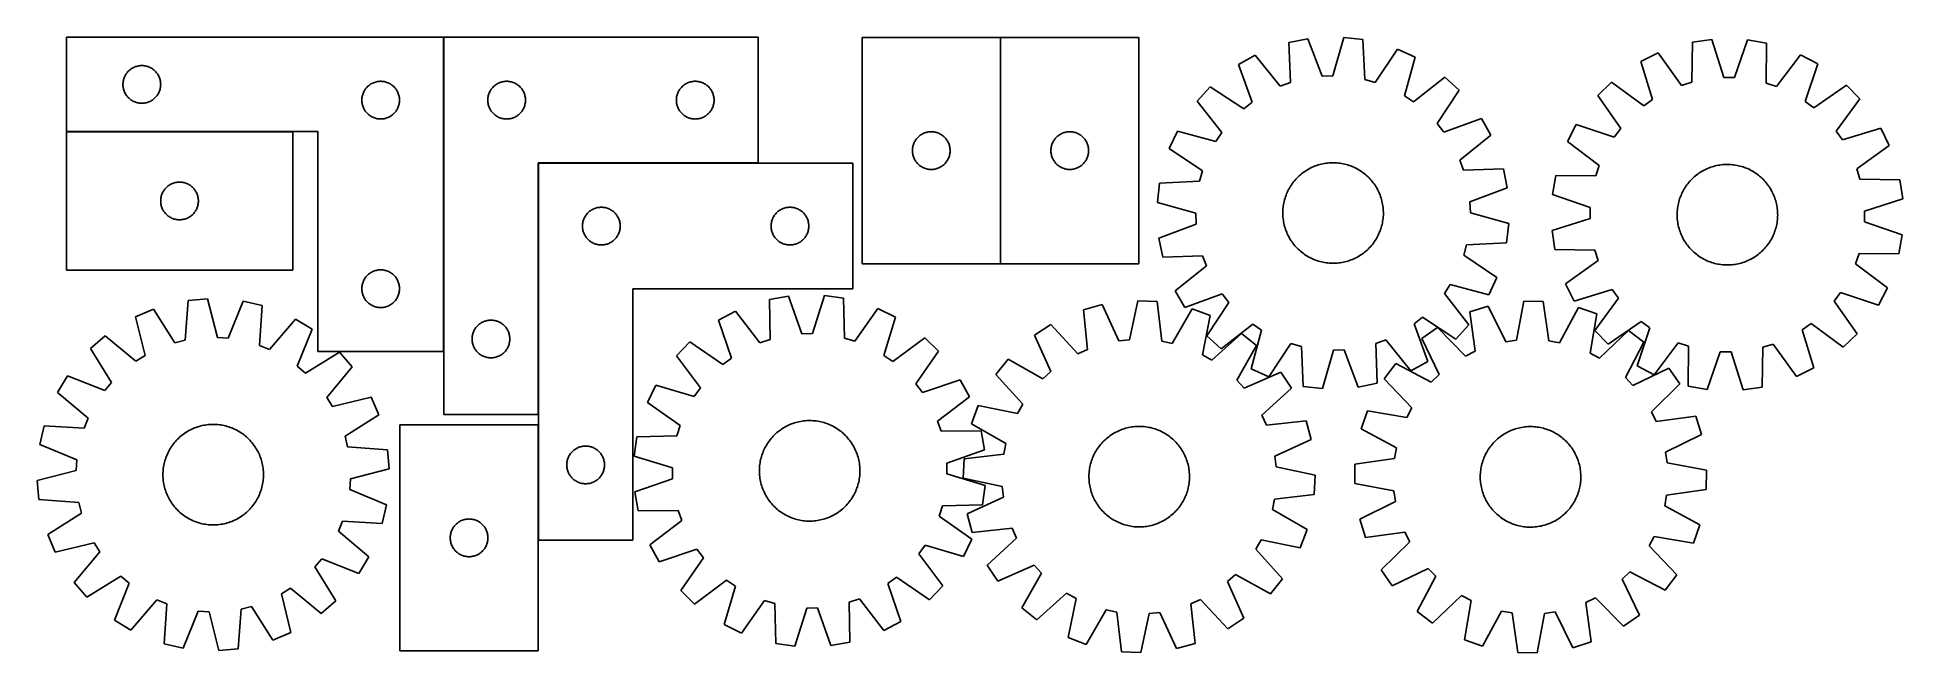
# Model space of a CAD drawing. Header units: millimetres. Extents: x 7 to 1491, y 7 to 496.
import ezdxf

# ---------------------------------------------------------------- set-up
doc = ezdxf.new("R2010")
doc.units = ezdxf.units.MM
doc.layers.add('COMMON', color=5, linetype='CONTINUOUS', true_color=0x0000ff)
doc.layers.add('CUT', color=7, linetype='CONTINUOUS', true_color=0x000000)

msp = doc.modelspace()

# ---------------------------------------------------------------- linework, layer by layer
at = {"layer": 'COMMON'}
for p, q in [((330.18465, 496.263251), (330.18465, 246.263251)), ((773.118442, 496.135561), (773.118442, 316.135561)), ((210.08465, 421.163251), (30.08465, 421.163251)), ((405.617237, 396.16325), (580.284651, 396.16325)), ((405.517237, 96.06325), (405.517237, 188.04059))]:
    msp.add_line(p, q, dxfattribs=at)
at = {"layer": 'CUT'}
for p, q in [((330.08465, 496.263251), (30.08465, 496.263251)), ((30.08465, 496.263251), (30.08465, 421.263251)), ((330.08465, 246.263251), (330.08465, 496.263251)), ((330.284651, 496.263251), (330.284651, 196.263251)), ((580.284651, 496.263251), (330.284651, 496.263251)), ((580.284651, 396.263251), (580.284651, 496.263251)), ((773.018442, 496.135561), (663.018442, 496.135561)), ((663.018442, 496.135561), (663.018442, 316.135561)), ((773.018442, 316.135561), (773.018442, 496.135561)), ((883.218443, 496.135561), (773.218443, 496.135561)), ((773.218443, 496.135561), (773.218443, 316.135561)), ((883.218443, 316.135561), (883.218443, 496.135561)), ((1017.641362, 495.046434), (1002.557953, 492.009774)), ((1002.557953, 492.009774), (1003.703507, 460.266074)), ((1028.868747, 465.332454), (1017.641362, 495.046434)), ((1046.155532, 496.233), (1037.435676, 465.688952)), ((1061.439087, 494.460005), (1046.155532, 496.233)), ((1062.934839, 462.730879), (1061.439087, 494.460005)), ((1323.593551, 492.349344), (1323.017124, 460.590212)), ((1338.819361, 494.564122), (1323.593551, 492.349344)), ((1348.419947, 464.285358), (1338.819361, 494.564122)), ((1367.355932, 494.203665), (1356.993607, 464.177061)), ((1382.520943, 491.60501), (1367.355932, 494.203665)), ((1382.29499, 459.84145), (1382.520943, 491.60501)), ((975.806035, 482.06992), (962.39924, 474.520854)), ((995.666037, 457.279698), (975.806035, 482.06992)), ((1088.924343, 486.777133), (1071.192637, 460.422601)), ((1102.911982, 480.368037), (1088.924343, 486.777133)), ((1094.529687, 449.729632), (1102.911982, 480.368037)), ((1296.342271, 483.873873), (1282.546069, 477.06246)), ((1282.546069, 477.06246), (1291.811967, 446.679605)), ((1314.829623, 458.043802), (1296.342271, 483.873873)), ((1409.549447, 482.44391), (1390.415559, 457.089047)), ((1423.1692, 475.286196), (1409.549447, 482.44391)), ((1413.138827, 445.147079), (1423.1692, 475.286196)), ((75.104538, 459.535433), (75.164152, 460.305566)), ((75.164152, 460.305566), (75.263331, 461.07161)), ((75.263331, 461.07161), (75.401814, 461.831532)), ((75.401814, 461.831532), (75.579234, 462.583318)), ((75.579234, 462.583318), (75.795119, 463.324974)), ((75.795119, 463.324974), (76.048897, 464.054533)), ((76.048897, 464.054533), (76.339896, 464.77006)), ((76.339896, 464.77006), (76.667344, 465.469658)), ((76.667344, 465.469658), (77.030371, 466.151472)), ((77.030371, 466.151472), (77.428016, 466.813694)), ((77.428016, 466.813694), (77.859225, 467.454568)), ((77.859225, 467.454568), (78.322853, 468.072393)), ((78.322853, 468.072393), (78.817671, 468.665533)), ((78.817671, 468.665533), (79.342367, 469.232414)), ((79.342367, 469.232414), (79.89555, 469.771532)), ((79.89555, 469.771532), (80.475752, 470.281458)), ((80.475752, 470.281458), (81.081436, 470.76084)), ((81.081436, 470.76084), (81.710994, 471.208406)), ((81.710994, 471.208406), (82.362758, 471.622971)), ((82.362758, 471.622971), (83.034999, 472.003433)), ((83.034999, 472.003433), (83.725934, 472.348785)), ((83.725934, 472.348785), (84.433731, 472.658111)), ((84.433731, 472.658111), (85.156514, 472.93059)), ((85.156514, 472.93059), (85.892365, 473.165499)), ((85.892365, 473.165499), (86.639334, 473.362217)), ((86.639334, 473.362217), (87.395438, 473.520221)), ((87.395438, 473.520221), (88.158674, 473.639091)), ((88.158674, 473.639091), (88.927018, 473.718514)), ((88.927018, 473.718514), (89.698431, 473.758278)), ((89.698431, 473.758278), (90.470868, 473.758278)), ((90.470868, 473.758278), (91.242282, 473.718514)), ((91.242282, 473.718514), (92.010625, 473.639091)), ((92.010625, 473.639091), (92.773861, 473.520221)), ((92.773861, 473.520221), (93.529966, 473.362217)), ((93.529966, 473.362217), (94.276934, 473.165499)), ((94.276934, 473.165499), (95.012785, 472.93059)), ((95.012785, 472.93059), (95.735568, 472.658111)), ((95.735568, 472.658111), (96.443366, 472.348785)), ((96.443366, 472.348785), (97.134301, 472.003433)), ((97.134301, 472.003433), (97.806542, 471.622971)), ((97.806542, 471.622971), (98.458306, 471.208406)), ((98.458306, 471.208406), (99.087864, 470.76084)), ((99.087864, 470.76084), (99.693547, 470.281458)), ((99.693547, 470.281458), (100.27375, 469.771532)), ((100.27375, 469.771532), (100.826933, 469.232414)), ((100.826933, 469.232414), (101.351629, 468.665533)), ((101.351629, 468.665533), (101.846447, 468.072393)), ((101.846447, 468.072393), (102.310075, 467.454568)), ((102.310075, 467.454568), (102.741283, 466.813694)), ((102.741283, 466.813694), (103.138928, 466.151472)), ((103.138928, 466.151472), (103.501956, 465.469658)), ((103.501956, 465.469658), (103.829403, 464.77006)), ((103.829403, 464.77006), (104.120402, 464.054533)), ((104.120402, 464.054533), (104.37418, 463.324974)), ((104.37418, 463.324974), (104.590066, 462.583318)), ((104.590066, 462.583318), (104.767485, 461.831532)), ((104.767485, 461.831532), (104.905968, 461.07161)), ((104.905968, 461.07161), (105.005148, 460.305566)), ((105.005148, 460.305566), (105.064761, 459.535433)), ((273.725934, 459.848785), (274.433731, 460.158111)), ((274.433731, 460.158111), (275.156514, 460.43059)), ((275.156514, 460.43059), (275.892365, 460.665499)), ((275.892365, 460.665499), (276.639334, 460.862217)), ((276.639334, 460.862217), (277.395438, 461.020221)), ((277.395438, 461.020221), (278.158674, 461.139091)), ((278.158674, 461.139091), (278.927018, 461.218514)), ((278.927018, 461.218514), (279.698431, 461.258278)), ((279.698431, 461.258278), (280.470868, 461.258278)), ((280.470868, 461.258278), (281.242282, 461.218514)), ((281.242282, 461.218514), (282.010625, 461.139091)), ((282.010625, 461.139091), (282.773861, 461.020221)), ((282.773861, 461.020221), (283.529966, 460.862217)), ((283.529966, 460.862217), (284.276934, 460.665499)), ((284.276934, 460.665499), (285.012785, 460.43059)), ((285.012785, 460.43059), (285.735568, 460.158111)), ((285.735568, 460.158111), (286.443366, 459.848785)), ((373.578244, 459.680557), (374.277842, 460.008005)), ((374.277842, 460.008005), (374.993369, 460.299004)), ((374.993369, 460.299004), (375.722928, 460.552782)), ((375.722928, 460.552782), (376.464584, 460.768667)), ((376.464584, 460.768667), (377.21637, 460.946087)), ((377.21637, 460.946087), (377.976292, 461.08457)), ((377.976292, 461.08457), (378.742336, 461.183749)), ((378.742336, 461.183749), (379.512469, 461.243363)), ((379.512469, 461.243363), (380.284651, 461.263251)), ((380.284651, 461.263251), (381.056832, 461.243363)), ((381.056832, 461.243363), (381.826966, 461.183749)), ((381.826966, 461.183749), (382.593009, 461.08457)), ((382.593009, 461.08457), (383.352932, 460.946087)), ((383.352932, 460.946087), (384.104718, 460.768667)), ((384.104718, 460.768667), (384.846373, 460.552782)), ((384.846373, 460.552782), (385.575932, 460.299004)), ((385.575932, 460.299004), (386.291459, 460.008005)), ((386.291459, 460.008005), (386.991058, 459.680557)), ((523.578244, 459.680557), (524.277842, 460.008005)), ((524.277842, 460.008005), (524.993369, 460.299004)), ((524.993369, 460.299004), (525.722928, 460.552782)), ((525.722928, 460.552782), (526.464584, 460.768667)), ((526.464584, 460.768667), (527.21637, 460.946087)), ((527.21637, 460.946087), (527.976292, 461.08457)), ((527.976292, 461.08457), (528.742336, 461.183749)), ((528.742336, 461.183749), (529.512469, 461.243363)), ((529.512469, 461.243363), (530.284651, 461.263251)), ((530.284651, 461.263251), (531.056832, 461.243363)), ((531.056832, 461.243363), (531.826966, 461.183749)), ((531.826966, 461.183749), (532.593009, 461.08457)), ((532.593009, 461.08457), (533.352932, 460.946087)), ((533.352932, 460.946087), (534.104718, 460.768667)), ((534.104718, 460.768667), (534.846373, 460.552782)), ((534.846373, 460.552782), (535.575932, 460.299004)), ((535.575932, 460.299004), (536.291459, 460.008005)), ((536.291459, 460.008005), (536.991058, 459.680557)), ((962.39924, 474.520854), (973.298069, 444.684797)), ((1003.703507, 460.266074), (995.666037, 457.279698)), ((1037.435676, 465.688952), (1028.868747, 465.332454)), ((1071.192637, 460.422601), (1062.934839, 462.730879)), ((1126.677875, 464.567781), (1101.670023, 444.982529)), ((1138.000391, 454.14995), (1126.677875, 464.567781)), ((1259.247627, 460.580699), (1248.231501, 449.8394)), ((1284.812075, 441.727748), (1259.247627, 460.580699)), ((1323.017124, 460.590212), (1314.829623, 458.043802)), ((1356.993607, 464.177061), (1348.419947, 464.285358)), ((75.08465, 458.763251), (75.104538, 459.535433)), ((75.104538, 457.99107), (75.08465, 458.763251)), ((75.164152, 457.220936), (75.104538, 457.99107)), ((75.263331, 456.454893), (75.164152, 457.220936)), ((75.401814, 455.69497), (75.263331, 456.454893)), ((75.579234, 454.943184), (75.401814, 455.69497)), ((75.795119, 454.201529), (75.579234, 454.943184)), ((76.048897, 453.47197), (75.795119, 454.201529)), ((76.339896, 452.756443), (76.048897, 453.47197)), ((76.667344, 452.056844), (76.339896, 452.756443)), ((77.030371, 451.37503), (76.667344, 452.056844)), ((77.428016, 450.712808), (77.030371, 451.37503)), ((77.859225, 450.071935), (77.428016, 450.712808)), ((78.322853, 449.454109), (77.859225, 450.071935)), ((78.817671, 448.860969), (78.322853, 449.454109)), ((79.342367, 448.294089), (78.817671, 448.860969)), ((79.89555, 447.754971), (79.342367, 448.294089)), ((80.475752, 447.245045), (79.89555, 447.754971)), ((81.081436, 446.765663), (80.475752, 447.245045)), ((81.710994, 446.318096), (81.081436, 446.765663)), ((82.362758, 445.903532), (81.710994, 446.318096)), ((83.034999, 445.523069), (82.362758, 445.903532)), ((83.725934, 445.177717), (83.034999, 445.523069)), ((84.433731, 444.868392), (83.725934, 445.177717)), ((96.443366, 445.177717), (95.735568, 444.868392)), ((97.134301, 445.523069), (96.443366, 445.177717)), ((97.806542, 445.903532), (97.134301, 445.523069)), ((98.458306, 446.318096), (97.806542, 445.903532)), ((99.087864, 446.765663), (98.458306, 446.318096)), ((99.693547, 447.245045), (99.087864, 446.765663)), ((100.27375, 447.754971), (99.693547, 447.245045)), ((100.826933, 448.294089), (100.27375, 447.754971)), ((101.351629, 448.860969), (100.826933, 448.294089)), ((101.846447, 449.454109), (101.351629, 448.860969)), ((102.310075, 450.071935), (101.846447, 449.454109)), ((102.741283, 450.712808), (102.310075, 450.071935)), ((103.138928, 451.37503), (102.741283, 450.712808)), ((103.501956, 452.056844), (103.138928, 451.37503)), ((103.829403, 452.756443), (103.501956, 452.056844)), ((104.120402, 453.47197), (103.829403, 452.756443)), ((104.37418, 454.201529), (104.120402, 453.47197)), ((104.590066, 454.943184), (104.37418, 454.201529)), ((104.767485, 455.69497), (104.590066, 454.943184)), ((104.905968, 456.454893), (104.767485, 455.69497)), ((105.005148, 457.220936), (104.905968, 456.454893)), ((105.064761, 457.99107), (105.005148, 457.220936)), ((105.064761, 459.535433), (105.08465, 458.763251)), ((105.08465, 458.763251), (105.064761, 457.99107)), ((265.08465, 446.263251), (265.104538, 447.035433)), ((265.104538, 445.49107), (265.08465, 446.263251)), ((265.104538, 447.035433), (265.164152, 447.805566)), ((265.164152, 444.720936), (265.104538, 445.49107)), ((265.164152, 447.805566), (265.263331, 448.57161)), ((265.263331, 448.57161), (265.401814, 449.331532)), ((265.401814, 449.331532), (265.579234, 450.083318)), ((265.579234, 450.083318), (265.795119, 450.824974)), ((265.795119, 450.824974), (266.048897, 451.554533)), ((266.048897, 451.554533), (266.339896, 452.27006)), ((266.339896, 452.27006), (266.667344, 452.969658)), ((266.667344, 452.969658), (267.030371, 453.651472)), ((267.030371, 453.651472), (267.428016, 454.313694)), ((267.428016, 454.313694), (267.859225, 454.954568)), ((267.859225, 454.954568), (268.322853, 455.572393)), ((268.322853, 455.572393), (268.817671, 456.165533)), ((268.817671, 456.165533), (269.342367, 456.732414)), ((269.342367, 456.732414), (269.89555, 457.271532)), ((269.89555, 457.271532), (270.475752, 457.781458)), ((270.475752, 457.781458), (271.081436, 458.26084)), ((271.081436, 458.26084), (271.710994, 458.708406)), ((271.710994, 458.708406), (272.362758, 459.122971)), ((272.362758, 459.122971), (273.034999, 459.503433)), ((273.034999, 459.503433), (273.725934, 459.848785)), ((286.443366, 459.848785), (287.134301, 459.503433)), ((287.134301, 459.503433), (287.806542, 459.122971)), ((287.806542, 459.122971), (288.458306, 458.708406)), ((288.458306, 458.708406), (289.087864, 458.26084)), ((289.087864, 458.26084), (289.693547, 457.781458)), ((289.693547, 457.781458), (290.27375, 457.271532)), ((290.27375, 457.271532), (290.826933, 456.732414)), ((290.826933, 456.732414), (291.351629, 456.165533)), ((291.351629, 456.165533), (291.846447, 455.572393)), ((291.846447, 455.572393), (292.310075, 454.954568)), ((292.310075, 454.954568), (292.741283, 454.313694)), ((292.741283, 454.313694), (293.138928, 453.651472)), ((293.138928, 453.651472), (293.501956, 452.969658)), ((293.501956, 452.969658), (293.829403, 452.27006)), ((293.829403, 452.27006), (294.120402, 451.554533)), ((294.120402, 451.554533), (294.37418, 450.824974)), ((294.37418, 450.824974), (294.590066, 450.083318)), ((294.590066, 450.083318), (294.767485, 449.331532)), ((294.767485, 449.331532), (294.905968, 448.57161)), ((294.905968, 448.57161), (295.005148, 447.805566)), ((295.005148, 447.805566), (295.064761, 447.035433)), ((295.064761, 445.49107), (295.005148, 444.720936)), ((295.064761, 447.035433), (295.08465, 446.263251)), ((295.08465, 446.263251), (295.064761, 445.49107)), ((365.289624, 446.64947), (365.329388, 447.420883)), ((365.289624, 445.877033), (365.289624, 446.64947)), ((365.329388, 445.105619), (365.289624, 445.877033)), ((365.329388, 447.420883), (365.408811, 448.189227)), ((365.408811, 448.189227), (365.527681, 448.952463)), ((365.527681, 448.952463), (365.685685, 449.708567)), ((365.685685, 449.708567), (365.882403, 450.455536)), ((365.882403, 450.455536), (366.117312, 451.191387)), ((366.117312, 451.191387), (366.389791, 451.91417)), ((366.389791, 451.91417), (366.699117, 452.621967)), ((366.699117, 452.621967), (367.044469, 453.312902)), ((367.044469, 453.312902), (367.424931, 453.985143)), ((367.424931, 453.985143), (367.839496, 454.636907)), ((367.839496, 454.636907), (368.287062, 455.266465)), ((368.287062, 455.266465), (368.766444, 455.872149)), ((368.766444, 455.872149), (369.27637, 456.452351)), ((369.27637, 456.452351), (369.815488, 457.005534)), ((369.815488, 457.005534), (370.382369, 457.53023)), ((370.382369, 457.53023), (370.975509, 458.025048)), ((370.975509, 458.025048), (371.593334, 458.488676)), ((371.593334, 458.488676), (372.234208, 458.919885)), ((372.234208, 458.919885), (372.89643, 459.31753)), ((372.89643, 459.31753), (373.578244, 459.680557)), ((386.991058, 459.680557), (387.672872, 459.31753)), ((387.672872, 459.31753), (388.335094, 458.919885)), ((388.335094, 458.919885), (388.975967, 458.488676)), ((388.975967, 458.488676), (389.593793, 458.025048)), ((389.593793, 458.025048), (390.186933, 457.53023)), ((390.186933, 457.53023), (390.753813, 457.005534)), ((390.753813, 457.005534), (391.292931, 456.452351)), ((391.292931, 456.452351), (391.802857, 455.872149)), ((391.802857, 455.872149), (392.282239, 455.266465)), ((392.282239, 455.266465), (392.729806, 454.636907)), ((392.729806, 454.636907), (393.14437, 453.985143)), ((393.14437, 453.985143), (393.524833, 453.312902)), ((393.524833, 453.312902), (393.870185, 452.621967)), ((393.870185, 452.621967), (394.17951, 451.91417)), ((394.17951, 451.91417), (394.451989, 451.191387)), ((394.451989, 451.191387), (394.686899, 450.455536)), ((394.686899, 450.455536), (394.883616, 449.708567)), ((394.883616, 449.708567), (395.04162, 448.952463)), ((395.04162, 448.952463), (395.160491, 448.189227)), ((395.160491, 448.189227), (395.239914, 447.420883)), ((395.239914, 447.420883), (395.279678, 446.64947)), ((395.279678, 445.877033), (395.239914, 445.105619)), ((395.279678, 446.64947), (395.279678, 445.877033)), ((515.289624, 446.64947), (515.329388, 447.420883)), ((515.289624, 445.877033), (515.289624, 446.64947)), ((515.329388, 445.105619), (515.289624, 445.877033)), ((515.329388, 447.420883), (515.408811, 448.189227)), ((515.408811, 448.189227), (515.527681, 448.952463)), ((515.527681, 448.952463), (515.685685, 449.708567)), ((515.685685, 449.708567), (515.882403, 450.455536)), ((515.882403, 450.455536), (516.117312, 451.191387)), ((516.117312, 451.191387), (516.389791, 451.91417)), ((516.389791, 451.91417), (516.699117, 452.621967)), ((516.699117, 452.621967), (517.044469, 453.312902)), ((517.044469, 453.312902), (517.424931, 453.985143)), ((517.424931, 453.985143), (517.839496, 454.636907)), ((517.839496, 454.636907), (518.287062, 455.266465)), ((518.287062, 455.266465), (518.766444, 455.872149)), ((518.766444, 455.872149), (519.27637, 456.452351)), ((519.27637, 456.452351), (519.815488, 457.005534)), ((519.815488, 457.005534), (520.382369, 457.53023)), ((520.382369, 457.53023), (520.975509, 458.025048)), ((520.975509, 458.025048), (521.593334, 458.488676)), ((521.593334, 458.488676), (522.234208, 458.919885)), ((522.234208, 458.919885), (522.89643, 459.31753)), ((522.89643, 459.31753), (523.578244, 459.680557)), ((536.991058, 459.680557), (537.672872, 459.31753)), ((537.672872, 459.31753), (538.335094, 458.919885)), ((538.335094, 458.919885), (538.975967, 458.488676)), ((538.975967, 458.488676), (539.593793, 458.025048)), ((539.593793, 458.025048), (540.186933, 457.53023)), ((540.186933, 457.53023), (540.753813, 457.005534)), ((540.753813, 457.005534), (541.292931, 456.452351)), ((541.292931, 456.452351), (541.802857, 455.872149)), ((541.802857, 455.872149), (542.282239, 455.266465)), ((542.282239, 455.266465), (542.729806, 454.636907)), ((542.729806, 454.636907), (543.14437, 453.985143)), ((543.14437, 453.985143), (543.524833, 453.312902)), ((543.524833, 453.312902), (543.870185, 452.621967)), ((543.870185, 452.621967), (544.17951, 451.91417)), ((544.17951, 451.91417), (544.451989, 451.191387)), ((544.451989, 451.191387), (544.686899, 450.455536)), ((544.686899, 450.455536), (544.883616, 449.708567)), ((544.883616, 449.708567), (545.04162, 448.952463)), ((545.04162, 448.952463), (545.160491, 448.189227)), ((545.160491, 448.189227), (545.239914, 447.420883)), ((545.239914, 447.420883), (545.279678, 446.64947)), ((545.279678, 445.877033), (545.239914, 445.105619)), ((545.279678, 446.64947), (545.279678, 445.877033)), ((940.028237, 456.800694), (929.610407, 445.478178)), ((929.610407, 445.478178), (949.195658, 420.470326)), ((966.576821, 439.36087), (940.028237, 456.800694)), ((1101.670023, 444.982529), (1094.529687, 449.729632)), ((1120.560567, 427.601366), (1138.000391, 454.14995)), ((1248.231501, 449.8394), (1266.432712, 423.806907)), ((1291.811967, 446.679605), (1284.812075, 441.727748)), ((1390.415559, 457.089047), (1382.29499, 459.84145)), ((1420.011408, 440.019994), (1413.138827, 445.147079)), ((1446.043901, 458.221205), (1420.011408, 440.019994)), ((1437.932249, 421.640631), (1456.7852, 447.205079)), ((1456.7852, 447.205079), (1446.043901, 458.221205)), ((85.156514, 444.595913), (84.433731, 444.868392)), ((85.892365, 444.361003), (85.156514, 444.595913)), ((86.639334, 444.164286), (85.892365, 444.361003)), ((87.395438, 444.006282), (86.639334, 444.164286)), ((88.158674, 443.887411), (87.395438, 444.006282)), ((88.927018, 443.807988), (88.158674, 443.887411)), ((89.698431, 443.768224), (88.927018, 443.807988)), ((90.470868, 443.768224), (89.698431, 443.768224)), ((91.242282, 443.807988), (90.470868, 443.768224)), ((92.010625, 443.887411), (91.242282, 443.807988)), ((92.773861, 444.006282), (92.010625, 443.887411)), ((93.529966, 444.164286), (92.773861, 444.006282)), ((94.276934, 444.361003), (93.529966, 444.164286)), ((95.012785, 444.595913), (94.276934, 444.361003)), ((95.735568, 444.868392), (95.012785, 444.595913)), ((265.263331, 443.954893), (265.164152, 444.720936)), ((265.401814, 443.19497), (265.263331, 443.954893)), ((265.579234, 442.443184), (265.401814, 443.19497)), ((265.795119, 441.701529), (265.579234, 442.443184)), ((266.048897, 440.97197), (265.795119, 441.701529)), ((266.339896, 440.256443), (266.048897, 440.97197)), ((266.667344, 439.556844), (266.339896, 440.256443)), ((267.030371, 438.87503), (266.667344, 439.556844)), ((267.428016, 438.212808), (267.030371, 438.87503)), ((267.859225, 437.571935), (267.428016, 438.212808)), ((268.322853, 436.954109), (267.859225, 437.571935)), ((268.817671, 436.360969), (268.322853, 436.954109)), ((269.342367, 435.794089), (268.817671, 436.360969)), ((269.89555, 435.254971), (269.342367, 435.794089)), ((270.475752, 434.745045), (269.89555, 435.254971)), ((271.081436, 434.265663), (270.475752, 434.745045)), ((271.710994, 433.818096), (271.081436, 434.265663)), ((272.362758, 433.403532), (271.710994, 433.818096)), ((273.034999, 433.023069), (272.362758, 433.403532)), ((273.725934, 432.677717), (273.034999, 433.023069)), ((274.433731, 432.368392), (273.725934, 432.677717)), ((275.156514, 432.095913), (274.433731, 432.368392)), ((275.892365, 431.861003), (275.156514, 432.095913)), ((276.639334, 431.664286), (275.892365, 431.861003)), ((277.395438, 431.506282), (276.639334, 431.664286)), ((278.158674, 431.387411), (277.395438, 431.506282)), ((278.927018, 431.307988), (278.158674, 431.387411)), ((279.698431, 431.268224), (278.927018, 431.307988)), ((280.470868, 431.268224), (279.698431, 431.268224)), ((281.242282, 431.307988), (280.470868, 431.268224)), ((282.010625, 431.387411), (281.242282, 431.307988)), ((282.773861, 431.506282), (282.010625, 431.387411)), ((283.529966, 431.664286), (282.773861, 431.506282)), ((284.276934, 431.861003), (283.529966, 431.664286)), ((285.012785, 432.095913), (284.276934, 431.861003)), ((285.735568, 432.368392), (285.012785, 432.095913)), ((286.443366, 432.677717), (285.735568, 432.368392)), ((287.134301, 433.023069), (286.443366, 432.677717)), ((287.806542, 433.403532), (287.134301, 433.023069)), ((288.458306, 433.818096), (287.806542, 433.403532)), ((289.087864, 434.265663), (288.458306, 433.818096)), ((289.693547, 434.745045), (289.087864, 434.265663)), ((290.27375, 435.254971), (289.693547, 434.745045)), ((290.826933, 435.794089), (290.27375, 435.254971)), ((291.351629, 436.360969), (290.826933, 435.794089)), ((291.846447, 436.954109), (291.351629, 436.360969)), ((292.310075, 437.571935), (291.846447, 436.954109)), ((292.741283, 438.212808), (292.310075, 437.571935)), ((293.138928, 438.87503), (292.741283, 438.212808)), ((293.501956, 439.556844), (293.138928, 438.87503)), ((293.829403, 440.256443), (293.501956, 439.556844)), ((294.120402, 440.97197), (293.829403, 440.256443)), ((294.37418, 441.701529), (294.120402, 440.97197)), ((294.590066, 442.443184), (294.37418, 441.701529)), ((294.767485, 443.19497), (294.590066, 442.443184)), ((294.905968, 443.954893), (294.767485, 443.19497)), ((295.005148, 444.720936), (294.905968, 443.954893)), ((365.408811, 444.337276), (365.329388, 445.105619)), ((365.527681, 443.57404), (365.408811, 444.337276)), ((365.685685, 442.817935), (365.527681, 443.57404)), ((365.882403, 442.070967), (365.685685, 442.817935)), ((366.117312, 441.335116), (365.882403, 442.070967)), ((366.389791, 440.612333), (366.117312, 441.335116)), ((366.699117, 439.904535), (366.389791, 440.612333)), ((367.044469, 439.2136), (366.699117, 439.904535)), ((367.424931, 438.541359), (367.044469, 439.2136)), ((367.839496, 437.889595), (367.424931, 438.541359)), ((368.287062, 437.260037), (367.839496, 437.889595)), ((368.766444, 436.654354), (368.287062, 437.260037)), ((369.27637, 436.074151), (368.766444, 436.654354)), ((369.815488, 435.520968), (369.27637, 436.074151)), ((370.382369, 434.996272), (369.815488, 435.520968)), ((370.975509, 434.501454), (370.382369, 434.996272)), ((371.593334, 434.037826), (370.975509, 434.501454)), ((372.234208, 433.606618), (371.593334, 434.037826)), ((372.89643, 433.208973), (372.234208, 433.606618)), ((373.578244, 432.845945), (372.89643, 433.208973)), ((374.277842, 432.518498), (373.578244, 432.845945)), ((374.993369, 432.227499), (374.277842, 432.518498)), ((375.722928, 431.973721), (374.993369, 432.227499)), ((376.464584, 431.757835), (375.722928, 431.973721)), ((377.21637, 431.580416), (376.464584, 431.757835)), ((377.976292, 431.441933), (377.21637, 431.580416)), ((378.742336, 431.342753), (377.976292, 431.441933)), ((379.512469, 431.28314), (378.742336, 431.342753)), ((380.284651, 431.263251), (379.512469, 431.28314)), ((381.056832, 431.28314), (380.284651, 431.263251)), ((381.826966, 431.342753), (381.056832, 431.28314)), ((382.593009, 431.441933), (381.826966, 431.342753)), ((383.352932, 431.580416), (382.593009, 431.441933)), ((384.104718, 431.757835), (383.352932, 431.580416)), ((384.846373, 431.973721), (384.104718, 431.757835)), ((385.575932, 432.227499), (384.846373, 431.973721)), ((386.291459, 432.518498), (385.575932, 432.227499)), ((386.991058, 432.845945), (386.291459, 432.518498)), ((387.672872, 433.208973), (386.991058, 432.845945)), ((388.335094, 433.606618), (387.672872, 433.208973)), ((388.975967, 434.037826), (388.335094, 433.606618)), ((389.593793, 434.501454), (388.975967, 434.037826)), ((390.186933, 434.996272), (389.593793, 434.501454)), ((390.753813, 435.520968), (390.186933, 434.996272)), ((391.292931, 436.074151), (390.753813, 435.520968)), ((391.802857, 436.654354), (391.292931, 436.074151)), ((392.282239, 437.260037), (391.802857, 436.654354)), ((392.729806, 437.889595), (392.282239, 437.260037)), ((393.14437, 438.541359), (392.729806, 437.889595)), ((393.524833, 439.2136), (393.14437, 438.541359)), ((393.870185, 439.904535), (393.524833, 439.2136)), ((394.17951, 440.612333), (393.870185, 439.904535)), ((394.451989, 441.335116), (394.17951, 440.612333)), ((394.686899, 442.070967), (394.451989, 441.335116)), ((394.883616, 442.817935), (394.686899, 442.070967)), ((395.04162, 443.57404), (394.883616, 442.817935)), ((395.160491, 444.337276), (395.04162, 443.57404)), ((395.239914, 445.105619), (395.160491, 444.337276)), ((515.408811, 444.337276), (515.329388, 445.105619)), ((515.527681, 443.57404), (515.408811, 444.337276)), ((515.685685, 442.817935), (515.527681, 443.57404)), ((515.882403, 442.070967), (515.685685, 442.817935)), ((516.117312, 441.335116), (515.882403, 442.070967)), ((516.389791, 440.612333), (516.117312, 441.335116)), ((516.699117, 439.904535), (516.389791, 440.612333)), ((517.044469, 439.2136), (516.699117, 439.904535)), ((517.424931, 438.541359), (517.044469, 439.2136)), ((517.839496, 437.889595), (517.424931, 438.541359)), ((518.287062, 437.260037), (517.839496, 437.889595)), ((518.766444, 436.654354), (518.287062, 437.260037)), ((519.27637, 436.074151), (518.766444, 436.654354)), ((519.815488, 435.520968), (519.27637, 436.074151)), ((520.382369, 434.996272), (519.815488, 435.520968)), ((520.975509, 434.501454), (520.382369, 434.996272)), ((521.593334, 434.037826), (520.975509, 434.501454)), ((522.234208, 433.606618), (521.593334, 434.037826)), ((522.89643, 433.208973), (522.234208, 433.606618)), ((523.578244, 432.845945), (522.89643, 433.208973)), ((524.277842, 432.518498), (523.578244, 432.845945)), ((524.993369, 432.227499), (524.277842, 432.518498)), ((525.722928, 431.973721), (524.993369, 432.227499)), ((526.464584, 431.757835), (525.722928, 431.973721)), ((527.21637, 431.580416), (526.464584, 431.757835)), ((527.976292, 431.441933), (527.21637, 431.580416)), ((528.742336, 431.342753), (527.976292, 431.441933)), ((529.512469, 431.28314), (528.742336, 431.342753)), ((530.284651, 431.263251), (529.512469, 431.28314)), ((531.056832, 431.28314), (530.284651, 431.263251)), ((531.826966, 431.342753), (531.056832, 431.28314)), ((532.593009, 431.441933), (531.826966, 431.342753)), ((533.352932, 431.580416), (532.593009, 431.441933)), ((534.104718, 431.757835), (533.352932, 431.580416)), ((534.846373, 431.973721), (534.104718, 431.757835)), ((535.575932, 432.227499), (534.846373, 431.973721)), ((536.291459, 432.518498), (535.575932, 432.227499)), ((536.991058, 432.845945), (536.291459, 432.518498)), ((537.672872, 433.208973), (536.991058, 432.845945)), ((538.335094, 433.606618), (537.672872, 433.208973)), ((538.975967, 434.037826), (538.335094, 433.606618)), ((539.593793, 434.501454), (538.975967, 434.037826)), ((540.186933, 434.996272), (539.593793, 434.501454)), ((540.753813, 435.520968), (540.186933, 434.996272)), ((541.292931, 436.074151), (540.753813, 435.520968)), ((541.802857, 436.654354), (541.292931, 436.074151)), ((542.282239, 437.260037), (541.802857, 436.654354)), ((542.729806, 437.889595), (542.282239, 437.260037)), ((543.14437, 438.541359), (542.729806, 437.889595)), ((543.524833, 439.2136), (543.14437, 438.541359)), ((543.870185, 439.904535), (543.524833, 439.2136)), ((544.17951, 440.612333), (543.870185, 439.904535)), ((544.451989, 441.335116), (544.17951, 440.612333)), ((544.686899, 442.070967), (544.451989, 441.335116)), ((544.883616, 442.817935), (544.686899, 442.070967)), ((545.04162, 443.57404), (544.883616, 442.817935)), ((545.160491, 444.337276), (545.04162, 443.57404)), ((545.239914, 445.105619), (545.160491, 444.337276)), ((973.298069, 444.684797), (966.576821, 439.36087)), ((1155.720551, 431.778948), (1125.884495, 420.880119)), ((1163.269617, 418.372153), (1155.720551, 431.778948)), ((30.08465, 421.263251), (230.08465, 421.263251)), ((210.08465, 421.06325), (30.08465, 421.06325)), ((30.08465, 421.06325), (30.08465, 311.06325)), ((210.08465, 311.06325), (210.08465, 421.06325)), ((230.08465, 421.263251), (230.08465, 246.263251)), ((706.020853, 415.138775), (706.500235, 415.744459)), ((706.500235, 415.744459), (707.010161, 416.324661)), ((707.010161, 416.324661), (707.54928, 416.877844)), ((707.54928, 416.877844), (708.11616, 417.40254)), ((708.11616, 417.40254), (708.7093, 417.897358)), ((708.7093, 417.897358), (709.327125, 418.360986)), ((709.327125, 418.360986), (709.967999, 418.792194)), ((709.967999, 418.792194), (710.630221, 419.18984)), ((710.630221, 419.18984), (711.312035, 419.552867)), ((711.312035, 419.552867), (712.011633, 419.880315)), ((712.011633, 419.880315), (712.727161, 420.171313)), ((712.727161, 420.171313), (713.456719, 420.425092)), ((713.456719, 420.425092), (714.198375, 420.640977)), ((714.198375, 420.640977), (714.950161, 420.818396)), ((714.950161, 420.818396), (715.710083, 420.95688)), ((715.710083, 420.95688), (716.476127, 421.056059)), ((716.476127, 421.056059), (717.246261, 421.115672)), ((717.246261, 421.115672), (718.018442, 421.135561)), ((718.018442, 421.135561), (718.790623, 421.115672)), ((718.790623, 421.115672), (719.560757, 421.056059)), ((719.560757, 421.056059), (720.3268, 420.95688)), ((720.3268, 420.95688), (721.086723, 420.818396)), ((721.086723, 420.818396), (721.838509, 420.640977)), ((721.838509, 420.640977), (722.580164, 420.425092)), ((722.580164, 420.425092), (723.309723, 420.171313)), ((723.309723, 420.171313), (724.02525, 419.880315)), ((724.02525, 419.880315), (724.724849, 419.552867)), ((724.724849, 419.552867), (725.406663, 419.18984)), ((725.406663, 419.18984), (726.068885, 418.792194)), ((726.068885, 418.792194), (726.709758, 418.360986)), ((726.709758, 418.360986), (727.327584, 417.897358)), ((727.327584, 417.897358), (727.920724, 417.40254)), ((727.920724, 417.40254), (728.487604, 416.877844)), ((728.487604, 416.877844), (729.026722, 416.324661)), ((729.026722, 416.324661), (729.536649, 415.744459)), ((729.536649, 415.744459), (730.016031, 415.138775)), ((816.220854, 415.138775), (816.700236, 415.744459)), ((816.700236, 415.744459), (817.210162, 416.324661)), ((817.210162, 416.324661), (817.749281, 416.877844)), ((817.749281, 416.877844), (818.316161, 417.40254)), ((818.316161, 417.40254), (818.909301, 417.897358)), ((818.909301, 417.897358), (819.527126, 418.360986)), ((819.527126, 418.360986), (820.168, 418.792194)), ((820.168, 418.792194), (820.830222, 419.18984)), ((820.830222, 419.18984), (821.512036, 419.552867)), ((821.512036, 419.552867), (822.211634, 419.880315)), ((822.211634, 419.880315), (822.927162, 420.171313)), ((822.927162, 420.171313), (823.65672, 420.425092)), ((823.65672, 420.425092), (824.398376, 420.640977)), ((824.398376, 420.640977), (825.150162, 420.818396)), ((825.150162, 420.818396), (825.910084, 420.95688)), ((825.910084, 420.95688), (826.676128, 421.056059)), ((826.676128, 421.056059), (827.446262, 421.115672)), ((827.446262, 421.115672), (828.218443, 421.135561)), ((828.218443, 421.135561), (828.990624, 421.115672)), ((828.990624, 421.115672), (829.760758, 421.056059)), ((829.760758, 421.056059), (830.526801, 420.95688)), ((830.526801, 420.95688), (831.286724, 420.818396)), ((831.286724, 420.818396), (832.03851, 420.640977)), ((832.03851, 420.640977), (832.780165, 420.425092)), ((832.780165, 420.425092), (833.509724, 420.171313)), ((833.509724, 420.171313), (834.225251, 419.880315)), ((834.225251, 419.880315), (834.92485, 419.552867)), ((834.92485, 419.552867), (835.606664, 419.18984)), ((835.606664, 419.18984), (836.268886, 418.792194)), ((836.268886, 418.792194), (836.909759, 418.360986)), ((836.909759, 418.360986), (837.527585, 417.897358)), ((837.527585, 417.897358), (838.120725, 417.40254)), ((838.120725, 417.40254), (838.687605, 416.877844)), ((838.687605, 416.877844), (839.226723, 416.324661)), ((839.226723, 416.324661), (839.73665, 415.744459)), ((839.73665, 415.744459), (840.216032, 415.138775)), ((913.81015, 421.712284), (907.401054, 407.724646)), ((944.448556, 413.32999), (913.81015, 421.712284)), ((949.195658, 420.470326), (944.448556, 413.32999)), ((1125.884495, 420.880119), (1120.560567, 427.601366)), ((1138.479395, 398.512151), (1163.269617, 418.372153)), ((1231.16651, 426.9647), (1224.008796, 413.344947)), ((1261.305627, 416.934326), (1231.16651, 426.9647)), ((1266.432712, 423.806907), (1261.305627, 416.934326)), ((1442.884105, 414.640739), (1437.932249, 421.640631)), ((1473.266961, 423.906637), (1442.884105, 414.640739)), ((1480.078374, 410.110435), (1473.266961, 423.906637)), ((703.023415, 406.52178), (703.063179, 407.293193)), ((703.023415, 405.749342), (703.023415, 406.52178)), ((703.063179, 404.977929), (703.023415, 405.749342)), ((703.063179, 407.293193), (703.142602, 408.061536)), ((703.142602, 404.209586), (703.063179, 404.977929)), ((703.142602, 408.061536), (703.261473, 408.824772)), ((703.261473, 403.44635), (703.142602, 404.209586)), ((703.261473, 408.824772), (703.419476, 409.580877)), ((703.419476, 402.690245), (703.261473, 403.44635)), ((703.419476, 409.580877), (703.616194, 410.327846)), ((703.616194, 401.943277), (703.419476, 402.690245)), ((703.616194, 410.327846), (703.851103, 411.063697)), ((703.851103, 401.207425), (703.616194, 401.943277)), ((703.851103, 411.063697), (704.123582, 411.786479)), ((704.123582, 400.484643), (703.851103, 401.207425)), ((704.123582, 411.786479), (704.432908, 412.494277)), ((704.432908, 412.494277), (704.77826, 413.185212)), ((704.77826, 413.185212), (705.158722, 413.857453)), ((705.158722, 413.857453), (705.573287, 414.509217)), ((705.573287, 414.509217), (706.020853, 415.138775)), ((730.016031, 415.138775), (730.463597, 414.509217)), ((730.463597, 414.509217), (730.878161, 413.857453)), ((730.878161, 413.857453), (731.258624, 413.185212)), ((731.258624, 413.185212), (731.603976, 412.494277)), ((731.603976, 412.494277), (731.913301, 411.786479)), ((731.913301, 411.786479), (732.18578, 411.063697)), ((732.18578, 401.207425), (731.913301, 400.484643)), ((732.18578, 411.063697), (732.42069, 410.327846)), ((732.42069, 401.943277), (732.18578, 401.207425)), ((732.42069, 410.327846), (732.617407, 409.580877)), ((732.617407, 402.690245), (732.42069, 401.943277)), ((732.617407, 409.580877), (732.775411, 408.824772)), ((732.775411, 403.44635), (732.617407, 402.690245)), ((732.775411, 408.824772), (732.894282, 408.061536)), ((732.894282, 404.209586), (732.775411, 403.44635)), ((732.894282, 408.061536), (732.973705, 407.293193)), ((732.973705, 404.977929), (732.894282, 404.209586)), ((732.973705, 407.293193), (733.013469, 406.52178)), ((733.013469, 405.749342), (732.973705, 404.977929)), ((733.013469, 406.52178), (733.013469, 405.749342)), ((813.223416, 406.52178), (813.26318, 407.293193)), ((813.223416, 405.749342), (813.223416, 406.52178)), ((813.26318, 404.977929), (813.223416, 405.749342)), ((813.26318, 407.293193), (813.342603, 408.061536)), ((813.342603, 404.209586), (813.26318, 404.977929)), ((813.342603, 408.061536), (813.461474, 408.824772)), ((813.461474, 403.44635), (813.342603, 404.209586)), ((813.461474, 408.824772), (813.619477, 409.580877)), ((813.619477, 402.690245), (813.461474, 403.44635)), ((813.619477, 409.580877), (813.816195, 410.327846)), ((813.816195, 401.943277), (813.619477, 402.690245)), ((813.816195, 410.327846), (814.051104, 411.063697)), ((814.051104, 401.207425), (813.816195, 401.943277)), ((814.051104, 411.063697), (814.323583, 411.786479)), ((814.323583, 400.484643), (814.051104, 401.207425)), ((814.323583, 411.786479), (814.632909, 412.494277)), ((814.632909, 412.494277), (814.978261, 413.185212)), ((814.978261, 413.185212), (815.358723, 413.857453)), ((815.358723, 413.857453), (815.773288, 414.509217)), ((815.773288, 414.509217), (816.220854, 415.138775)), ((840.216032, 415.138775), (840.663598, 414.509217)), ((840.663598, 414.509217), (841.078162, 413.857453)), ((841.078162, 413.857453), (841.458625, 413.185212)), ((841.458625, 413.185212), (841.803977, 412.494277)), ((841.803977, 412.494277), (842.113302, 411.786479)), ((842.113302, 411.786479), (842.385781, 411.063697)), ((842.385781, 401.207425), (842.113302, 400.484643)), ((842.385781, 411.063697), (842.620691, 410.327846)), ((842.620691, 401.943277), (842.385781, 401.207425)), ((842.620691, 410.327846), (842.817408, 409.580877)), ((842.817408, 402.690245), (842.620691, 401.943277)), ((842.817408, 409.580877), (842.975412, 408.824772)), ((842.975412, 403.44635), (842.817408, 402.690245)), ((842.975412, 408.824772), (843.094283, 408.061536)), ((843.094283, 404.209586), (842.975412, 403.44635)), ((843.094283, 408.061536), (843.173706, 407.293193)), ((843.173706, 404.977929), (843.094283, 404.209586)), ((843.173706, 407.293193), (843.21347, 406.52178)), ((843.21347, 405.749342), (843.173706, 404.977929)), ((843.21347, 406.52178), (843.21347, 405.749342)), ((907.401054, 407.724646), (933.755587, 389.99294)), ((1224.008796, 413.344947), (1249.363659, 394.211058)), ((1454.248303, 391.623083), (1480.078374, 410.110435)), ((405.284651, 196.263251), (405.284651, 396.263251)), ((405.284651, 396.263251), (580.284651, 396.263251)), ((405.617237, 396.06325), (405.617237, 96.06325)), ((655.617237, 396.06325), (405.617237, 396.06325)), ((655.617237, 296.06325), (655.617237, 396.06325)), ((704.432908, 399.776845), (704.123582, 400.484643)), ((704.77826, 399.08591), (704.432908, 399.776845)), ((705.158722, 398.413669), (704.77826, 399.08591)), ((705.573287, 397.761905), (705.158722, 398.413669)), ((706.020853, 397.132347), (705.573287, 397.761905)), ((706.500235, 396.526663), (706.020853, 397.132347)), ((707.010161, 395.946461), (706.500235, 396.526663)), ((707.54928, 395.393278), (707.010161, 395.946461)), ((708.11616, 394.868582), (707.54928, 395.393278)), ((708.7093, 394.373764), (708.11616, 394.868582)), ((709.327125, 393.910136), (708.7093, 394.373764)), ((709.967999, 393.478928), (709.327125, 393.910136)), ((710.630221, 393.081282), (709.967999, 393.478928)), ((711.312035, 392.718255), (710.630221, 393.081282)), ((712.011633, 392.390808), (711.312035, 392.718255)), ((712.727161, 392.099809), (712.011633, 392.390808)), ((713.456719, 391.84603), (712.727161, 392.099809)), ((714.198375, 391.630145), (713.456719, 391.84603)), ((714.950161, 391.452726), (714.198375, 391.630145)), ((715.710083, 391.314243), (714.950161, 391.452726)), ((716.476127, 391.215063), (715.710083, 391.314243)), ((717.246261, 391.15545), (716.476127, 391.215063)), ((718.018442, 391.135561), (717.246261, 391.15545)), ((718.790623, 391.15545), (718.018442, 391.135561)), ((719.560757, 391.215063), (718.790623, 391.15545)), ((720.3268, 391.314243), (719.560757, 391.215063)), ((721.086723, 391.452726), (720.3268, 391.314243)), ((721.838509, 391.630145), (721.086723, 391.452726)), ((722.580164, 391.84603), (721.838509, 391.630145)), ((723.309723, 392.099809), (722.580164, 391.84603)), ((724.02525, 392.390808), (723.309723, 392.099809)), ((724.724849, 392.718255), (724.02525, 392.390808)), ((725.406663, 393.081282), (724.724849, 392.718255)), ((726.068885, 393.478928), (725.406663, 393.081282)), ((726.709758, 393.910136), (726.068885, 393.478928)), ((727.327584, 394.373764), (726.709758, 393.910136)), ((727.920724, 394.868582), (727.327584, 394.373764)), ((728.487604, 395.393278), (727.920724, 394.868582)), ((729.026722, 395.946461), (728.487604, 395.393278)), ((729.536649, 396.526663), (729.026722, 395.946461)), ((730.016031, 397.132347), (729.536649, 396.526663)), ((730.463597, 397.761905), (730.016031, 397.132347)), ((730.878161, 398.413669), (730.463597, 397.761905)), ((731.258624, 399.08591), (730.878161, 398.413669)), ((731.603976, 399.776845), (731.258624, 399.08591)), ((731.913301, 400.484643), (731.603976, 399.776845)), ((814.632909, 399.776845), (814.323583, 400.484643)), ((814.978261, 399.08591), (814.632909, 399.776845)), ((815.358723, 398.413669), (814.978261, 399.08591)), ((815.773288, 397.761905), (815.358723, 398.413669)), ((816.220854, 397.132347), (815.773288, 397.761905)), ((816.700236, 396.526663), (816.220854, 397.132347)), ((817.210162, 395.946461), (816.700236, 396.526663)), ((817.749281, 395.393278), (817.210162, 395.946461)), ((818.316161, 394.868582), (817.749281, 395.393278)), ((818.909301, 394.373764), (818.316161, 394.868582)), ((819.527126, 393.910136), (818.909301, 394.373764)), ((820.168, 393.478928), (819.527126, 393.910136)), ((820.830222, 393.081282), (820.168, 393.478928)), ((821.512036, 392.718255), (820.830222, 393.081282)), ((822.211634, 392.390808), (821.512036, 392.718255)), ((822.927162, 392.099809), (822.211634, 392.390808)), ((823.65672, 391.84603), (822.927162, 392.099809)), ((824.398376, 391.630145), (823.65672, 391.84603)), ((825.150162, 391.452726), (824.398376, 391.630145)), ((825.910084, 391.314243), (825.150162, 391.452726)), ((826.676128, 391.215063), (825.910084, 391.314243)), ((827.446262, 391.15545), (826.676128, 391.215063)), ((828.218443, 391.135561), (827.446262, 391.15545)), ((828.990624, 391.15545), (828.218443, 391.135561)), ((829.760758, 391.215063), (828.990624, 391.15545)), ((830.526801, 391.314243), (829.760758, 391.215063)), ((831.286724, 391.452726), (830.526801, 391.314243)), ((832.03851, 391.630145), (831.286724, 391.452726)), ((832.780165, 391.84603), (832.03851, 391.630145)), ((833.509724, 392.099809), (832.780165, 391.84603)), ((834.225251, 392.390808), (833.509724, 392.099809)), ((834.92485, 392.718255), (834.225251, 392.390808)), ((835.606664, 393.081282), (834.92485, 392.718255)), ((836.268886, 393.478928), (835.606664, 393.081282)), ((836.909759, 393.910136), (836.268886, 393.478928)), ((837.527585, 394.373764), (836.909759, 393.910136)), ((838.120725, 394.868582), (837.527585, 394.373764)), ((838.687605, 395.393278), (838.120725, 394.868582)), ((839.226723, 395.946461), (838.687605, 395.393278)), ((839.73665, 396.526663), (839.226723, 395.946461)), ((840.216032, 397.132347), (839.73665, 396.526663)), ((840.663598, 397.761905), (840.216032, 397.132347)), ((841.078162, 398.413669), (840.663598, 397.761905)), ((841.458625, 399.08591), (841.078162, 398.413669)), ((841.803977, 399.776845), (841.458625, 399.08591)), ((842.113302, 400.484643), (841.803977, 399.776845)), ((933.755587, 389.99294), (931.447309, 381.735142)), ((1009.785884, 385.149659), (1010.699898, 386.011973)), ((1010.699898, 386.011973), (1011.640546, 386.845152)), ((1011.640546, 386.845152), (1012.606902, 387.648373)), ((1012.606902, 387.648373), (1013.59801, 388.420844)), ((1013.59801, 388.420844), (1014.612893, 389.161802)), ((1014.612893, 389.161802), (1015.65055, 389.870516)), ((1015.65055, 389.870516), (1016.709955, 390.546287)), ((1016.709955, 390.546287), (1017.790065, 391.188448)), ((1017.790065, 391.188448), (1018.889812, 391.796365)), ((1018.889812, 391.796365), (1020.008112, 392.369438)), ((1020.008112, 392.369438), (1021.14386, 392.907102)), ((1021.14386, 392.907102), (1022.295937, 393.408825)), ((1022.295937, 393.408825), (1023.463204, 393.874114)), ((1023.463204, 393.874114), (1024.644511, 394.302508)), ((1024.644511, 394.302508), (1025.838691, 394.693585)), ((1025.838691, 394.693585), (1027.044565, 395.046958)), ((1027.044565, 395.046958), (1028.260945, 395.36228)), ((1028.260945, 395.36228), (1029.486628, 395.639239)), ((1029.486628, 395.639239), (1030.720407, 395.877562)), ((1030.720407, 395.877562), (1031.961062, 396.077013)), ((1031.961062, 396.077013), (1033.207371, 396.237396)), ((1033.207371, 396.237396), (1034.458102, 396.358553)), ((1034.458102, 396.358553), (1035.712021, 396.440363)), ((1035.712021, 396.440363), (1036.967891, 396.482746)), ((1036.967891, 396.482746), (1038.224473, 396.48566)), ((1038.224473, 396.48566), (1039.480527, 396.449103)), ((1039.480527, 396.449103), (1040.734812, 396.37311)), ((1040.734812, 396.37311), (1041.986092, 396.257757)), ((1041.986092, 396.257757), (1043.233131, 396.103157)), ((1043.233131, 396.103157), (1044.474698, 395.909462)), ((1044.474698, 395.909462), (1045.709568, 395.676865)), ((1045.709568, 395.676865), (1046.936524, 395.405595)), ((1046.936524, 395.405595), (1048.154353, 395.095918)), ((1048.154353, 395.095918), (1049.361853, 394.748142)), ((1049.361853, 394.748142), (1050.557835, 394.362608)), ((1050.557835, 394.362608), (1051.741116, 393.939698)), ((1051.741116, 393.939698), (1052.910529, 393.479829)), ((1052.910529, 393.479829), (1054.06492, 392.983455)), ((1054.06492, 392.983455), (1055.203151, 392.451065)), ((1055.203151, 392.451065), (1056.324096, 391.883186)), ((1056.324096, 391.883186), (1057.426652, 391.280377)), ((1057.426652, 391.280377), (1058.509728, 390.643233)), ((1058.509728, 390.643233), (1059.572257, 389.972383)), ((1059.572257, 389.972383), (1060.61319, 389.26849)), ((1060.61319, 389.26849), (1061.631499, 388.532247)), ((1061.631499, 388.532247), (1062.62618, 387.764382)), ((1062.62618, 387.764382), (1063.59625, 386.965652)), ((1063.59625, 386.965652), (1064.540754, 386.136846)), ((1064.540754, 386.136846), (1065.458758, 385.278781)), ((1141.465771, 390.47468), (1138.479395, 398.512151)), ((1173.209471, 391.620235), (1141.465771, 390.47468)), ((1176.246131, 376.536825), (1173.209471, 391.620235)), ((1214.847696, 386.316442), (1212.249041, 371.151432)), ((1246.611256, 386.090489), (1214.847696, 386.316442)), ((1249.363659, 394.211058), (1246.611256, 386.090489)), ((1325.019753, 385.254559), (1325.979155, 386.066072)), ((1325.979155, 386.066072), (1326.963575, 386.84705)), ((1326.963575, 386.84705), (1327.972039, 387.59672)), ((1327.972039, 387.59672), (1329.003554, 388.314345)), ((1329.003554, 388.314345), (1330.0571, 388.999214)), ((1330.0571, 388.999214), (1331.13164, 389.650653)), ((1331.13164, 389.650653), (1332.226111, 390.268018)), ((1332.226111, 390.268018), (1333.339434, 390.8507)), ((1333.339434, 390.8507), (1334.47051, 391.398125)), ((1334.47051, 391.398125), (1335.618223, 391.909751)), ((1335.618223, 391.909751), (1336.78144, 392.385075)), ((1336.78144, 392.385075), (1337.959014, 392.823626)), ((1337.959014, 392.823626), (1339.149781, 393.224973)), ((1339.149781, 393.224973), (1340.352568, 393.588718)), ((1340.352568, 393.588718), (1341.566187, 393.914504)), ((1341.566187, 393.914504), (1342.78944, 394.202008)), ((1342.78944, 394.202008), (1344.02112, 394.450947)), ((1344.02112, 394.450947), (1345.260012, 394.661075)), ((1345.260012, 394.661075), (1346.504893, 394.832185)), ((1346.504893, 394.832185), (1347.754534, 394.964108)), ((1347.754534, 394.964108), (1349.007703, 395.056714)), ((1349.007703, 395.056714), (1350.263161, 395.109911)), ((1350.263161, 395.109911), (1351.519672, 395.123646)), ((1351.519672, 395.123646), (1352.775993, 395.097907)), ((1352.775993, 395.097907), (1354.030887, 395.032719)), ((1354.030887, 395.032719), (1355.283113, 394.928146)), ((1355.283113, 394.928146), (1356.531437, 394.784291)), ((1356.531437, 394.784291), (1357.774627, 394.601296)), ((1357.774627, 394.601296), (1359.011454, 394.379342)), ((1359.011454, 394.379342), (1360.2407, 394.118648)), ((1360.2407, 394.118648), (1361.461151, 393.81947)), ((1361.461151, 393.81947), (1362.671602, 393.482106)), ((1362.671602, 393.482106), (1363.870859, 393.106886)), ((1363.870859, 393.106886), (1365.057738, 392.694182)), ((1365.057738, 392.694182), (1366.231068, 392.244401)), ((1366.231068, 392.244401), (1367.389692, 391.757987)), ((1367.389692, 391.757987), (1368.532465, 391.235419)), ((1368.532465, 391.235419), (1369.658259, 390.677214)), ((1369.658259, 390.677214), (1370.765965, 390.083922)), ((1370.765965, 390.083922), (1371.854488, 389.456129)), ((1371.854488, 389.456129), (1372.922755, 388.794455)), ((1372.922755, 388.794455), (1373.969711, 388.099552)), ((1373.969711, 388.099552), (1374.994323, 387.372106)), ((1374.994323, 387.372106), (1375.995579, 386.612835)), ((1375.995579, 386.612835), (1376.972493, 385.822489)), ((1376.972493, 385.822489), (1377.924099, 385.001847)), ((1456.794712, 383.435582), (1454.248303, 391.623083)), ((105.795119, 370.624973), (106.048897, 371.354532)), ((106.048897, 371.354532), (106.339896, 372.070059)), ((106.339896, 372.070059), (106.667344, 372.769657)), ((106.667344, 372.769657), (107.030371, 373.451471)), ((107.030371, 373.451471), (107.428016, 374.113693)), ((107.428016, 374.113693), (107.859225, 374.754567)), ((107.859225, 374.754567), (108.322853, 375.372392)), ((108.322853, 375.372392), (108.817671, 375.965532)), ((108.817671, 375.965532), (109.342367, 376.532413)), ((109.342367, 376.532413), (109.89555, 377.071531)), ((109.89555, 377.071531), (110.475752, 377.581457)), ((110.475752, 377.581457), (111.081436, 378.060839)), ((111.081436, 378.060839), (111.710994, 378.508405)), ((111.710994, 378.508405), (112.362758, 378.92297)), ((112.362758, 378.92297), (113.034999, 379.303432)), ((113.034999, 379.303432), (113.725934, 379.648784)), ((113.725934, 379.648784), (114.433731, 379.95811)), ((114.433731, 379.95811), (115.156514, 380.230589)), ((115.156514, 380.230589), (115.892365, 380.465498)), ((115.892365, 380.465498), (116.639334, 380.662216)), ((116.639334, 380.662216), (117.395438, 380.82022)), ((117.395438, 380.82022), (118.158674, 380.93909)), ((118.158674, 380.93909), (118.927018, 381.018513)), ((118.927018, 381.018513), (119.698431, 381.058277)), ((119.698431, 381.058277), (120.470868, 381.058277)), ((120.470868, 381.058277), (121.242282, 381.018513)), ((121.242282, 381.018513), (122.010625, 380.93909)), ((122.010625, 380.93909), (122.773861, 380.82022)), ((122.773861, 380.82022), (123.529966, 380.662216)), ((123.529966, 380.662216), (124.276934, 380.465498)), ((124.276934, 380.465498), (125.012785, 380.230589)), ((125.012785, 380.230589), (125.735568, 379.95811)), ((125.735568, 379.95811), (126.443366, 379.648784)), ((126.443366, 379.648784), (127.134301, 379.303432)), ((127.134301, 379.303432), (127.806542, 378.92297)), ((127.806542, 378.92297), (128.458306, 378.508405)), ((128.458306, 378.508405), (129.087864, 378.060839)), ((129.087864, 378.060839), (129.693547, 377.581457)), ((129.693547, 377.581457), (130.27375, 377.071531)), ((130.27375, 377.071531), (130.826933, 376.532413)), ((130.826933, 376.532413), (131.351629, 375.965532)), ((131.351629, 375.965532), (131.846447, 375.372392)), ((131.846447, 375.372392), (132.310075, 374.754567)), ((132.310075, 374.754567), (132.741283, 374.113693)), ((132.741283, 374.113693), (133.138928, 373.451471)), ((133.138928, 373.451471), (133.501956, 372.769657)), ((133.501956, 372.769657), (133.829403, 372.070059)), ((133.829403, 372.070059), (134.120402, 371.354532)), ((134.120402, 371.354532), (134.37418, 370.624973)), ((899.718182, 380.23939), (897.945188, 364.955835)), ((931.447309, 381.735142), (899.718182, 380.23939)), ((1000.238489, 370.541419), (1000.698358, 371.710832)), ((1000.698358, 371.710832), (1001.194733, 372.865223)), ((1001.194733, 372.865223), (1001.727122, 374.003453)), ((1001.727122, 374.003453), (1002.295002, 375.124399)), ((1002.295002, 375.124399), (1002.897811, 376.226955)), ((1002.897811, 376.226955), (1003.534955, 377.310031)), ((1003.534955, 377.310031), (1004.205804, 378.37256)), ((1004.205804, 378.37256), (1004.909698, 379.413493)), ((1004.909698, 379.413493), (1005.64594, 380.431802)), ((1005.64594, 380.431802), (1006.413805, 381.426483)), ((1006.413805, 381.426483), (1007.212535, 382.396553)), ((1007.212535, 382.396553), (1008.041342, 383.341057)), ((1008.041342, 383.341057), (1008.899407, 384.259061)), ((1008.899407, 384.259061), (1009.785884, 385.149659)), ((1065.458758, 385.278781), (1066.349356, 384.392304)), ((1066.349356, 384.392304), (1067.21167, 383.47829)), ((1067.21167, 383.47829), (1068.044849, 382.537641)), ((1068.044849, 382.537641), (1068.84807, 381.571286)), ((1068.84807, 381.571286), (1069.620541, 380.580178)), ((1069.620541, 380.580178), (1070.361499, 379.565294)), ((1070.361499, 379.565294), (1071.070213, 378.527638)), ((1071.070213, 378.527638), (1071.745984, 377.468232)), ((1071.745984, 377.468232), (1072.388145, 376.388123)), ((1072.388145, 376.388123), (1072.996062, 375.288376)), ((1072.996062, 375.288376), (1073.569135, 374.170076)), ((1073.569135, 374.170076), (1074.106799, 373.034327)), ((1074.106799, 373.034327), (1074.608522, 371.882251)), ((1074.608522, 371.882251), (1075.073811, 370.714983)), ((1146.532151, 365.309441), (1176.246131, 376.536825)), ((1212.249041, 371.151432), (1242.275645, 360.789106)), ((1314.208305, 370.026568), (1314.69472, 371.185191)), ((1314.69472, 371.185191), (1315.217287, 372.327964)), ((1315.217287, 372.327964), (1315.775492, 373.453759)), ((1315.775492, 373.453759), (1316.368784, 374.561464)), ((1316.368784, 374.561464), (1316.996577, 375.649988)), ((1316.996577, 375.649988), (1317.658251, 376.718254)), ((1317.658251, 376.718254), (1318.353154, 377.76521)), ((1318.353154, 377.76521), (1319.0806, 378.789822)), ((1319.0806, 378.789822), (1319.839871, 379.791079)), ((1319.839871, 379.791079), (1320.630217, 380.767992)), ((1320.630217, 380.767992), (1321.450859, 381.719598)), ((1321.450859, 381.719598), (1322.300986, 382.644957)), ((1322.300986, 382.644957), (1323.179761, 383.543157)), ((1323.179761, 383.543157), (1324.086314, 384.41331)), ((1324.086314, 384.41331), (1325.019753, 385.254559)), ((1377.924099, 385.001847), (1378.849458, 384.15172)), ((1378.849458, 384.15172), (1379.747658, 383.272946)), ((1379.747658, 383.272946), (1380.617811, 382.366392)), ((1380.617811, 382.366392), (1381.45906, 381.432953)), ((1381.45906, 381.432953), (1382.270573, 380.473551)), ((1382.270573, 380.473551), (1383.05155, 379.489132)), ((1383.05155, 379.489132), (1383.801221, 378.480667)), ((1383.801221, 378.480667), (1384.518845, 377.449152)), ((1384.518845, 377.449152), (1385.203715, 376.395606)), ((1385.203715, 376.395606), (1385.855153, 375.321066)), ((1385.855153, 375.321066), (1386.472519, 374.226595)), ((1386.472519, 374.226595), (1387.055201, 373.113272)), ((1387.055201, 373.113272), (1387.602626, 371.982196)), ((1387.602626, 371.982196), (1388.114252, 370.834483)), ((1488.553845, 382.859155), (1456.794712, 383.435582)), ((1490.768622, 367.633345), (1488.553845, 382.859155)), ((105.08465, 366.06325), (105.104538, 366.835432)), ((105.104538, 365.291069), (105.08465, 366.06325)), ((105.104538, 366.835432), (105.164152, 367.605565)), ((105.164152, 364.520935), (105.104538, 365.291069)), ((105.164152, 367.605565), (105.263331, 368.371609)), ((105.263331, 363.754892), (105.164152, 364.520935)), ((105.263331, 368.371609), (105.401814, 369.131531)), ((105.401814, 362.994969), (105.263331, 363.754892)), ((105.401814, 369.131531), (105.579234, 369.883317)), ((105.579234, 362.243183), (105.401814, 362.994969)), ((105.579234, 369.883317), (105.795119, 370.624973)), ((105.795119, 361.501528), (105.579234, 362.243183)), ((106.048897, 360.771969), (105.795119, 361.501528)), ((106.339896, 360.056442), (106.048897, 360.771969)), ((106.667344, 359.356843), (106.339896, 360.056442)), ((107.030371, 358.675029), (106.667344, 359.356843)), ((107.428016, 358.012807), (107.030371, 358.675029)), ((107.859225, 357.371934), (107.428016, 358.012807)), ((108.322853, 356.754108), (107.859225, 357.371934)), ((108.817671, 356.160968), (108.322853, 356.754108)), ((109.342367, 355.594088), (108.817671, 356.160968)), ((131.351629, 356.160968), (130.826933, 355.594088)), ((131.846447, 356.754108), (131.351629, 356.160968)), ((132.310075, 357.371934), (131.846447, 356.754108)), ((132.741283, 358.012807), (132.310075, 357.371934)), ((133.138928, 358.675029), (132.741283, 358.012807)), ((133.501956, 359.356843), (133.138928, 358.675029)), ((133.829403, 360.056442), (133.501956, 359.356843)), ((134.120402, 360.771969), (133.829403, 360.056442)), ((134.37418, 361.501528), (134.120402, 360.771969)), ((134.37418, 370.624973), (134.590066, 369.883317)), ((134.590066, 362.243183), (134.37418, 361.501528)), ((134.590066, 369.883317), (134.767485, 369.131531)), ((134.767485, 362.994969), (134.590066, 362.243183)), ((134.767485, 369.131531), (134.905968, 368.371609)), ((134.905968, 363.754892), (134.767485, 362.994969)), ((134.905968, 368.371609), (135.005148, 367.605565)), ((135.005148, 364.520935), (134.905968, 363.754892)), ((135.005148, 367.605565), (135.064761, 366.835432)), ((135.064761, 365.291069), (135.005148, 364.520935)), ((135.064761, 366.835432), (135.08465, 366.06325)), ((135.08465, 366.06325), (135.064761, 365.291069)), ((444.099031, 355.672148), (444.608957, 356.25235)), ((444.608957, 356.25235), (445.148075, 356.805533)), ((445.148075, 356.805533), (445.714955, 357.330229)), ((445.714955, 357.330229), (446.308095, 357.825047)), ((446.308095, 357.825047), (446.925921, 358.288675)), ((446.925921, 358.288675), (447.566794, 358.719884)), ((447.566794, 358.719884), (448.229016, 359.117529)), ((448.229016, 359.117529), (448.91083, 359.480556)), ((448.91083, 359.480556), (449.610429, 359.808004)), ((449.610429, 359.808004), (450.325956, 360.099003)), ((450.325956, 360.099003), (451.055515, 360.352781)), ((451.055515, 360.352781), (451.79717, 360.568666)), ((451.79717, 360.568666), (452.548956, 360.746086)), ((452.548956, 360.746086), (453.308879, 360.884569)), ((453.308879, 360.884569), (454.074922, 360.983748)), ((454.074922, 360.983748), (454.845056, 361.043362)), ((454.845056, 361.043362), (455.617237, 361.06325)), ((455.617237, 361.06325), (456.389419, 361.043362)), ((456.389419, 361.043362), (457.159552, 360.983748)), ((457.159552, 360.983748), (457.925596, 360.884569)), ((457.925596, 360.884569), (458.685518, 360.746086)), ((458.685518, 360.746086), (459.437304, 360.568666)), ((459.437304, 360.568666), (460.17896, 360.352781)), ((460.17896, 360.352781), (460.908519, 360.099003)), ((460.908519, 360.099003), (461.624046, 359.808004)), ((461.624046, 359.808004), (462.323644, 359.480556)), ((462.323644, 359.480556), (463.005458, 359.117529)), ((463.005458, 359.117529), (463.66768, 358.719884)), ((463.66768, 358.719884), (464.308554, 358.288675)), ((464.308554, 358.288675), (464.926379, 357.825047)), ((464.926379, 357.825047), (465.519519, 357.330229)), ((465.519519, 357.330229), (466.0864, 356.805533)), ((466.0864, 356.805533), (466.625518, 356.25235)), ((466.625518, 356.25235), (467.135444, 355.672148)), ((594.099031, 355.672148), (594.608957, 356.25235)), ((594.608957, 356.25235), (595.148075, 356.805533)), ((595.148075, 356.805533), (595.714955, 357.330229)), ((595.714955, 357.330229), (596.308095, 357.825047)), ((596.308095, 357.825047), (596.925921, 358.288675)), ((596.925921, 358.288675), (597.566794, 358.719884)), ((597.566794, 358.719884), (598.229016, 359.117529)), ((598.229016, 359.117529), (598.91083, 359.480556)), ((598.91083, 359.480556), (599.610429, 359.808004)), ((599.610429, 359.808004), (600.325956, 360.099003)), ((600.325956, 360.099003), (601.055515, 360.352781)), ((601.055515, 360.352781), (601.79717, 360.568666)), ((601.79717, 360.568666), (602.548956, 360.746086)), ((602.548956, 360.746086), (603.308879, 360.884569)), ((603.308879, 360.884569), (604.074922, 360.983748)), ((604.074922, 360.983748), (604.845056, 361.043362)), ((604.845056, 361.043362), (605.617237, 361.06325)), ((605.617237, 361.06325), (606.389419, 361.043362)), ((606.389419, 361.043362), (607.159552, 360.983748)), ((607.159552, 360.983748), (607.925596, 360.884569)), ((607.925596, 360.884569), (608.685518, 360.746086)), ((608.685518, 360.746086), (609.437304, 360.568666)), ((609.437304, 360.568666), (610.17896, 360.352781)), ((610.17896, 360.352781), (610.908519, 360.099003)), ((610.908519, 360.099003), (611.624046, 359.808004)), ((611.624046, 359.808004), (612.323644, 359.480556)), ((612.323644, 359.480556), (613.005458, 359.117529)), ((613.005458, 359.117529), (613.66768, 358.719884)), ((613.66768, 358.719884), (614.308554, 358.288675)), ((614.308554, 358.288675), (614.926379, 357.825047)), ((614.926379, 357.825047), (615.519519, 357.330229)), ((615.519519, 357.330229), (616.0864, 356.805533)), ((616.0864, 356.805533), (616.625518, 356.25235)), ((616.625518, 356.25235), (617.135444, 355.672148)), ((897.945188, 364.955835), (928.489236, 356.235979)), ((928.489236, 356.235979), (928.845733, 347.66905)), ((997.692527, 357.024776), (997.729085, 358.28083)), ((997.695442, 355.768194), (997.692527, 357.024776)), ((997.729085, 358.28083), (997.805077, 359.535115)), ((997.805077, 359.535115), (997.920431, 360.786395)), ((997.920431, 360.786395), (998.075031, 362.033434)), ((998.075031, 362.033434), (998.268725, 363.275001)), ((998.268725, 363.275001), (998.501322, 364.509871)), ((998.501322, 364.509871), (998.772593, 365.736827)), ((998.772593, 365.736827), (999.08227, 366.954656)), ((999.08227, 366.954656), (999.430046, 368.162156)), ((999.430046, 368.162156), (999.81558, 369.358137)), ((999.81558, 369.358137), (1000.238489, 370.541419)), ((1075.073811, 370.714983), (1075.502205, 369.533677)), ((1075.502205, 369.533677), (1075.893282, 368.339497)), ((1075.893282, 368.339497), (1076.246655, 367.133622)), ((1076.246655, 367.133622), (1076.561978, 365.917243)), ((1076.561978, 365.917243), (1076.838937, 364.691559)), ((1076.838937, 364.691559), (1077.077259, 363.457781)), ((1077.077259, 363.457781), (1077.276711, 362.217125)), ((1077.276711, 362.217125), (1077.437093, 360.970817)), ((1077.437093, 360.970817), (1077.55825, 359.720086)), ((1077.55825, 359.720086), (1077.64006, 358.466167)), ((1077.64006, 358.466167), (1077.682443, 357.210296)), ((1077.682443, 357.210296), (1077.685357, 355.953714)), ((1146.888649, 356.742511), (1146.532151, 365.309441)), ((1177.432697, 348.022655), (1146.888649, 356.742511)), ((1242.275645, 360.789106), (1242.167348, 352.215446)), ((1311.32906, 355.315171), (1311.354799, 356.571493)), ((1311.354799, 356.571493), (1311.419987, 357.826386)), ((1311.419987, 357.826386), (1311.52456, 359.078613)), ((1311.52456, 359.078613), (1311.668415, 360.326937)), ((1311.668415, 360.326937), (1311.85141, 361.570126)), ((1311.85141, 361.570126), (1312.073364, 362.806954)), ((1312.073364, 362.806954), (1312.334059, 364.0362)), ((1312.334059, 364.0362), (1312.633236, 365.25665)), ((1312.633236, 365.25665), (1312.970601, 366.467101)), ((1312.970601, 366.467101), (1313.34582, 367.666358)), ((1313.34582, 367.666358), (1313.758524, 368.853237)), ((1313.758524, 368.853237), (1314.208305, 370.026568)), ((1388.114252, 370.834483), (1388.589575, 369.671266)), ((1388.589575, 369.671266), (1389.028127, 368.493692)), ((1389.028127, 368.493692), (1389.429473, 367.302925)), ((1389.429473, 367.302925), (1389.793219, 366.100138)), ((1389.793219, 366.100138), (1390.119005, 364.886519)), ((1390.119005, 364.886519), (1390.406509, 363.663266)), ((1390.406509, 363.663266), (1390.655448, 362.431586)), ((1390.655448, 362.431586), (1390.865576, 361.192694)), ((1390.865576, 361.192694), (1391.036686, 359.947813)), ((1391.036686, 359.947813), (1391.168609, 358.698172)), ((1391.168609, 358.698172), (1391.261214, 357.445003)), ((1391.261214, 357.445003), (1391.314411, 356.189545)), ((1391.314411, 356.189545), (1391.328147, 354.933034)), ((1460.381562, 349.459099), (1460.489859, 358.032759)), ((1460.489859, 358.032759), (1490.768622, 367.633345)), ((109.89555, 355.05497), (109.342367, 355.594088)), ((110.475752, 354.545044), (109.89555, 355.05497)), ((111.081436, 354.065662), (110.475752, 354.545044)), ((111.710994, 353.618095), (111.081436, 354.065662)), ((112.362758, 353.203531), (111.710994, 353.618095)), ((113.034999, 352.823068), (112.362758, 353.203531)), ((113.725934, 352.477716), (113.034999, 352.823068)), ((114.433731, 352.168391), (113.725934, 352.477716)), ((115.156514, 351.895912), (114.433731, 352.168391)), ((115.892365, 351.661002), (115.156514, 351.895912)), ((116.639334, 351.464285), (115.892365, 351.661002)), ((117.395438, 351.306281), (116.639334, 351.464285)), ((118.158674, 351.18741), (117.395438, 351.306281)), ((118.927018, 351.107987), (118.158674, 351.18741)), ((119.698431, 351.068223), (118.927018, 351.107987)), ((120.470868, 351.068223), (119.698431, 351.068223)), ((121.242282, 351.107987), (120.470868, 351.068223)), ((122.010625, 351.18741), (121.242282, 351.107987)), ((122.773861, 351.306281), (122.010625, 351.18741)), ((123.529966, 351.464285), (122.773861, 351.306281)), ((124.276934, 351.661002), (123.529966, 351.464285)), ((125.012785, 351.895912), (124.276934, 351.661002)), ((125.735568, 352.168391), (125.012785, 351.895912)), ((126.443366, 352.477716), (125.735568, 352.168391)), ((127.134301, 352.823068), (126.443366, 352.477716)), ((127.806542, 353.203531), (127.134301, 352.823068)), ((128.458306, 353.618095), (127.806542, 353.203531)), ((129.087864, 354.065662), (128.458306, 353.618095)), ((129.693547, 354.545044), (129.087864, 354.065662)), ((130.27375, 355.05497), (129.693547, 354.545044)), ((130.826933, 355.594088), (130.27375, 355.05497)), ((440.62221, 346.449469), (440.661974, 347.220882)), ((440.62221, 345.677032), (440.62221, 346.449469)), ((440.661974, 344.905618), (440.62221, 345.677032)), ((440.661974, 347.220882), (440.741397, 347.989226)), ((440.741397, 344.137275), (440.661974, 344.905618)), ((440.741397, 347.989226), (440.860268, 348.752462)), ((440.860268, 343.374039), (440.741397, 344.137275)), ((440.860268, 348.752462), (441.018272, 349.508566)), ((441.018272, 342.617934), (440.860268, 343.374039)), ((441.018272, 349.508566), (441.214989, 350.255535)), ((441.214989, 341.870966), (441.018272, 342.617934)), ((441.214989, 350.255535), (441.449899, 350.991386)), ((441.449899, 341.135115), (441.214989, 341.870966)), ((441.449899, 350.991386), (441.722378, 351.714169)), ((441.722378, 351.714169), (442.031703, 352.421966)), ((442.031703, 352.421966), (442.377055, 353.112901)), ((442.377055, 353.112901), (442.757518, 353.785142)), ((442.757518, 353.785142), (443.172082, 354.436906)), ((443.172082, 354.436906), (443.619649, 355.066464)), ((443.619649, 355.066464), (444.099031, 355.672148)), ((467.135444, 355.672148), (467.614826, 355.066464)), ((467.614826, 355.066464), (468.062392, 354.436906)), ((468.062392, 354.436906), (468.476957, 353.785142)), ((468.476957, 353.785142), (468.857419, 353.112901)), ((468.857419, 353.112901), (469.202771, 352.421966)), ((469.202771, 352.421966), (469.512097, 351.714169)), ((469.512097, 351.714169), (469.784576, 350.991386)), ((469.784576, 350.991386), (470.019485, 350.255535)), ((470.019485, 341.870966), (469.784576, 341.135115)), ((470.019485, 350.255535), (470.216203, 349.508566)), ((470.216203, 342.617934), (470.019485, 341.870966)), ((470.216203, 349.508566), (470.374207, 348.752462)), ((470.374207, 343.374039), (470.216203, 342.617934)), ((470.374207, 348.752462), (470.493077, 347.989226)), ((470.493077, 344.137275), (470.374207, 343.374039)), ((470.493077, 347.989226), (470.5725, 347.220882)), ((470.5725, 344.905618), (470.493077, 344.137275)), ((470.5725, 347.220882), (470.612264, 346.449469)), ((470.612264, 345.677032), (470.5725, 344.905618)), ((470.612264, 346.449469), (470.612264, 345.677032)), ((590.62221, 346.449469), (590.661974, 347.220882)), ((590.62221, 345.677032), (590.62221, 346.449469)), ((590.661974, 344.905618), (590.62221, 345.677032)), ((590.661974, 347.220882), (590.741397, 347.989226)), ((590.741397, 344.137275), (590.661974, 344.905618)), ((590.741397, 347.989226), (590.860268, 348.752462)), ((590.860268, 343.374039), (590.741397, 344.137275)), ((590.860268, 348.752462), (591.018272, 349.508566)), ((591.018272, 342.617934), (590.860268, 343.374039)), ((591.018272, 349.508566), (591.214989, 350.255535)), ((591.214989, 341.870966), (591.018272, 342.617934)), ((591.214989, 350.255535), (591.449899, 350.991386)), ((591.449899, 341.135115), (591.214989, 341.870966)), ((591.449899, 350.991386), (591.722378, 351.714169)), ((591.722378, 351.714169), (592.031703, 352.421966)), ((592.031703, 352.421966), (592.377055, 353.112901)), ((592.377055, 353.112901), (592.757518, 353.785142)), ((592.757518, 353.785142), (593.172082, 354.436906)), ((593.172082, 354.436906), (593.619649, 355.066464)), ((593.619649, 355.066464), (594.099031, 355.672148)), ((617.135444, 355.672148), (617.614826, 355.066464)), ((617.614826, 355.066464), (618.062392, 354.436906)), ((618.062392, 354.436906), (618.476957, 353.785142)), ((618.476957, 353.785142), (618.857419, 353.112901)), ((618.857419, 353.112901), (619.202771, 352.421966)), ((619.202771, 352.421966), (619.512097, 351.714169)), ((619.512097, 351.714169), (619.784576, 350.991386)), ((619.784576, 350.991386), (620.019485, 350.255535)), ((620.019485, 341.870966), (619.784576, 341.135115)), ((620.019485, 350.255535), (620.216203, 349.508566)), ((620.216203, 342.617934), (620.019485, 341.870966)), ((620.216203, 349.508566), (620.374207, 348.752462)), ((620.374207, 343.374039), (620.216203, 342.617934)), ((620.374207, 348.752462), (620.493077, 347.989226)), ((620.493077, 344.137275), (620.374207, 343.374039)), ((620.493077, 347.989226), (620.5725, 347.220882)), ((620.5725, 344.905618), (620.493077, 344.137275)), ((620.5725, 347.220882), (620.612264, 346.449469)), ((620.612264, 345.677032), (620.5725, 344.905618)), ((620.612264, 346.449469), (620.612264, 345.677032)), ((928.845733, 347.66905), (899.131754, 336.441665)), ((997.737825, 354.512324), (997.695442, 355.768194)), ((997.819635, 353.258404), (997.737825, 354.512324)), ((997.940791, 352.007673), (997.819635, 353.258404)), ((998.101174, 350.761365), (997.940791, 352.007673)), ((998.300625, 349.52071), (998.101174, 350.761365)), ((998.538948, 348.286931), (998.300625, 349.52071)), ((998.815907, 347.061248), (998.538948, 348.286931)), ((999.131229, 345.844868), (998.815907, 347.061248)), ((999.484603, 344.638994), (999.131229, 345.844868)), ((999.87568, 343.444814), (999.484603, 344.638994)), ((1000.304074, 342.263507), (999.87568, 343.444814)), ((1000.769363, 341.09624), (1000.304074, 342.263507)), ((1075.139395, 342.437072), (1074.679526, 341.267659)), ((1075.562305, 343.620353), (1075.139395, 342.437072)), ((1075.947839, 344.816334), (1075.562305, 343.620353)), ((1076.295615, 346.023835), (1075.947839, 344.816334)), ((1076.605292, 347.241664), (1076.295615, 346.023835)), ((1076.876562, 348.468619), (1076.605292, 347.241664)), ((1077.10916, 349.70349), (1076.876562, 348.468619)), ((1077.302854, 350.945057), (1077.10916, 349.70349)), ((1077.457454, 352.192096), (1077.302854, 350.945057)), ((1077.572807, 353.443375), (1077.457454, 352.192096)), ((1077.6488, 354.697661), (1077.572807, 353.443375)), ((1077.685357, 355.953714), (1077.6488, 354.697661)), ((1175.659702, 332.739101), (1177.432697, 348.022655)), ((1242.167348, 352.215446), (1211.888585, 342.61486)), ((1211.888585, 342.61486), (1214.103362, 327.38905)), ((1311.342795, 354.058661), (1311.32906, 355.315171)), ((1311.395992, 352.803202), (1311.342795, 354.058661)), ((1311.488598, 351.550033), (1311.395992, 352.803202)), ((1311.620521, 350.300392), (1311.488598, 351.550033)), ((1311.791631, 349.055511), (1311.620521, 350.300392)), ((1312.001759, 347.81662), (1311.791631, 349.055511)), ((1312.250698, 346.584939), (1312.001759, 347.81662)), ((1312.538202, 345.361686), (1312.250698, 346.584939)), ((1312.863988, 344.148067), (1312.538202, 345.361686)), ((1313.227733, 342.945281), (1312.863988, 344.148067)), ((1313.62908, 341.754513), (1313.227733, 342.945281)), ((1314.067631, 340.576939), (1313.62908, 341.754513)), ((1388.898683, 341.394968), (1388.448902, 340.221638)), ((1389.311387, 342.581847), (1388.898683, 341.394968)), ((1389.686606, 343.781104), (1389.311387, 342.581847)), ((1390.023971, 344.991555), (1389.686606, 343.781104)), ((1390.323148, 346.212006), (1390.023971, 344.991555)), ((1390.583843, 347.441252), (1390.323148, 346.212006)), ((1390.805797, 348.678079), (1390.583843, 347.441252)), ((1390.988791, 349.921269), (1390.805797, 348.678079)), ((1391.132647, 351.169593), (1390.988791, 349.921269)), ((1391.23722, 352.421819), (1391.132647, 351.169593)), ((1391.302408, 353.676713), (1391.23722, 352.421819)), ((1391.328147, 354.933034), (1391.302408, 353.676713)), ((1490.408166, 339.096774), (1460.381562, 349.459099)), ((441.722378, 340.412332), (441.449899, 341.135115)), ((442.031703, 339.704534), (441.722378, 340.412332)), ((442.377055, 339.013599), (442.031703, 339.704534)), ((442.757518, 338.341358), (442.377055, 339.013599)), ((443.172082, 337.689594), (442.757518, 338.341358)), ((443.619649, 337.060036), (443.172082, 337.689594)), ((444.099031, 336.454353), (443.619649, 337.060036)), ((444.608957, 335.87415), (444.099031, 336.454353)), ((445.148075, 335.320967), (444.608957, 335.87415)), ((445.714955, 334.796271), (445.148075, 335.320967)), ((446.308095, 334.301453), (445.714955, 334.796271)), ((446.925921, 333.837825), (446.308095, 334.301453)), ((447.566794, 333.406617), (446.925921, 333.837825)), ((448.229016, 333.008972), (447.566794, 333.406617)), ((448.91083, 332.645944), (448.229016, 333.008972)), ((449.610429, 332.318497), (448.91083, 332.645944)), ((450.325956, 332.027498), (449.610429, 332.318497)), ((451.055515, 331.77372), (450.325956, 332.027498)), ((451.79717, 331.557834), (451.055515, 331.77372)), ((452.548956, 331.380415), (451.79717, 331.557834)), ((453.308879, 331.241932), (452.548956, 331.380415)), ((454.074922, 331.142752), (453.308879, 331.241932)), ((454.845056, 331.083139), (454.074922, 331.142752)), ((455.617237, 331.06325), (454.845056, 331.083139)), ((456.389419, 331.083139), (455.617237, 331.06325)), ((457.159552, 331.142752), (456.389419, 331.083139)), ((457.925596, 331.241932), (457.159552, 331.142752)), ((458.685518, 331.380415), (457.925596, 331.241932)), ((459.437304, 331.557834), (458.685518, 331.380415)), ((460.17896, 331.77372), (459.437304, 331.557834)), ((460.908519, 332.027498), (460.17896, 331.77372)), ((461.624046, 332.318497), (460.908519, 332.027498)), ((462.323644, 332.645944), (461.624046, 332.318497)), ((463.005458, 333.008972), (462.323644, 332.645944)), ((463.66768, 333.406617), (463.005458, 333.008972)), ((464.308554, 333.837825), (463.66768, 333.406617)), ((464.926379, 334.301453), (464.308554, 333.837825)), ((465.519519, 334.796271), (464.926379, 334.301453)), ((466.0864, 335.320967), (465.519519, 334.796271)), ((466.625518, 335.87415), (466.0864, 335.320967)), ((467.135444, 336.454353), (466.625518, 335.87415)), ((467.614826, 337.060036), (467.135444, 336.454353)), ((468.062392, 337.689594), (467.614826, 337.060036)), ((468.476957, 338.341358), (468.062392, 337.689594)), ((468.857419, 339.013599), (468.476957, 338.341358)), ((469.202771, 339.704534), (468.857419, 339.013599)), ((469.512097, 340.412332), (469.202771, 339.704534)), ((469.784576, 341.135115), (469.512097, 340.412332)), ((591.722378, 340.412332), (591.449899, 341.135115)), ((592.031703, 339.704534), (591.722378, 340.412332)), ((592.377055, 339.013599), (592.031703, 339.704534)), ((592.757518, 338.341358), (592.377055, 339.013599)), ((593.172082, 337.689594), (592.757518, 338.341358)), ((593.619649, 337.060036), (593.172082, 337.689594)), ((594.099031, 336.454353), (593.619649, 337.060036)), ((594.608957, 335.87415), (594.099031, 336.454353)), ((595.148075, 335.320967), (594.608957, 335.87415)), ((595.714955, 334.796271), (595.148075, 335.320967)), ((596.308095, 334.301453), (595.714955, 334.796271)), ((596.925921, 333.837825), (596.308095, 334.301453)), ((597.566794, 333.406617), (596.925921, 333.837825)), ((598.229016, 333.008972), (597.566794, 333.406617)), ((598.91083, 332.645944), (598.229016, 333.008972)), ((599.610429, 332.318497), (598.91083, 332.645944)), ((600.325956, 332.027498), (599.610429, 332.318497)), ((601.055515, 331.77372), (600.325956, 332.027498)), ((601.79717, 331.557834), (601.055515, 331.77372)), ((602.548956, 331.380415), (601.79717, 331.557834)), ((603.308879, 331.241932), (602.548956, 331.380415)), ((604.074922, 331.142752), (603.308879, 331.241932)), ((604.845056, 331.083139), (604.074922, 331.142752)), ((605.617237, 331.06325), (604.845056, 331.083139)), ((606.389419, 331.083139), (605.617237, 331.06325)), ((607.159552, 331.142752), (606.389419, 331.083139)), ((607.925596, 331.241932), (607.159552, 331.142752)), ((608.685518, 331.380415), (607.925596, 331.241932)), ((609.437304, 331.557834), (608.685518, 331.380415)), ((610.17896, 331.77372), (609.437304, 331.557834)), ((610.908519, 332.027498), (610.17896, 331.77372)), ((611.624046, 332.318497), (610.908519, 332.027498)), ((612.323644, 332.645944), (611.624046, 332.318497)), ((613.005458, 333.008972), (612.323644, 332.645944)), ((613.66768, 333.406617), (613.005458, 333.008972)), ((614.308554, 333.837825), (613.66768, 333.406617)), ((614.926379, 334.301453), (614.308554, 333.837825)), ((615.519519, 334.796271), (614.926379, 334.301453)), ((616.0864, 335.320967), (615.519519, 334.796271)), ((616.625518, 335.87415), (616.0864, 335.320967)), ((617.135444, 336.454353), (616.625518, 335.87415)), ((617.614826, 337.060036), (617.135444, 336.454353)), ((618.062392, 337.689594), (617.614826, 337.060036)), ((618.476957, 338.341358), (618.062392, 337.689594)), ((618.857419, 339.013599), (618.476957, 338.341358)), ((619.202771, 339.704534), (618.857419, 339.013599)), ((619.512097, 340.412332), (619.202771, 339.704534)), ((619.784576, 341.135115), (619.512097, 340.412332)), ((899.131754, 336.441665), (902.168414, 321.358256)), ((1001.271086, 339.944163), (1000.769363, 341.09624)), ((1001.80875, 338.808415), (1001.271086, 339.944163)), ((1002.381823, 337.690115), (1001.80875, 338.808415)), ((1002.98974, 336.590368), (1002.381823, 337.690115)), ((1003.6319, 335.510258), (1002.98974, 336.590368)), ((1004.307671, 334.450853), (1003.6319, 335.510258)), ((1005.016386, 333.413196), (1004.307671, 334.450853)), ((1005.757344, 332.398313), (1005.016386, 333.413196)), ((1006.529815, 331.407205), (1005.757344, 332.398313)), ((1007.333036, 330.440849), (1006.529815, 331.407205)), ((1008.166214, 329.500201), (1007.333036, 330.440849)), ((1009.028528, 328.586187), (1008.166214, 329.500201)), ((1009.919127, 327.69971), (1009.028528, 328.586187)), ((1010.837131, 326.841645), (1009.919127, 327.69971)), ((1011.781634, 326.012838), (1010.837131, 326.841645)), ((1064.677987, 326.966517), (1063.737338, 326.133339)), ((1065.592001, 327.828831), (1064.677987, 326.966517)), ((1066.478478, 328.71943), (1065.592001, 327.828831)), ((1067.336543, 329.637434), (1066.478478, 328.71943)), ((1068.165349, 330.581937), (1067.336543, 329.637434)), ((1068.964079, 331.552008), (1068.165349, 330.581937)), ((1069.731944, 332.546689), (1068.964079, 331.552008)), ((1070.468187, 333.564998), (1069.731944, 332.546689)), ((1071.172081, 334.605931), (1070.468187, 333.564998)), ((1071.84293, 335.66846), (1071.172081, 334.605931)), ((1072.480074, 336.751536), (1071.84293, 335.66846)), ((1073.082883, 337.854091), (1072.480074, 336.751536)), ((1073.650763, 338.975037), (1073.082883, 337.854091)), ((1074.183152, 340.113267), (1073.650763, 338.975037)), ((1074.679526, 341.267659), (1074.183152, 340.113267)), ((1141.622298, 322.98555), (1143.930576, 331.243348)), ((1143.930576, 331.243348), (1175.659702, 332.739101)), ((1214.103362, 327.38905), (1245.862494, 326.812623)), ((1245.862494, 326.812623), (1248.408904, 318.625123)), ((1314.542955, 339.413722), (1314.067631, 340.576939)), ((1315.054581, 338.266009), (1314.542955, 339.413722)), ((1315.602006, 337.134933), (1315.054581, 338.266009)), ((1316.184688, 336.02161), (1315.602006, 337.134933)), ((1316.802053, 334.927139), (1316.184688, 336.02161)), ((1317.453492, 333.8526), (1316.802053, 334.927139)), ((1318.138362, 332.799053), (1317.453492, 333.8526)), ((1318.855986, 331.767538), (1318.138362, 332.799053)), ((1319.605656, 330.759074), (1318.855986, 331.767538)), ((1320.386634, 329.774655), (1319.605656, 330.759074)), ((1321.198147, 328.815252), (1320.386634, 329.774655)), ((1322.039396, 327.881814), (1321.198147, 328.815252)), ((1322.909549, 326.97526), (1322.039396, 327.881814)), ((1323.807749, 326.096486), (1322.909549, 326.97526)), ((1379.477446, 326.705048), (1378.570892, 325.834895)), ((1380.356221, 327.603248), (1379.477446, 326.705048)), ((1381.206348, 328.528607), (1380.356221, 327.603248)), ((1382.02699, 329.480213), (1381.206348, 328.528607)), ((1382.817336, 330.457127), (1382.02699, 329.480213)), ((1383.576607, 331.458383), (1382.817336, 330.457127)), ((1384.304053, 332.482995), (1383.576607, 331.458383)), ((1384.998956, 333.529951), (1384.304053, 332.482995)), ((1385.66063, 334.598218), (1384.998956, 333.529951)), ((1386.288423, 335.686741), (1385.66063, 334.598218)), ((1386.881715, 336.794447), (1386.288423, 335.686741)), ((1387.43992, 337.920242), (1386.881715, 336.794447)), ((1387.962487, 339.063014), (1387.43992, 337.920242)), ((1388.448902, 340.221638), (1387.962487, 339.063014)), ((1487.80951, 323.931764), (1490.408166, 339.096774)), ((663.018442, 316.135561), (773.018442, 316.135561)), ((773.218443, 316.135561), (883.218443, 316.135561)), ((902.168414, 321.358256), (933.912114, 322.50381)), ((936.898489, 314.46634), (912.108268, 294.606338)), ((933.912114, 322.50381), (936.898489, 314.46634)), ((1012.751705, 325.214108), (1011.781634, 326.012838)), ((1013.746386, 324.446243), (1012.751705, 325.214108)), ((1014.764695, 323.710001), (1013.746386, 324.446243)), ((1015.805628, 323.006107), (1014.764695, 323.710001)), ((1016.868157, 322.335258), (1015.805628, 323.006107)), ((1017.951233, 321.698114), (1016.868157, 322.335258)), ((1019.053788, 321.095305), (1017.951233, 321.698114)), ((1020.174734, 320.527425), (1019.053788, 321.095305)), ((1021.312964, 319.995035), (1020.174734, 320.527425)), ((1022.467356, 319.498661), (1021.312964, 319.995035)), ((1023.636769, 319.038792), (1022.467356, 319.498661)), ((1024.82005, 318.615882), (1023.636769, 319.038792)), ((1026.016031, 318.230349), (1024.82005, 318.615882)), ((1027.223532, 317.882572), (1026.016031, 318.230349)), ((1028.441361, 317.572896), (1027.223532, 317.882572)), ((1029.668316, 317.301625), (1028.441361, 317.572896)), ((1030.903187, 317.069028), (1029.668316, 317.301625)), ((1032.144754, 316.875334), (1030.903187, 317.069028)), ((1033.391793, 316.720734), (1032.144754, 316.875334)), ((1034.643072, 316.60538), (1033.391793, 316.720734)), ((1035.897358, 316.529388), (1034.643072, 316.60538)), ((1037.153411, 316.49283), (1035.897358, 316.529388)), ((1038.409993, 316.495745), (1037.153411, 316.49283)), ((1039.665864, 316.538128), (1038.409993, 316.495745)), ((1040.919783, 316.619938), (1039.665864, 316.538128)), ((1042.170514, 316.741094), (1040.919783, 316.619938)), ((1043.416822, 316.901477), (1042.170514, 316.741094)), ((1044.657478, 317.100928), (1043.416822, 316.901477)), ((1045.891256, 317.339251), (1044.657478, 317.100928)), ((1047.11694, 317.61621), (1045.891256, 317.339251)), ((1048.333319, 317.931532), (1047.11694, 317.61621)), ((1049.539194, 318.284906), (1048.333319, 317.931532)), ((1050.733374, 318.675983), (1049.539194, 318.284906)), ((1051.914681, 319.104377), (1050.733374, 318.675983)), ((1053.081948, 319.569665), (1051.914681, 319.104377)), ((1054.234025, 320.071389), (1053.081948, 319.569665)), ((1055.369773, 320.609053), (1054.234025, 320.071389)), ((1056.488073, 321.182126), (1055.369773, 320.609053)), ((1057.58782, 321.790043), (1056.488073, 321.182126)), ((1058.667929, 322.432203), (1057.58782, 321.790043)), ((1059.727335, 323.107974), (1058.667929, 322.432203)), ((1060.764991, 323.816689), (1059.727335, 323.107974)), ((1061.779875, 324.557647), (1060.764991, 323.816689)), ((1062.770983, 325.330118), (1061.779875, 324.557647)), ((1063.737338, 326.133339), (1062.770983, 325.330118)), ((1167.97683, 305.253845), (1141.622298, 322.98555)), ((1248.408904, 318.625123), (1222.578833, 300.137771)), ((1324.733108, 325.246358), (1323.807749, 326.096486)), ((1325.684714, 324.425716), (1324.733108, 325.246358)), ((1326.661627, 323.63537), (1325.684714, 324.425716)), ((1327.662884, 322.876099), (1326.661627, 323.63537)), ((1328.687496, 322.148653), (1327.662884, 322.876099)), ((1329.734452, 321.45375), (1328.687496, 322.148653)), ((1330.802719, 320.792076), (1329.734452, 321.45375)), ((1331.891242, 320.164283), (1330.802719, 320.792076)), ((1332.998947, 319.570992), (1331.891242, 320.164283)), ((1334.124742, 319.012786), (1332.998947, 319.570992)), ((1335.267515, 318.490219), (1334.124742, 319.012786)), ((1336.426138, 318.003804), (1335.267515, 318.490219)), ((1337.599469, 317.554023), (1336.426138, 318.003804)), ((1338.786348, 317.141319), (1337.599469, 317.554023)), ((1339.985605, 316.7661), (1338.786348, 317.141319)), ((1341.196056, 316.428735), (1339.985605, 316.7661)), ((1342.416506, 316.129558), (1341.196056, 316.428735)), ((1343.645752, 315.868864), (1342.416506, 316.129558)), ((1344.88258, 315.646909), (1343.645752, 315.868864)), ((1346.12577, 315.463915), (1344.88258, 315.646909)), ((1347.374093, 315.32006), (1346.12577, 315.463915)), ((1348.62632, 315.215486), (1347.374093, 315.32006)), ((1349.881213, 315.150298), (1348.62632, 315.215486)), ((1351.137535, 315.124559), (1349.881213, 315.150298)), ((1352.394045, 315.138295), (1351.137535, 315.124559)), ((1353.649504, 315.191492), (1352.394045, 315.138295)), ((1354.902673, 315.284097), (1353.649504, 315.191492)), ((1356.152314, 315.41602), (1354.902673, 315.284097)), ((1357.397195, 315.58713), (1356.152314, 315.41602)), ((1358.636086, 315.797258), (1357.397195, 315.58713)), ((1359.867767, 316.046197), (1358.636086, 315.797258)), ((1361.09102, 316.333701), (1359.867767, 316.046197)), ((1362.304639, 316.659487), (1361.09102, 316.333701)), ((1363.507425, 317.023233), (1362.304639, 316.659487)), ((1364.698193, 317.424579), (1363.507425, 317.023233)), ((1365.875767, 317.863131), (1364.698193, 317.424579)), ((1367.038984, 318.338454), (1365.875767, 317.863131)), ((1368.186697, 318.850081), (1367.038984, 318.338454)), ((1369.317773, 319.397505), (1368.186697, 318.850081)), ((1370.431096, 319.980187), (1369.317773, 319.397505)), ((1371.525567, 320.597553), (1370.431096, 319.980187)), ((1372.600106, 321.248991), (1371.525567, 320.597553)), ((1373.653653, 321.933861), (1372.600106, 321.248991)), ((1374.685168, 322.651485), (1373.653653, 321.933861)), ((1375.693632, 323.401156), (1374.685168, 322.651485)), ((1376.678051, 324.182133), (1375.693632, 323.401156)), ((1377.637454, 324.993646), (1376.678051, 324.182133)), ((1378.570892, 325.834895), (1377.637454, 324.993646)), ((1453.293548, 316.037147), (1456.045951, 324.157716)), ((1478.648411, 296.903259), (1453.293548, 316.037147)), ((1456.045951, 324.157716), (1487.80951, 323.931764)), ((30.08465, 311.06325), (210.08465, 311.06325)), ((265.08465, 296.263251), (265.104538, 297.035433)), ((265.104538, 297.035433), (265.164152, 297.805566)), ((265.164152, 297.805566), (265.263331, 298.57161)), ((265.263331, 298.57161), (265.401814, 299.331532)), ((265.401814, 299.331532), (265.579234, 300.083318)), ((265.579234, 300.083318), (265.795119, 300.824974)), ((265.795119, 300.824974), (266.048897, 301.554533)), ((266.048897, 301.554533), (266.339896, 302.27006)), ((266.339896, 302.27006), (266.667344, 302.969658)), ((266.667344, 302.969658), (267.030371, 303.651472)), ((267.030371, 303.651472), (267.428016, 304.313694)), ((267.428016, 304.313694), (267.859225, 304.954568)), ((267.859225, 304.954568), (268.322853, 305.572393)), ((268.322853, 305.572393), (268.817671, 306.165533)), ((268.817671, 306.165533), (269.342367, 306.732414)), ((269.342367, 306.732414), (269.89555, 307.271532)), ((269.89555, 307.271532), (270.475752, 307.781458)), ((270.475752, 307.781458), (271.081436, 308.26084)), ((271.081436, 308.26084), (271.710994, 308.708406)), ((271.710994, 308.708406), (272.362758, 309.122971)), ((272.362758, 309.122971), (273.034999, 309.503433)), ((273.034999, 309.503433), (273.725934, 309.848785)), ((273.725934, 309.848785), (274.433731, 310.158111)), ((274.433731, 310.158111), (275.156514, 310.43059)), ((275.156514, 310.43059), (275.892365, 310.665499)), ((275.892365, 310.665499), (276.639334, 310.862217)), ((276.639334, 310.862217), (277.395438, 311.020221)), ((277.395438, 311.020221), (278.158674, 311.139091)), ((278.158674, 311.139091), (278.927018, 311.218514)), ((278.927018, 311.218514), (279.698431, 311.258278)), ((279.698431, 311.258278), (280.470868, 311.258278)), ((280.470868, 311.258278), (281.242282, 311.218514)), ((281.242282, 311.218514), (282.010625, 311.139091)), ((282.010625, 311.139091), (282.773861, 311.020221)), ((282.773861, 311.020221), (283.529966, 310.862217)), ((283.529966, 310.862217), (284.276934, 310.665499)), ((284.276934, 310.665499), (285.012785, 310.43059)), ((285.012785, 310.43059), (285.735568, 310.158111)), ((285.735568, 310.158111), (286.443366, 309.848785)), ((286.443366, 309.848785), (287.134301, 309.503433)), ((287.134301, 309.503433), (287.806542, 309.122971)), ((287.806542, 309.122971), (288.458306, 308.708406)), ((288.458306, 308.708406), (289.087864, 308.26084)), ((289.087864, 308.26084), (289.693547, 307.781458)), ((289.693547, 307.781458), (290.27375, 307.271532)), ((290.27375, 307.271532), (290.826933, 306.732414)), ((290.826933, 306.732414), (291.351629, 306.165533)), ((291.351629, 306.165533), (291.846447, 305.572393)), ((291.846447, 305.572393), (292.310075, 304.954568)), ((292.310075, 304.954568), (292.741283, 304.313694)), ((292.741283, 304.313694), (293.138928, 303.651472)), ((293.138928, 303.651472), (293.501956, 302.969658)), ((293.501956, 302.969658), (293.829403, 302.27006)), ((293.829403, 302.27006), (294.120402, 301.554533)), ((294.120402, 301.554533), (294.37418, 300.824974)), ((294.37418, 300.824974), (294.590066, 300.083318)), ((294.590066, 300.083318), (294.767485, 299.331532)), ((294.767485, 299.331532), (294.905968, 298.57161)), ((294.905968, 298.57161), (295.005148, 297.805566)), ((295.005148, 297.805566), (295.064761, 297.035433)), ((295.064761, 297.035433), (295.08465, 296.263251)), ((1126.182226, 292.508165), (1130.929329, 299.6485)), ((1130.929329, 299.6485), (1161.567735, 291.266206)), ((1161.567735, 291.266206), (1167.97683, 305.253845)), ((1222.578833, 300.137771), (1229.390246, 286.341568)), ((1471.490696, 283.283506), (1478.648411, 296.903259)), ((127.034558, 286.89272), (124.643128, 255.218506)), ((142.362097, 288.233281), (127.034558, 286.89272)), ((150.215675, 257.455106), (142.362097, 288.233281)), ((170.83137, 286.24173), (158.769115, 256.856756)), ((185.822982, 282.780211), (170.83137, 286.24173)), ((183.7812, 251.081538), (185.822982, 282.780211)), ((265.104538, 295.49107), (265.08465, 296.263251)), ((265.164152, 294.720936), (265.104538, 295.49107)), ((265.263331, 293.954893), (265.164152, 294.720936)), ((265.401814, 293.19497), (265.263331, 293.954893)), ((265.579234, 292.443184), (265.401814, 293.19497)), ((265.795119, 291.701529), (265.579234, 292.443184)), ((266.048897, 290.97197), (265.795119, 291.701529)), ((266.339896, 290.256443), (266.048897, 290.97197)), ((266.667344, 289.556844), (266.339896, 290.256443)), ((267.030371, 288.87503), (266.667344, 289.556844)), ((267.428016, 288.212808), (267.030371, 288.87503)), ((267.859225, 287.571935), (267.428016, 288.212808)), ((268.322853, 286.954109), (267.859225, 287.571935)), ((268.817671, 286.360969), (268.322853, 286.954109)), ((269.342367, 285.794089), (268.817671, 286.360969)), ((269.89555, 285.254971), (269.342367, 285.794089)), ((270.475752, 284.745045), (269.89555, 285.254971)), ((271.081436, 284.265663), (270.475752, 284.745045)), ((271.710994, 283.818096), (271.081436, 284.265663)), ((272.362758, 283.403532), (271.710994, 283.818096)), ((273.034999, 283.023069), (272.362758, 283.403532)), ((273.725934, 282.677717), (273.034999, 283.023069)), ((274.433731, 282.368392), (273.725934, 282.677717)), ((275.156514, 282.095913), (274.433731, 282.368392)), ((275.892365, 281.861003), (275.156514, 282.095913)), ((285.012785, 282.095913), (284.276934, 281.861003)), ((285.735568, 282.368392), (285.012785, 282.095913)), ((286.443366, 282.677717), (285.735568, 282.368392)), ((287.134301, 283.023069), (286.443366, 282.677717)), ((287.806542, 283.403532), (287.134301, 283.023069)), ((288.458306, 283.818096), (287.806542, 283.403532)), ((289.087864, 284.265663), (288.458306, 283.818096)), ((289.693547, 284.745045), (289.087864, 284.265663)), ((290.27375, 285.254971), (289.693547, 284.745045)), ((290.826933, 285.794089), (290.27375, 285.254971)), ((291.351629, 286.360969), (290.826933, 285.794089)), ((291.846447, 286.954109), (291.351629, 286.360969)), ((292.310075, 287.571935), (291.846447, 286.954109)), ((292.741283, 288.212808), (292.310075, 287.571935)), ((293.138928, 288.87503), (292.741283, 288.212808)), ((293.501956, 289.556844), (293.138928, 288.87503)), ((293.829403, 290.256443), (293.501956, 289.556844)), ((294.120402, 290.97197), (293.829403, 290.256443)), ((294.37418, 291.701529), (294.120402, 290.97197)), ((294.590066, 292.443184), (294.37418, 291.701529)), ((294.767485, 293.19497), (294.590066, 292.443184)), ((294.905968, 293.954893), (294.767485, 293.19497)), ((295.005148, 294.720936), (294.905968, 293.954893)), ((295.064761, 295.49107), (295.005148, 294.720936)), ((295.08465, 296.263251), (295.064761, 295.49107)), ((480.617237, 96.06325), (480.617237, 296.06325)), ((480.617237, 296.06325), (655.617237, 296.06325)), ((604.568077, 290.33799), (589.416934, 287.659667)), ((589.416934, 287.659667), (589.809826, 255.897734)), ((615.088072, 260.366263), (604.568077, 290.33799)), ((633.102359, 290.848423), (623.661044, 260.51962)), ((648.3396, 288.7137), (633.102359, 290.848423)), ((649.082937, 256.958036), (648.3396, 288.7137)), ((853.910191, 283.568326), (839.072094, 279.498752)), ((867.159906, 254.699315), (853.910191, 283.568326)), ((882.274657, 286.718387), (875.681858, 255.645734)), ((897.644093, 286.003558), (882.274657, 286.718387)), ((901.324306, 254.453109), (897.644093, 286.003558)), ((912.108268, 294.606338), (919.657334, 281.199543)), ((919.657334, 281.199543), (949.49339, 292.098372)), ((954.817317, 285.377124), (937.377494, 258.82854)), ((949.49339, 292.098372), (954.817317, 285.377124)), ((1145.767478, 267.500312), (1126.182226, 292.508165)), ((1161.096153, 282.456821), (1146.386812, 277.943969)), ((1175.20591, 253.998263), (1161.096153, 282.456821)), ((1189.353359, 286.456333), (1183.695636, 255.199895)), ((1204.737322, 286.202874), (1189.353359, 286.456333)), ((1209.36232, 254.777022), (1204.737322, 286.202874)), ((1229.390246, 286.341568), (1259.773101, 295.607466)), ((1264.724958, 288.607574), (1245.872007, 263.043126)), ((1259.773101, 295.607466), (1264.724958, 288.607574)), ((1436.224495, 286.441298), (1441.35158, 293.313879)), ((1454.425706, 260.408805), (1436.224495, 286.441298)), ((1441.35158, 293.313879), (1471.490696, 283.283506)), ((99.343247, 279.989308), (85.180147, 273.977888)), ((85.180147, 273.977888), (92.693633, 243.114928)), ((116.323422, 253.144413), (99.343247, 279.989308)), ((212.283447, 272.088644), (191.731105, 247.869314)), ((225.471649, 264.16388), (212.283447, 272.088644)), ((276.639334, 281.664286), (275.892365, 281.861003)), ((277.395438, 281.506282), (276.639334, 281.664286)), ((278.158674, 281.387411), (277.395438, 281.506282)), ((278.927018, 281.307988), (278.158674, 281.387411)), ((279.698431, 281.268224), (278.927018, 281.307988)), ((280.470868, 281.268224), (279.698431, 281.268224)), ((281.242282, 281.307988), (280.470868, 281.268224)), ((282.010625, 281.387411), (281.242282, 281.307988)), ((282.773861, 281.506282), (282.010625, 281.387411)), ((283.529966, 281.664286), (282.773861, 281.506282)), ((284.276934, 281.861003), (283.529966, 281.664286)), ((357.315488, 267.005534), (357.882369, 267.53023)), ((357.882369, 267.53023), (358.475509, 268.025048)), ((358.475509, 268.025048), (359.093334, 268.488676)), ((359.093334, 268.488676), (359.734208, 268.919885)), ((359.734208, 268.919885), (360.39643, 269.31753)), ((360.39643, 269.31753), (361.078244, 269.680557)), ((361.078244, 269.680557), (361.777842, 270.008005)), ((361.777842, 270.008005), (362.493369, 270.299004)), ((362.493369, 270.299004), (363.222928, 270.552782)), ((363.222928, 270.552782), (363.964584, 270.768667)), ((363.964584, 270.768667), (364.71637, 270.946087)), ((364.71637, 270.946087), (365.476292, 271.08457)), ((365.476292, 271.08457), (366.242336, 271.183749)), ((366.242336, 271.183749), (367.012469, 271.243363)), ((367.012469, 271.243363), (367.784651, 271.263251)), ((367.784651, 271.263251), (368.556832, 271.243363)), ((368.556832, 271.243363), (369.326966, 271.183749)), ((369.326966, 271.183749), (370.093009, 271.08457)), ((370.093009, 271.08457), (370.852932, 270.946087)), ((370.852932, 270.946087), (371.604718, 270.768667)), ((371.604718, 270.768667), (372.346373, 270.552782)), ((372.346373, 270.552782), (373.075932, 270.299004)), ((373.075932, 270.299004), (373.791459, 270.008005)), ((373.791459, 270.008005), (374.491058, 269.680557)), ((374.491058, 269.680557), (375.172872, 269.31753)), ((375.172872, 269.31753), (375.835094, 268.919885)), ((375.835094, 268.919885), (376.475967, 268.488676)), ((376.475967, 268.488676), (377.093793, 268.025048)), ((377.093793, 268.025048), (377.686933, 267.53023)), ((377.686933, 267.53023), (378.253813, 267.005534)), ((562.436951, 278.356638), (548.855005, 271.12744)), ((548.855005, 271.12744), (559.043645, 241.041457)), ((581.703834, 253.102689), (562.436951, 278.356638)), ((675.635048, 280.381572), (657.283708, 254.454692)), ((689.466859, 273.642763), (675.635048, 280.381572)), ((680.360775, 243.211628), (689.466859, 273.642763)), ((813.069306, 267.737764), (800.215005, 259.282145)), ((834.591549, 244.37609), (813.069306, 267.737764)), ((839.072094, 279.498752), (842.403948, 247.909616)), ((925.593726, 280.234341), (909.721624, 252.719779)), ((939.990034, 274.805082), (925.593726, 280.234341)), ((933.7405, 243.661574), (939.990034, 274.805082)), ((948.700009, 248.41071), (973.707862, 267.995961)), ((973.707862, 267.995961), (980.848197, 263.248859)), ((1102.079816, 268.293693), (1108.801063, 273.61762)), ((1112.978645, 238.457637), (1102.079816, 268.293693)), ((1108.801063, 273.61762), (1135.349647, 256.177797)), ((1135.349647, 256.177797), (1145.767478, 267.500312)), ((1146.386812, 277.943969), (1150.664767, 246.468997)), ((1232.84744, 281.274679), (1217.807854, 253.296372)), ((1247.400134, 276.279719), (1232.84744, 281.274679)), ((1242.087647, 244.962755), (1247.400134, 276.279719)), ((1256.613306, 252.027001), (1282.645799, 270.228211)), ((1282.645799, 270.228211), (1289.51838, 265.101126)), ((1410.84524, 263.568601), (1417.845132, 268.520457)), ((1417.845132, 268.520457), (1443.40958, 249.667506)), ((60.977417, 258.855267), (49.36514, 248.761429)), ((85.422052, 238.571418), (60.977417, 258.855267)), ((124.643128, 255.218506), (116.323422, 253.144413)), ((158.769115, 256.856756), (150.215675, 257.455106)), ((213.73437, 234.647596), (225.471649, 264.16388)), ((352.789624, 256.64947), (352.829388, 257.420883)), ((352.789624, 255.877033), (352.789624, 256.64947)), ((352.829388, 255.105619), (352.789624, 255.877033)), ((352.829388, 257.420883), (352.908811, 258.189227)), ((352.908811, 254.337276), (352.829388, 255.105619)), ((352.908811, 258.189227), (353.027681, 258.952463)), ((353.027681, 253.57404), (352.908811, 254.337276)), ((353.027681, 258.952463), (353.185685, 259.708567)), ((353.185685, 252.817935), (353.027681, 253.57404)), ((353.185685, 259.708567), (353.382403, 260.455536)), ((353.382403, 252.070967), (353.185685, 252.817935)), ((353.382403, 260.455536), (353.617312, 261.191387)), ((353.617312, 261.191387), (353.889791, 261.91417)), ((353.889791, 261.91417), (354.199117, 262.621967)), ((354.199117, 262.621967), (354.544469, 263.312902)), ((354.544469, 263.312902), (354.924931, 263.985143)), ((354.924931, 263.985143), (355.339496, 264.636907)), ((355.339496, 264.636907), (355.787062, 265.266465)), ((355.787062, 265.266465), (356.266444, 265.872149)), ((356.266444, 265.872149), (356.77637, 266.452351)), ((356.77637, 266.452351), (357.315488, 267.005534)), ((378.253813, 267.005534), (378.792931, 266.452351)), ((378.792931, 266.452351), (379.302857, 265.872149)), ((379.302857, 265.872149), (379.782239, 265.266465)), ((379.782239, 265.266465), (380.229806, 264.636907)), ((380.229806, 264.636907), (380.64437, 263.985143)), ((380.64437, 263.985143), (381.024833, 263.312902)), ((381.024833, 263.312902), (381.370185, 262.621967)), ((381.370185, 262.621967), (381.67951, 261.91417)), ((381.67951, 261.91417), (381.951989, 261.191387)), ((381.951989, 261.191387), (382.186899, 260.455536)), ((382.186899, 260.455536), (382.383616, 259.708567)), ((382.383616, 252.817935), (382.186899, 252.070967)), ((382.383616, 259.708567), (382.54162, 258.952463)), ((382.54162, 253.57404), (382.383616, 252.817935)), ((382.54162, 258.952463), (382.660491, 258.189227)), ((382.660491, 254.337276), (382.54162, 253.57404)), ((382.660491, 258.189227), (382.739914, 257.420883)), ((382.739914, 255.105619), (382.660491, 254.337276)), ((382.739914, 257.420883), (382.779678, 256.64947)), ((382.779678, 255.877033), (382.739914, 255.105619)), ((382.779678, 256.64947), (382.779678, 255.877033)), ((526.070311, 253.942461), (515.387058, 242.870033)), ((552.198105, 235.878322), (526.070311, 253.942461)), ((589.809826, 255.897734), (581.703834, 253.102689)), ((623.661044, 260.51962), (615.088072, 260.366263)), ((657.283708, 254.454692), (649.082937, 256.958036)), ((712.851603, 257.283681), (687.386596, 238.29663)), ((723.924031, 246.600428), (712.851603, 257.283681)), ((800.215005, 259.282145), (813.145366, 230.26869)), ((875.681858, 255.645734), (867.159906, 254.699315)), ((909.721624, 252.719779), (901.324306, 254.453109)), ((937.377494, 258.82854), (948.700009, 248.41071)), ((964.788928, 260.681319), (941.191195, 239.418165)), ((976.802897, 251.069083), (964.788928, 260.681319)), ((980.848197, 263.248859), (972.465903, 232.610453)), ((986.453542, 226.201357), (1004.185248, 252.55589)), ((1004.185248, 252.55589), (1012.443045, 250.247612)), ((1071.674378, 252.712416), (1079.711848, 255.698792)), ((1072.819932, 220.968717), (1071.674378, 252.712416)), ((1079.711848, 255.698792), (1099.57185, 230.908571)), ((1120.748528, 265.40825), (1108.153662, 256.570836)), ((1108.153662, 256.570836), (1121.94854, 227.95832)), ((1142.961883, 242.702708), (1120.748528, 265.40825)), ((1183.695636, 255.199895), (1175.20591, 253.998263)), ((1217.807854, 253.296372), (1209.36232, 254.777022)), ((1245.872007, 263.043126), (1256.613306, 252.027001)), ((1272.611549, 262.906223), (1249.662281, 240.94476)), ((1270.178507, 225.51615), (1284.908456, 253.658703)), ((1284.908456, 253.658703), (1272.611549, 262.906223)), ((1289.51838, 265.101126), (1279.488006, 234.96201)), ((1293.107759, 227.804295), (1312.241648, 253.159158)), ((1312.241648, 253.159158), (1320.362217, 250.406755)), ((1420.111138, 233.185745), (1410.84524, 263.568601)), ((1443.40958, 249.667506), (1454.425706, 260.408805)), ((49.36514, 248.761429), (66.048069, 221.730804)), ((92.693633, 243.114928), (85.422052, 238.571418)), ((191.731105, 247.869314), (183.7812, 251.081538)), ((247.333171, 245.818862), (220.302547, 229.135934)), ((230.08465, 246.263251), (330.08465, 246.263251)), ((257.42701, 234.206585), (247.333171, 245.818862)), ((353.617312, 251.335116), (353.382403, 252.070967)), ((353.889791, 250.612333), (353.617312, 251.335116)), ((354.199117, 249.904535), (353.889791, 250.612333)), ((354.544469, 249.2136), (354.199117, 249.904535)), ((354.924931, 248.541359), (354.544469, 249.2136)), ((355.339496, 247.889595), (354.924931, 248.541359)), ((355.787062, 247.260037), (355.339496, 247.889595)), ((356.266444, 246.654354), (355.787062, 247.260037)), ((356.77637, 246.074151), (356.266444, 246.654354)), ((357.315488, 245.520968), (356.77637, 246.074151)), ((357.882369, 244.996272), (357.315488, 245.520968)), ((358.475509, 244.501454), (357.882369, 244.996272)), ((359.093334, 244.037826), (358.475509, 244.501454)), ((359.734208, 243.606618), (359.093334, 244.037826)), ((360.39643, 243.208973), (359.734208, 243.606618)), ((361.078244, 242.845945), (360.39643, 243.208973)), ((361.777842, 242.518498), (361.078244, 242.845945)), ((362.493369, 242.227499), (361.777842, 242.518498)), ((363.222928, 241.973721), (362.493369, 242.227499)), ((363.964584, 241.757835), (363.222928, 241.973721)), ((364.71637, 241.580416), (363.964584, 241.757835)), ((365.476292, 241.441933), (364.71637, 241.580416)), ((366.242336, 241.342753), (365.476292, 241.441933)), ((367.012469, 241.28314), (366.242336, 241.342753)), ((367.784651, 241.263251), (367.012469, 241.28314)), ((368.556832, 241.28314), (367.784651, 241.263251)), ((369.326966, 241.342753), (368.556832, 241.28314)), ((370.093009, 241.441933), (369.326966, 241.342753)), ((370.852932, 241.580416), (370.093009, 241.441933)), ((371.604718, 241.757835), (370.852932, 241.580416)), ((372.346373, 241.973721), (371.604718, 241.757835)), ((373.075932, 242.227499), (372.346373, 241.973721)), ((373.791459, 242.518498), (373.075932, 242.227499)), ((374.491058, 242.845945), (373.791459, 242.518498)), ((375.172872, 243.208973), (374.491058, 242.845945)), ((375.835094, 243.606618), (375.172872, 243.208973)), ((376.475967, 244.037826), (375.835094, 243.606618)), ((377.093793, 244.501454), (376.475967, 244.037826)), ((377.686933, 244.996272), (377.093793, 244.501454)), ((378.253813, 245.520968), (377.686933, 244.996272)), ((378.792931, 246.074151), (378.253813, 245.520968)), ((379.302857, 246.654354), (378.792931, 246.074151)), ((379.782239, 247.260037), (379.302857, 246.654354)), ((380.229806, 247.889595), (379.782239, 247.260037)), ((380.64437, 248.541359), (380.229806, 247.889595)), ((381.024833, 249.2136), (380.64437, 248.541359)), ((381.370185, 249.904535), (381.024833, 249.2136)), ((381.67951, 250.612333), (381.370185, 249.904535)), ((381.951989, 251.335116), (381.67951, 250.612333)), ((382.186899, 252.070967), (381.951989, 251.335116)), ((515.387058, 242.870033), (534.37411, 217.405026)), ((559.043645, 241.041457), (552.198105, 235.878322)), ((687.386596, 238.29663), (680.360775, 243.211628)), ((705.859892, 220.472634), (723.924031, 246.600428)), ((779.119229, 240.061477), (769.506993, 228.047508)), ((806.807253, 224.493944), (779.119229, 240.061477)), ((842.403948, 247.909616), (834.591549, 244.37609)), ((941.191195, 239.418165), (933.7405, 243.661574)), ((961.235364, 223.381059), (976.802897, 251.069083)), ((1012.443045, 250.247612), (1013.938798, 218.518485)), ((1029.222352, 216.745491), (1037.942208, 247.289539)), ((1037.942208, 247.289539), (1046.509138, 247.646036)), ((1046.509138, 247.646036), (1057.736522, 217.932057)), ((1099.57185, 230.908571), (1112.978645, 238.457637)), ((1150.664767, 246.468997), (1142.961883, 242.702708)), ((1249.662281, 240.94476), (1242.087647, 244.962755)), ((1320.362217, 250.406755), (1320.136264, 218.643196)), ((1335.301274, 216.04454), (1345.6636, 246.071144)), ((1345.6636, 246.071144), (1354.23726, 245.962847)), ((1354.23726, 245.962847), (1363.837846, 215.684084)), ((1379.063656, 217.898861), (1379.640083, 249.657994)), ((1379.640083, 249.657994), (1387.827583, 252.204404)), ((1387.827583, 252.204404), (1406.314935, 226.374333)), ((31.020122, 226.899907), (23.095358, 213.711705)), ((60.536406, 215.162627), (31.020122, 226.899907)), ((220.302547, 229.135934), (213.73437, 234.647596)), ((237.14316, 209.76195), (257.42701, 234.206585)), ((741.10901, 223.815734), (711.023027, 213.627095)), ((748.338208, 210.233788), (741.10901, 223.815734)), ((769.506993, 228.047508), (790.770147, 204.449775)), ((813.145366, 230.26869), (806.807253, 224.493944)), ((967.010111, 217.042946), (961.235364, 223.381059)), ((996.023565, 229.973307), (967.010111, 217.042946)), ((972.465903, 232.610453), (986.453542, 226.201357)), ((1004.479184, 217.119006), (996.023565, 229.973307)), ((1087.643955, 236.725994), (1078.396436, 224.429086)), ((1078.396436, 224.429086), (1100.357899, 201.479818)), ((1115.786509, 221.996044), (1087.643955, 236.725994)), ((1121.94854, 227.95832), (1115.786509, 221.996044)), ((1276.140783, 219.354119), (1270.178507, 225.51615)), ((1304.753299, 233.148997), (1276.140783, 219.354119)), ((1279.488006, 234.96201), (1293.107759, 227.804295)), ((1313.590713, 220.554131), (1304.753299, 233.148997)), ((1406.314935, 226.374333), (1420.111138, 233.185745)), ((23.095358, 213.711705), (47.314689, 193.159362)), ((66.048069, 221.730804), (60.536406, 215.162627)), ((241.686671, 202.490369), (237.14316, 209.76195)), ((272.54963, 210.003855), (241.686671, 202.490369)), ((278.56105, 195.840756), (272.54963, 210.003855)), ((499.027976, 219.485289), (492.289167, 205.653478)), ((529.459111, 210.379205), (499.027976, 219.485289)), ((534.37411, 217.405026), (529.459111, 210.379205)), ((711.023027, 213.627095), (705.859892, 220.472634)), ((723.084259, 190.966905), (748.338208, 210.233788)), ((981.11751, 195.596763), (1004.479184, 217.119006)), ((1013.938798, 218.518485), (1029.222352, 216.745491)), ((1057.736522, 217.932057), (1072.819932, 220.968717)), ((1290.88517, 198.340776), (1313.590713, 220.554131)), ((1320.136264, 218.643196), (1335.301274, 216.04454)), ((1363.837846, 215.684084), (1379.063656, 217.898861)), ((47.314689, 193.159362), (44.102465, 185.209457)), ((251.716155, 178.86058), (278.56105, 195.840756)), ((330.284651, 196.263251), (405.284651, 196.263251)), ((492.289167, 205.653478), (518.216047, 187.302138)), ((755.383231, 203.248614), (749.953971, 188.852306)), ((786.526738, 196.99908), (755.383231, 203.248614)), ((790.770147, 204.449775), (786.526738, 196.99908)), ((984.651036, 187.784365), (981.11751, 195.596763)), ((1065.02294, 199.217672), (1060.02798, 184.664977)), ((1096.339904, 193.905184), (1065.02294, 199.217672)), ((1100.357899, 201.479818), (1096.339904, 193.905184)), ((1294.65146, 190.637892), (1290.88517, 198.340776)), ((1326.126432, 194.915847), (1294.65146, 190.637892)), ((1330.639283, 180.206506), (1326.126432, 194.915847)), ((12.403792, 187.25124), (8.942272, 172.259628)), ((44.102465, 185.209457), (12.403792, 187.25124)), ((119.471353, 177.441721), (120.400047, 178.288204)), ((120.400047, 178.288204), (121.354872, 179.105098)), ((121.354872, 179.105098), (122.334885, 179.891598)), ((122.334885, 179.891598), (123.339119, 180.646926)), ((123.339119, 180.646926), (124.366583, 181.370338)), ((124.366583, 181.370338), (125.416263, 182.061119)), ((125.416263, 182.061119), (126.487123, 182.718589)), ((126.487123, 182.718589), (127.578106, 183.342097)), ((127.578106, 183.342097), (128.688135, 183.931029)), ((128.688135, 183.931029), (129.816116, 184.484804)), ((129.816116, 184.484804), (130.960935, 185.002875)), ((130.960935, 185.002875), (132.121461, 185.48473)), ((132.121461, 185.48473), (133.296551, 185.929895)), ((133.296551, 185.929895), (134.485043, 186.33793)), ((134.485043, 186.33793), (135.685766, 186.708431)), ((135.685766, 186.708431), (136.897534, 187.041035)), ((136.897534, 187.041035), (138.119152, 187.335411)), ((138.119152, 187.335411), (139.349413, 187.591271)), ((139.349413, 187.591271), (140.587104, 187.808361)), ((140.587104, 187.808361), (141.831003, 187.986466)), ((141.831003, 187.986466), (143.079883, 188.125413)), ((143.079883, 188.125413), (144.332511, 188.225062)), ((144.332511, 188.225062), (145.587651, 188.285316)), ((145.587651, 188.285316), (146.844064, 188.306116)), ((146.844064, 188.306116), (148.100511, 188.28744)), ((148.100511, 188.28744), (149.355751, 188.229308)), ((149.355751, 188.229308), (150.608545, 188.131776)), ((150.608545, 188.131776), (151.857658, 187.994941)), ((151.857658, 187.994941), (153.101857, 187.818938)), ((153.101857, 187.818938), (154.339913, 187.603941)), ((154.339913, 187.603941), (155.570605, 187.350161)), ((155.570605, 187.350161), (156.792718, 187.05785)), ((156.792718, 187.05785), (158.005047, 186.727296)), ((158.005047, 186.727296), (159.206394, 186.358824)), ((159.206394, 186.358824), (160.395575, 185.952799)), ((160.395575, 185.952799), (161.571415, 185.509622)), ((161.571415, 185.509622), (162.732755, 185.029729)), ((162.732755, 185.029729), (163.878447, 184.513594)), ((163.878447, 184.513594), (165.007362, 183.961727)), ((165.007362, 183.961727), (166.118386, 183.374672)), ((166.118386, 183.374672), (167.210421, 182.753008)), ((167.210421, 182.753008), (168.282391, 182.09735)), ((168.282391, 182.09735), (169.333237, 181.408344)), ((169.333237, 181.408344), (170.361922, 180.68667)), ((170.361922, 180.68667), (171.367432, 179.93304)), ((171.367432, 179.93304), (172.348773, 179.148199)), ((172.348773, 179.148199), (173.304977, 178.33292)), ((173.304977, 178.33292), (174.235102, 177.488008)), ((253.790248, 170.540874), (251.716155, 178.86058)), ((405.417236, 188.04059), (295.417236, 188.04059)), ((295.417236, 188.04059), (295.417236, 8.04059)), ((405.417236, 8.04059), (405.417236, 188.04059)), ((483.95704, 178.35803), (481.822316, 163.120789)), ((515.712704, 179.101367), (483.95704, 178.35803)), ((518.216047, 187.302138), (515.712704, 179.101367)), ((591.472324, 177.966921), (592.323283, 178.891516)), ((592.323283, 178.891516), (593.202864, 179.788925)), ((593.202864, 179.788925), (594.110199, 180.658263)), ((594.110199, 180.658263), (595.044394, 181.498673)), ((595.044394, 181.498673), (596.004525, 182.309324)), ((596.004525, 182.309324), (596.989645, 183.089416)), ((596.989645, 183.089416), (597.998783, 183.83818)), ((597.998783, 183.83818), (599.030942, 184.554877)), ((599.030942, 184.554877), (600.085104, 185.238799)), ((600.085104, 185.238799), (601.160229, 185.889272)), ((601.160229, 185.889272), (602.255254, 186.505653)), ((602.255254, 186.505653), (603.3691, 187.087335)), ((603.3691, 187.087335), (604.500668, 187.633743)), ((604.500668, 187.633743), (605.64884, 188.144337)), ((605.64884, 188.144337), (606.812484, 188.618615)), ((606.812484, 188.618615), (607.990451, 189.056108)), ((607.990451, 189.056108), (609.181579, 189.456384)), ((609.181579, 189.456384), (610.384693, 189.819049)), ((610.384693, 189.819049), (611.598604, 190.143744)), ((611.598604, 190.143744), (612.822115, 190.430148)), ((612.822115, 190.430148), (614.054018, 190.67798)), ((614.054018, 190.67798), (615.293098, 190.886995)), ((615.293098, 190.886995), (616.538132, 191.056986)), ((616.538132, 191.056986), (617.787892, 191.187786)), ((617.787892, 191.187786), (619.041143, 191.279265)), ((619.041143, 191.279265), (620.296649, 191.331334)), ((620.296649, 191.331334), (621.553171, 191.34394)), ((621.553171, 191.34394), (622.809469, 191.317072)), ((622.809469, 191.317072), (624.064303, 191.250756)), ((624.064303, 191.250756), (625.316435, 191.145058)), ((625.316435, 191.145058), (626.56463, 191.000081)), ((626.56463, 191.000081), (627.807654, 190.815969)), ((627.807654, 190.815969), (629.044282, 190.592903)), ((629.044282, 190.592903), (630.273293, 190.331104)), ((630.273293, 190.331104), (631.493474, 190.03083)), ((631.493474, 190.03083), (632.703622, 189.692378)), ((632.703622, 189.692378), (633.902541, 189.316081)), ((633.902541, 189.316081), (635.089049, 188.90231)), ((635.089049, 188.90231), (636.261974, 188.451475)), ((636.261974, 188.451475), (637.42016, 187.964019)), ((637.42016, 187.964019), (638.562463, 187.440425)), ((638.562463, 187.440425), (639.687755, 186.881208)), ((639.687755, 186.881208), (640.794927, 186.286921)), ((640.794927, 186.286921), (641.882886, 185.65815)), ((641.882886, 185.65815), (642.950558, 184.995516)), ((642.950558, 184.995516), (643.996889, 184.299673)), ((643.996889, 184.299673), (645.020846, 183.571306)), ((645.020846, 183.571306), (646.02142, 182.811136)), ((646.02142, 182.811136), (646.997623, 182.019912)), ((646.997623, 182.019912), (647.948491, 181.198415)), ((647.948491, 181.198415), (648.873086, 180.347457)), ((648.873086, 180.347457), (649.770495, 179.467875)), ((649.770495, 179.467875), (650.639834, 178.56054)), ((650.639834, 178.56054), (651.480243, 177.626346)), ((725.879304, 182.860914), (723.084259, 190.966905)), ((757.641237, 183.253805), (725.879304, 182.860914)), ((749.953971, 188.852306), (777.468533, 172.980203)), ((760.31956, 168.102662), (757.641237, 183.253805)), ((858.190671, 177.726914), (859.176985, 178.505498)), ((859.176985, 178.505498), (860.187268, 179.252716)), ((860.187268, 179.252716), (861.220523, 179.967832)), ((861.220523, 179.967832), (862.27573, 180.650139)), ((862.27573, 180.650139), (863.351849, 181.298965)), ((863.351849, 181.298965), (864.447817, 181.91367)), ((864.447817, 181.91367), (865.562552, 182.493645)), ((865.562552, 182.493645), (866.694955, 183.03832)), ((866.694955, 183.03832), (867.843908, 183.547157)), ((867.843908, 183.547157), (869.008277, 184.019652)), ((869.008277, 184.019652), (870.186912, 184.455341)), ((870.186912, 184.455341), (871.378652, 184.853794)), ((871.378652, 184.853794), (872.582319, 185.214616)), ((872.582319, 185.214616), (873.796725, 185.537452)), ((873.796725, 185.537452), (875.020673, 185.821983)), ((875.020673, 185.821983), (876.252955, 186.067929)), ((876.252955, 186.067929), (877.492353, 186.275046)), ((877.492353, 186.275046), (878.737646, 186.443131)), ((878.737646, 186.443131), (879.987604, 186.572017)), ((879.987604, 186.572017), (881.240994, 186.661578)), ((881.240994, 186.661578), (882.496579, 186.711724)), ((882.496579, 186.711724), (883.753118, 186.722407)), ((883.753118, 186.722407), (885.009374, 186.693616)), ((885.009374, 186.693616), (886.264105, 186.625379)), ((886.264105, 186.625379), (887.516074, 186.517764)), ((887.516074, 186.517764), (888.764045, 186.370876)), ((888.764045, 186.370876), (890.006786, 186.184861)), ((890.006786, 186.184861), (891.243071, 185.959903)), ((891.243071, 185.959903), (892.47168, 185.696223)), ((892.47168, 185.696223), (893.6914, 185.394081)), ((893.6914, 185.394081), (894.901028, 185.053776)), ((894.901028, 185.053776), (896.099369, 184.675644)), ((896.099369, 184.675644), (897.285242, 184.260058)), ((897.285242, 184.260058), (898.457476, 183.807427)), ((898.457476, 183.807427), (899.614914, 183.318199)), ((899.614914, 183.318199), (900.756414, 182.792856)), ((900.756414, 182.792856), (901.880849, 182.231918)), ((901.880849, 182.231918), (902.98711, 181.635936)), ((902.98711, 181.635936), (904.074105, 181.005501)), ((904.074105, 181.005501), (905.140761, 180.341233)), ((905.140761, 180.341233), (906.186025, 179.643788)), ((906.186025, 179.643788), (907.208867, 178.913855)), ((907.208867, 178.913855), (908.208276, 178.152154)), ((908.208276, 178.152154), (909.183266, 177.359437)), ((1016.240172, 191.116218), (984.651036, 187.784365)), ((1020.309746, 176.278121), (1016.240172, 191.116218)), ((1060.02798, 184.664977), (1088.006287, 169.625392)), ((1169.512221, 177.599266), (1170.499634, 178.376454)), ((1170.499634, 178.376454), (1171.510972, 179.122243)), ((1171.510972, 179.122243), (1172.545238, 179.835898)), ((1172.545238, 179.835898), (1173.601409, 180.516713)), ((1173.601409, 180.516713), (1174.678444, 181.164017)), ((1174.678444, 181.164017), (1175.775279, 181.777171)), ((1175.775279, 181.777171), (1176.890834, 182.35557)), ((1176.890834, 182.35557), (1178.024005, 182.898644)), ((1178.024005, 182.898644), (1179.173676, 183.405855)), ((1179.173676, 183.405855), (1180.338712, 183.876705)), ((1180.338712, 183.876705), (1181.517962, 184.310727)), ((1181.517962, 184.310727), (1182.710264, 184.707494)), ((1182.710264, 184.707494), (1183.914439, 185.066614)), ((1183.914439, 185.066614), (1185.129301, 185.387733)), ((1185.129301, 185.387733), (1186.35365, 185.670534)), ((1186.35365, 185.670534), (1187.586278, 185.914737)), ((1187.586278, 185.914737), (1188.825969, 186.120102)), ((1188.825969, 186.120102), (1190.071498, 186.286427)), ((1190.071498, 186.286427), (1191.321637, 186.413546)), ((1191.321637, 186.413546), (1192.575152, 186.501334)), ((1192.575152, 186.501334), (1193.830806, 186.549706)), ((1193.830806, 186.549706), (1195.08736, 186.558612)), ((1195.08736, 186.558612), (1196.343573, 186.528045)), ((1196.343573, 186.528045), (1197.598207, 186.458034)), ((1197.598207, 186.458034), (1198.850022, 186.348649)), ((1198.850022, 186.348649), (1200.097784, 186.199997)), ((1200.097784, 186.199997), (1201.340261, 186.012226)), ((1201.340261, 186.012226), (1202.576227, 185.78552)), ((1202.576227, 185.78552), (1203.804461, 185.520103)), ((1203.804461, 185.520103), (1205.023753, 185.216237)), ((1205.023753, 185.216237), (1206.232899, 184.874223)), ((1206.232899, 184.874223), (1207.430705, 184.494397)), ((1207.430705, 184.494397), (1208.615989, 184.077134)), ((1208.615989, 184.077134), (1209.787582, 183.622847)), ((1209.787582, 183.622847), (1210.944327, 183.131983)), ((1210.944327, 183.131983), (1212.085083, 182.605027)), ((1212.085083, 182.605027), (1213.208724, 182.0425)), ((1213.208724, 182.0425), (1214.314141, 181.444955)), ((1214.314141, 181.444955), (1215.400244, 180.812983)), ((1215.400244, 180.812983), (1216.46596, 180.147208)), ((1216.46596, 180.147208), (1217.510237, 179.448286)), ((1217.510237, 179.448286), (1218.532046, 178.716908)), ((1218.532046, 178.716908), (1219.530377, 177.953795)), ((1302.180726, 166.096749), (1330.639283, 180.206506)), ((8.942272, 172.259628), (38.327247, 160.197373)), ((109.674381, 162.999672), (110.154274, 164.161012)), ((110.154274, 164.161012), (110.670408, 165.306705)), ((110.670408, 165.306705), (111.222275, 166.43562)), ((111.222275, 166.43562), (111.80933, 167.546643)), ((111.80933, 167.546643), (112.430994, 168.638679)), ((112.430994, 168.638679), (113.086652, 169.710649)), ((113.086652, 169.710649), (113.775658, 170.761495)), ((113.775658, 170.761495), (114.497332, 171.79018)), ((114.497332, 171.79018), (115.250962, 172.795689)), ((115.250962, 172.795689), (116.035803, 173.77703)), ((116.035803, 173.77703), (116.851082, 174.733235)), ((116.851082, 174.733235), (117.695994, 175.663359)), ((117.695994, 175.663359), (118.569705, 176.566485)), ((118.569705, 176.566485), (119.471353, 177.441721)), ((174.235102, 177.488008), (175.138227, 176.614297)), ((175.138227, 176.614297), (176.013464, 175.71265)), ((176.013464, 175.71265), (176.859947, 174.783955)), ((176.859947, 174.783955), (177.676841, 173.82913)), ((177.676841, 173.82913), (178.46334, 172.849117)), ((178.46334, 172.849117), (179.218669, 171.844883)), ((179.218669, 171.844883), (179.94208, 170.817419)), ((179.94208, 170.817419), (180.632862, 169.767739)), ((180.632862, 169.767739), (181.290331, 168.696879)), ((181.290331, 168.696879), (181.91384, 167.605896)), ((181.91384, 167.605896), (182.502772, 166.495867)), ((182.502772, 166.495867), (183.056547, 165.367886)), ((183.056547, 165.367886), (183.574617, 164.223068)), ((183.574617, 164.223068), (184.056473, 163.062541)), ((285.464462, 168.149444), (253.790248, 170.540874)), ((286.805024, 152.821906), (285.464462, 168.149444)), ((429.877055, 163.112901), (430.257518, 163.785142)), ((430.257518, 163.785142), (430.672082, 164.436906)), ((430.672082, 164.436906), (431.119649, 165.066464)), ((431.119649, 165.066464), (431.599031, 165.672148)), ((431.599031, 165.672148), (432.108957, 166.25235)), ((432.108957, 166.25235), (432.648075, 166.805533)), ((432.648075, 166.805533), (433.214955, 167.330229)), ((433.214955, 167.330229), (433.808095, 167.825047)), ((433.808095, 167.825047), (434.425921, 168.288675)), ((434.425921, 168.288675), (435.066794, 168.719884)), ((435.066794, 168.719884), (435.729016, 169.117529)), ((435.729016, 169.117529), (436.41083, 169.480556)), ((436.41083, 169.480556), (437.110429, 169.808004)), ((437.110429, 169.808004), (437.825956, 170.099003)), ((437.825956, 170.099003), (438.555515, 170.352781)), ((438.555515, 170.352781), (439.29717, 170.568666)), ((439.29717, 170.568666), (440.048956, 170.746086)), ((440.048956, 170.746086), (440.808879, 170.884569)), ((440.808879, 170.884569), (441.574922, 170.983748)), ((441.574922, 170.983748), (442.345056, 171.043362)), ((442.345056, 171.043362), (443.117237, 171.06325)), ((443.117237, 171.06325), (443.889419, 171.043362)), ((443.889419, 171.043362), (444.659552, 170.983748)), ((444.659552, 170.983748), (445.425596, 170.884569)), ((445.425596, 170.884569), (446.185518, 170.746086)), ((446.185518, 170.746086), (446.937304, 170.568666)), ((446.937304, 170.568666), (447.67896, 170.352781)), ((447.67896, 170.352781), (448.408519, 170.099003)), ((448.408519, 170.099003), (449.124046, 169.808004)), ((449.124046, 169.808004), (449.823644, 169.480556)), ((449.823644, 169.480556), (450.505458, 169.117529)), ((450.505458, 169.117529), (451.16768, 168.719884)), ((451.16768, 168.719884), (451.808554, 168.288675)), ((451.808554, 168.288675), (452.426379, 167.825047)), ((452.426379, 167.825047), (453.019519, 167.330229)), ((453.019519, 167.330229), (453.5864, 166.805533)), ((453.5864, 166.805533), (454.125518, 166.25235)), ((454.125518, 166.25235), (454.635444, 165.672148)), ((454.635444, 165.672148), (455.114826, 165.066464)), ((455.114826, 165.066464), (455.562392, 164.436906)), ((455.562392, 164.436906), (455.976957, 163.785142)), ((455.976957, 163.785142), (456.357419, 163.112901)), ((582.978361, 162.722052), (583.354659, 163.920971)), ((583.354659, 163.920971), (583.768429, 165.107479)), ((583.768429, 165.107479), (584.219264, 166.280404)), ((584.219264, 166.280404), (584.70672, 167.43859)), ((584.70672, 167.43859), (585.230314, 168.580893)), ((585.230314, 168.580893), (585.789531, 169.706185)), ((585.789531, 169.706185), (586.383818, 170.813357)), ((586.383818, 170.813357), (587.012589, 171.901316)), ((587.012589, 171.901316), (587.675223, 172.968987)), ((587.675223, 172.968987), (588.371067, 174.015318)), ((588.371067, 174.015318), (589.099433, 175.039276)), ((589.099433, 175.039276), (589.859603, 176.03985)), ((589.859603, 176.03985), (590.650827, 177.016053)), ((590.650827, 177.016053), (591.472324, 177.966921)), ((651.480243, 177.626346), (652.290894, 176.666214)), ((652.290894, 176.666214), (653.070986, 175.681094)), ((653.070986, 175.681094), (653.81975, 174.671956)), ((653.81975, 174.671956), (654.536447, 173.639797)), ((654.536447, 173.639797), (655.220369, 172.585635)), ((655.220369, 172.585635), (655.870842, 171.510511)), ((655.870842, 171.510511), (656.487223, 170.415485)), ((656.487223, 170.415485), (657.068905, 169.301639)), ((657.068905, 169.301639), (657.615313, 168.170071)), ((657.615313, 168.170071), (658.125908, 167.021899)), ((658.125908, 167.021899), (658.600185, 165.858255)), ((658.600185, 165.858255), (659.037678, 164.680288)), ((659.037678, 164.680288), (659.437955, 163.48916)), ((659.437955, 163.48916), (659.800619, 162.286047)), ((730.347833, 157.582667), (760.31956, 168.102662)), ((775.735203, 164.582886), (744.184755, 160.902673)), ((777.468533, 172.980203), (775.735203, 164.582886)), ((846.870113, 162.873494), (847.395456, 164.014994)), ((847.395456, 164.014994), (847.956394, 165.139429)), ((847.956394, 165.139429), (848.552376, 166.24569)), ((848.552376, 166.24569), (849.182811, 167.332685)), ((849.182811, 167.332685), (849.847079, 168.399341)), ((849.847079, 168.399341), (850.544524, 169.444605)), ((850.544524, 169.444605), (851.274457, 170.467446)), ((851.274457, 170.467446), (852.036158, 171.466855)), ((852.036158, 171.466855), (852.828876, 172.441846)), ((852.828876, 172.441846), (853.651827, 173.391455)), ((853.651827, 173.391455), (854.504201, 174.314746)), ((854.504201, 174.314746), (855.385155, 175.210808)), ((855.385155, 175.210808), (856.29382, 176.078756)), ((856.29382, 176.078756), (857.2293, 176.917734)), ((857.2293, 176.917734), (858.190671, 177.726914)), ((909.183266, 177.359437), (910.132875, 176.536485)), ((910.132875, 176.536485), (911.056166, 175.684112)), ((911.056166, 175.684112), (911.952228, 174.803158)), ((911.952228, 174.803158), (912.820176, 173.894492)), ((912.820176, 173.894492), (913.659155, 172.959013)), ((913.659155, 172.959013), (914.468335, 171.997641)), ((914.468335, 171.997641), (915.246918, 171.011328)), ((915.246918, 171.011328), (915.994136, 170.001045)), ((915.994136, 170.001045), (916.709252, 168.967789)), ((916.709252, 168.967789), (917.39156, 167.912582)), ((917.39156, 167.912582), (918.040386, 166.836463)), ((918.040386, 166.836463), (918.65509, 165.740495)), ((918.65509, 165.740495), (919.235066, 164.62576)), ((919.235066, 164.62576), (919.77974, 163.493357)), ((919.77974, 163.493357), (920.288577, 162.344404)), ((991.440735, 163.028406), (1020.309746, 176.278121)), ((1088.006287, 169.625392), (1086.525637, 161.179857)), ((1158.170676, 162.761864), (1158.697632, 163.90262)), ((1158.697632, 163.90262), (1159.260159, 165.026262)), ((1159.260159, 165.026262), (1159.857704, 166.131679)), ((1159.857704, 166.131679), (1160.489676, 167.217781)), ((1160.489676, 167.217781), (1161.155451, 168.283497)), ((1161.155451, 168.283497), (1161.854373, 169.327774)), ((1161.854373, 169.327774), (1162.585751, 170.349583)), ((1162.585751, 170.349583), (1163.348864, 171.347914)), ((1163.348864, 171.347914), (1164.142959, 172.321783)), ((1164.142959, 172.321783), (1164.967252, 173.270227)), ((1164.967252, 173.270227), (1165.82093, 174.192313)), ((1165.82093, 174.192313), (1166.70315, 175.087128)), ((1166.70315, 175.087128), (1167.613041, 175.953791)), ((1167.613041, 175.953791), (1168.549706, 176.791446)), ((1168.549706, 176.791446), (1169.512221, 177.599266)), ((1219.530377, 177.953795), (1220.504245, 177.1597)), ((1220.504245, 177.1597), (1221.45269, 176.335407)), ((1221.45269, 176.335407), (1222.374775, 175.481729)), ((1222.374775, 175.481729), (1223.269591, 174.599509)), ((1223.269591, 174.599509), (1224.136254, 173.689617)), ((1224.136254, 173.689617), (1224.973908, 172.752952)), ((1224.973908, 172.752952), (1225.781729, 171.790438)), ((1225.781729, 171.790438), (1226.558917, 170.803025)), ((1226.558917, 170.803025), (1227.304706, 169.791687)), ((1227.304706, 169.791687), (1228.01836, 168.757421)), ((1228.01836, 168.757421), (1228.699176, 167.70125)), ((1228.699176, 167.70125), (1229.34648, 166.624215)), ((1229.34648, 166.624215), (1229.959634, 165.52738)), ((1229.959634, 165.52738), (1230.538033, 164.411825)), ((1230.538033, 164.411825), (1231.081106, 163.278654)), ((1231.081106, 163.278654), (1231.588318, 162.128983)), ((1303.382358, 157.607023), (1302.180726, 166.096749)), ((37.728896, 151.643932), (6.950721, 143.790354)), ((38.327247, 160.197373), (37.728896, 151.643932)), ((106.877887, 148.272321), (106.896562, 149.528768)), ((106.896562, 149.528768), (106.954695, 150.784008)), ((106.954695, 150.784008), (107.052226, 152.036803)), ((107.052226, 152.036803), (107.189061, 153.285916)), ((107.189061, 153.285916), (107.365064, 154.530114)), ((107.365064, 154.530114), (107.580061, 155.76817)), ((107.580061, 155.76817), (107.833841, 156.998862)), ((107.833841, 156.998862), (108.126152, 158.220975)), ((108.126152, 158.220975), (108.456706, 159.433304)), ((108.456706, 159.433304), (108.825178, 160.634651)), ((108.825178, 160.634651), (109.231203, 161.823832)), ((109.231203, 161.823832), (109.674381, 162.999672)), ((184.056473, 163.062541), (184.501638, 161.887451)), ((184.501638, 161.887451), (184.909672, 160.698959)), ((184.909672, 160.698959), (185.280174, 159.498236)), ((185.280174, 159.498236), (185.612777, 158.286468)), ((185.612777, 158.286468), (185.907154, 157.064851)), ((185.907154, 157.064851), (186.163013, 155.834589)), ((186.163013, 155.834589), (186.380103, 154.596898)), ((186.380103, 154.596898), (186.558209, 153.352999)), ((186.558209, 153.352999), (186.697155, 152.104119)), ((186.697155, 152.104119), (186.796804, 150.851491)), ((186.796804, 150.851491), (186.857059, 149.596351)), ((186.857059, 149.596351), (186.877858, 148.339938)), ((256.026849, 144.968328), (286.805024, 152.821906)), ((428.12221, 156.449469), (428.161974, 157.220882)), ((428.12221, 155.677032), (428.12221, 156.449469)), ((428.161974, 154.905618), (428.12221, 155.677032)), ((428.161974, 157.220882), (428.241397, 157.989226)), ((428.241397, 154.137275), (428.161974, 154.905618)), ((428.241397, 157.989226), (428.360268, 158.752462)), ((428.360268, 153.374039), (428.241397, 154.137275)), ((428.360268, 158.752462), (428.518272, 159.508566)), ((428.518272, 152.617934), (428.360268, 153.374039)), ((428.518272, 159.508566), (428.714989, 160.255535)), ((428.714989, 151.870966), (428.518272, 152.617934)), ((428.714989, 160.255535), (428.949899, 160.991386)), ((428.949899, 151.135115), (428.714989, 151.870966)), ((428.949899, 160.991386), (429.222378, 161.714169)), ((429.222378, 150.412332), (428.949899, 151.135115)), ((429.222378, 161.714169), (429.531703, 162.421966)), ((429.531703, 149.704534), (429.222378, 150.412332)), ((429.531703, 162.421966), (429.877055, 163.112901)), ((429.877055, 149.013599), (429.531703, 149.704534)), ((430.257518, 148.341358), (429.877055, 149.013599)), ((456.357419, 149.013599), (455.976957, 148.341358)), ((456.357419, 163.112901), (456.702771, 162.421966)), ((456.702771, 149.704534), (456.357419, 149.013599)), ((456.702771, 162.421966), (457.012097, 161.714169)), ((457.012097, 150.412332), (456.702771, 149.704534)), ((457.012097, 161.714169), (457.284576, 160.991386)), ((457.284576, 151.135115), (457.012097, 150.412332)), ((457.284576, 160.991386), (457.519485, 160.255535)), ((457.519485, 151.870966), (457.284576, 151.135115)), ((457.519485, 160.255535), (457.716203, 159.508566)), ((457.716203, 152.617934), (457.519485, 151.870966)), ((457.716203, 159.508566), (457.874207, 158.752462)), ((457.874207, 153.374039), (457.716203, 152.617934)), ((457.874207, 158.752462), (457.993077, 157.989226)), ((457.993077, 154.137275), (457.874207, 153.374039)), ((457.993077, 157.989226), (458.0725, 157.220882)), ((458.0725, 154.905618), (457.993077, 154.137275)), ((458.0725, 157.220882), (458.112264, 156.449469)), ((458.112264, 155.677032), (458.0725, 154.905618)), ((458.112264, 156.449469), (458.112264, 155.677032)), ((481.822316, 163.120789), (512.15112, 153.679474)), ((512.15112, 153.679474), (512.304476, 145.106502)), ((581.326799, 151.571601), (581.353667, 152.827899)), ((581.339405, 150.315079), (581.326799, 151.571601)), ((581.391474, 149.059573), (581.339405, 150.315079)), ((581.353667, 152.827899), (581.419983, 154.082733)), ((581.482953, 147.806322), (581.391474, 149.059573)), ((581.419983, 154.082733), (581.525682, 155.334865)), ((581.525682, 155.334865), (581.670658, 156.58306)), ((581.670658, 156.58306), (581.85477, 157.826084)), ((581.85477, 157.826084), (582.077836, 159.062712)), ((582.077836, 159.062712), (582.339635, 160.291723)), ((582.339635, 160.291723), (582.639909, 161.511904)), ((582.639909, 161.511904), (582.978361, 162.722052)), ((659.800619, 162.286047), (660.125314, 161.072136)), ((660.125314, 161.072136), (660.411719, 159.848625)), ((660.411719, 159.848625), (660.65955, 158.616721)), ((660.65955, 158.616721), (660.868565, 157.377641)), ((660.868565, 157.377641), (661.038556, 156.132607)), ((661.038556, 156.132607), (661.169356, 154.882848)), ((661.232326, 148.606436), (661.126628, 147.354304)), ((661.169356, 154.882848), (661.260835, 153.629596)), ((661.298642, 149.86127), (661.232326, 148.606436)), ((661.260835, 153.629596), (661.312904, 152.37409)), ((661.32551, 151.117568), (661.298642, 149.86127)), ((661.312904, 152.37409), (661.32551, 151.117568)), ((730.50119, 149.009695), (730.347833, 157.582667)), ((760.829993, 139.56838), (730.50119, 149.009695)), ((744.184755, 160.902673), (743.469926, 145.533237)), ((843.494696, 148.267954), (843.562933, 149.522685)), ((843.562933, 149.522685), (843.670549, 150.774654)), ((843.670549, 150.774654), (843.817436, 152.022624)), ((843.817436, 152.022624), (844.003451, 153.265365)), ((844.003451, 153.265365), (844.22841, 154.50165)), ((844.22841, 154.50165), (844.49209, 155.730259)), ((844.49209, 155.730259), (844.794231, 156.949979)), ((844.794231, 156.949979), (845.134536, 158.159607)), ((845.134536, 158.159607), (845.512668, 159.357949)), ((845.512668, 159.357949), (845.928255, 160.543822)), ((845.928255, 160.543822), (846.380885, 161.716056)), ((846.380885, 161.716056), (846.870113, 162.873494)), ((920.288577, 162.344404), (920.761073, 161.180036)), ((920.761073, 161.180036), (921.196762, 160.0014)), ((921.196762, 160.0014), (921.595214, 158.809661)), ((921.595214, 158.809661), (921.956036, 157.605994)), ((921.956036, 157.605994), (922.278872, 156.391587)), ((922.278872, 156.391587), (922.563403, 155.167639)), ((922.563403, 155.167639), (922.809349, 153.935357)), ((922.809349, 153.935357), (923.016467, 152.695959)), ((923.016467, 152.695959), (923.184551, 151.450666)), ((923.184551, 151.450666), (923.313438, 150.200708)), ((923.313438, 150.200708), (923.402998, 148.947318)), ((923.402998, 148.947318), (923.453145, 147.691734)), ((992.387154, 154.506454), (991.440735, 163.028406)), ((1023.459807, 147.913655), (992.387154, 154.506454)), ((1055.099785, 156.554859), (1054.846326, 141.170897)), ((1086.525637, 161.179857), (1055.099785, 156.554859)), ((1154.774614, 148.161111), (1154.844625, 149.415744)), ((1154.844625, 149.415744), (1154.95401, 150.66756)), ((1154.95401, 150.66756), (1155.102662, 151.915321)), ((1155.102662, 151.915321), (1155.290433, 153.157798)), ((1155.290433, 153.157798), (1155.517139, 154.393764)), ((1155.517139, 154.393764), (1155.782556, 155.621999)), ((1155.782556, 155.621999), (1156.086422, 156.841291)), ((1156.086422, 156.841291), (1156.428436, 158.050436)), ((1156.428436, 158.050436), (1156.808262, 159.248242)), ((1156.808262, 159.248242), (1157.225525, 160.433526)), ((1157.225525, 160.433526), (1157.679812, 161.605119)), ((1157.679812, 161.605119), (1158.170676, 162.761864)), ((1231.588318, 162.128983), (1232.059167, 160.963947)), ((1232.059167, 160.963947), (1232.49319, 159.784697)), ((1232.49319, 159.784697), (1232.889957, 158.592395)), ((1232.889957, 158.592395), (1233.249077, 157.38822)), ((1233.249077, 157.38822), (1233.570196, 156.173358)), ((1233.570196, 156.173358), (1233.852997, 154.949009)), ((1233.852997, 154.949009), (1234.0972, 153.716381)), ((1234.0972, 153.716381), (1234.302565, 152.47669)), ((1234.302565, 152.47669), (1234.468889, 151.231161)), ((1234.468889, 151.231161), (1234.596008, 149.981022)), ((1234.596008, 149.981022), (1234.683797, 148.727507)), ((1234.683797, 148.727507), (1234.732168, 147.471853)), ((1334.638796, 151.9493), (1303.382358, 157.607023)), ((1334.385336, 136.565337), (1334.638796, 151.9493)), ((6.950721, 143.790354), (8.291283, 128.462815)), ((106.898686, 147.015908), (106.877887, 148.272321)), ((106.95894, 145.760768), (106.898686, 147.015908)), ((107.05859, 144.50814), (106.95894, 145.760768)), ((107.197536, 143.25926), (107.05859, 144.50814)), ((107.375642, 142.015361), (107.197536, 143.25926)), ((107.592731, 140.77767), (107.375642, 142.015361)), ((107.848591, 139.547409), (107.592731, 140.77767)), ((108.142968, 138.325792), (107.848591, 139.547409)), ((108.475571, 137.114024), (108.142968, 138.325792)), ((108.846073, 135.913301), (108.475571, 137.114024)), ((109.254107, 134.724808), (108.846073, 135.913301)), ((109.699272, 133.549719), (109.254107, 134.724808)), ((110.181127, 132.389192), (109.699272, 133.549719)), ((184.081364, 133.612587), (183.601471, 132.451248)), ((184.524542, 134.788428), (184.081364, 133.612587)), ((184.930567, 135.977608), (184.524542, 134.788428)), ((185.299038, 137.178956), (184.930567, 135.977608)), ((185.629593, 138.391284), (185.299038, 137.178956)), ((185.921904, 139.613397), (185.629593, 138.391284)), ((186.175683, 140.844089), (185.921904, 139.613397)), ((186.390681, 142.082146), (186.175683, 140.844089)), ((186.566684, 143.326344), (186.390681, 142.082146)), ((186.703518, 144.575457), (186.566684, 143.326344)), ((186.80105, 145.828252), (186.703518, 144.575457)), ((186.859182, 147.083492), (186.80105, 145.828252)), ((186.877858, 148.339938), (186.859182, 147.083492)), ((255.428498, 136.414887), (256.026849, 144.968328)), ((284.813473, 124.352632), (255.428498, 136.414887)), ((430.672082, 147.689594), (430.257518, 148.341358)), ((431.119649, 147.060036), (430.672082, 147.689594)), ((431.599031, 146.454353), (431.119649, 147.060036)), ((432.108957, 145.87415), (431.599031, 146.454353)), ((432.648075, 145.320967), (432.108957, 145.87415)), ((433.214955, 144.796271), (432.648075, 145.320967)), ((433.808095, 144.301453), (433.214955, 144.796271)), ((434.425921, 143.837825), (433.808095, 144.301453)), ((435.066794, 143.406617), (434.425921, 143.837825)), ((435.729016, 143.008972), (435.066794, 143.406617)), ((436.41083, 142.645944), (435.729016, 143.008972)), ((437.110429, 142.318497), (436.41083, 142.645944)), ((437.825956, 142.027498), (437.110429, 142.318497)), ((438.555515, 141.77372), (437.825956, 142.027498)), ((439.29717, 141.557834), (438.555515, 141.77372)), ((440.048956, 141.380415), (439.29717, 141.557834)), ((440.808879, 141.241932), (440.048956, 141.380415)), ((441.574922, 141.142752), (440.808879, 141.241932)), ((442.345056, 141.083139), (441.574922, 141.142752)), ((443.117237, 141.06325), (442.345056, 141.083139)), ((443.889419, 141.083139), (443.117237, 141.06325)), ((444.659552, 141.142752), (443.889419, 141.083139)), ((445.425596, 141.241932), (444.659552, 141.142752)), ((446.185518, 141.380415), (445.425596, 141.241932)), ((446.937304, 141.557834), (446.185518, 141.380415)), ((447.67896, 141.77372), (446.937304, 141.557834)), ((448.408519, 142.027498), (447.67896, 141.77372)), ((449.124046, 142.318497), (448.408519, 142.027498)), ((449.823644, 142.645944), (449.124046, 142.318497)), ((450.505458, 143.008972), (449.823644, 142.645944)), ((451.16768, 143.406617), (450.505458, 143.008972)), ((451.808554, 143.837825), (451.16768, 143.406617)), ((452.426379, 144.301453), (451.808554, 143.837825)), ((453.019519, 144.796271), (452.426379, 144.301453)), ((453.5864, 145.320967), (453.019519, 144.796271)), ((454.125518, 145.87415), (453.5864, 145.320967)), ((454.635444, 146.454353), (454.125518, 145.87415)), ((455.114826, 147.060036), (454.635444, 146.454353)), ((455.562392, 147.689594), (455.114826, 147.060036)), ((455.976957, 148.341358), (455.562392, 147.689594)), ((512.304476, 145.106502), (482.332749, 134.586507)), ((482.332749, 134.586507), (485.011072, 119.435364)), ((581.613753, 146.556562), (581.482953, 147.806322)), ((581.783744, 145.311528), (581.613753, 146.556562)), ((581.992759, 144.072448), (581.783744, 145.311528)), ((582.240591, 142.840545), (581.992759, 144.072448)), ((582.526995, 141.617034), (582.240591, 142.840545)), ((582.85169, 140.403123), (582.526995, 141.617034)), ((583.214355, 139.200009), (582.85169, 140.403123)), ((583.614631, 138.008881), (583.214355, 139.200009)), ((584.052124, 136.830914), (583.614631, 138.008881)), ((584.526402, 135.66727), (584.052124, 136.830914)), ((585.036997, 134.519098), (584.526402, 135.66727)), ((585.583404, 133.38753), (585.036997, 134.519098)), ((657.421995, 134.108277), (656.862778, 132.982984)), ((657.945589, 135.250579), (657.421995, 134.108277)), ((658.433045, 136.408765), (657.945589, 135.250579)), ((658.88388, 137.581691), (658.433045, 136.408765)), ((659.297651, 138.768198), (658.88388, 137.581691)), ((659.673948, 139.967118), (659.297651, 138.768198)), ((660.0124, 141.177265), (659.673948, 139.967118)), ((660.312674, 142.397446), (660.0124, 141.177265)), ((660.574473, 143.626457), (660.312674, 142.397446)), ((660.797539, 144.863085), (660.574473, 143.626457)), ((660.981651, 146.10611), (660.797539, 144.863085)), ((661.126628, 147.354304), (660.981651, 146.10611)), ((743.469926, 145.533237), (774.542578, 138.940438)), ((758.69527, 124.331139), (760.829993, 139.56838)), ((774.542578, 138.940438), (775.488997, 130.418486)), ((843.465905, 147.011698), (843.494696, 148.267954)), ((843.476588, 145.755158), (843.465905, 147.011698)), ((843.526734, 144.499574), (843.476588, 145.755158)), ((843.616295, 143.246184), (843.526734, 144.499574)), ((843.745181, 141.996226), (843.616295, 143.246184)), ((843.913266, 140.750933), (843.745181, 141.996226)), ((844.120383, 139.511534), (843.913266, 140.750933)), ((844.366329, 138.279253), (844.120383, 139.511534)), ((844.65086, 137.055305), (844.366329, 138.279253)), ((844.973696, 135.840898), (844.65086, 137.055305)), ((845.334519, 134.637231), (844.973696, 135.840898)), ((845.732971, 133.445492), (845.334519, 134.637231)), ((921.417064, 134.088943), (921.001478, 132.90307)), ((921.795197, 135.287285), (921.417064, 134.088943)), ((922.135501, 136.496913), (921.795197, 135.287285)), ((922.437643, 137.716633), (922.135501, 136.496913)), ((922.701323, 138.945242), (922.437643, 137.716633)), ((922.926281, 140.181526), (922.701323, 138.945242)), ((923.112296, 141.424268), (922.926281, 140.181526)), ((923.259184, 142.672238), (923.112296, 141.424268)), ((923.366799, 143.924207), (923.259184, 142.672238)), ((923.435036, 145.178938), (923.366799, 143.924207)), ((923.463828, 146.435194), (923.435036, 145.178938)), ((923.453145, 147.691734), (923.463828, 146.435194)), ((1022.744978, 132.544219), (1023.459807, 147.913655)), ((1054.846326, 141.170897), (1086.102764, 135.513173)), ((1086.102764, 135.513173), (1087.304396, 127.023447)), ((1154.744047, 146.904897), (1154.774614, 148.161111)), ((1154.752953, 145.648343), (1154.744047, 146.904897)), ((1154.801325, 144.392689), (1154.752953, 145.648343)), ((1154.889113, 143.139174), (1154.801325, 144.392689)), ((1155.016232, 141.889035), (1154.889113, 143.139174)), ((1155.182557, 140.643506), (1155.016232, 141.889035)), ((1155.387922, 139.403816), (1155.182557, 140.643506)), ((1155.632125, 138.171188), (1155.387922, 139.403816)), ((1155.914926, 136.946839), (1155.632125, 138.171188)), ((1156.236045, 135.731977), (1155.914926, 136.946839)), ((1156.595165, 134.527801), (1156.236045, 135.731977)), ((1156.991932, 133.335499), (1156.595165, 134.527801)), ((1232.676859, 133.871954), (1232.259597, 132.68667)), ((1233.056685, 135.06976), (1232.676859, 133.871954)), ((1233.3987, 136.278906), (1233.056685, 135.06976)), ((1233.702565, 137.498198), (1233.3987, 136.278906)), ((1233.967982, 138.726432), (1233.702565, 137.498198)), ((1234.194688, 139.962398), (1233.967982, 138.726432)), ((1234.38246, 141.204875), (1234.194688, 139.962398)), ((1234.531111, 142.452637), (1234.38246, 141.204875)), ((1234.640497, 143.704452), (1234.531111, 142.452637)), ((1234.710507, 144.959086), (1234.640497, 143.704452)), ((1234.741075, 146.215299), (1234.710507, 144.959086)), ((1234.732168, 147.471853), (1234.741075, 146.215299)), ((1302.959485, 131.940339), (1334.385336, 136.565337)), ((8.291283, 128.462815), (39.965496, 126.071386)), ((39.965496, 126.071386), (42.039589, 117.75168)), ((110.699198, 131.244373), (110.181127, 132.389192)), ((111.252973, 130.116393), (110.699198, 131.244373)), ((111.841905, 129.006363), (111.252973, 130.116393)), ((112.465413, 127.91538), (111.841905, 129.006363)), ((113.122883, 126.84452), (112.465413, 127.91538)), ((113.813664, 125.79484), (113.122883, 126.84452)), ((114.537076, 124.767377), (113.813664, 125.79484)), ((115.292405, 123.763143), (114.537076, 124.767377)), ((116.078904, 122.783129), (115.292405, 123.763143)), ((116.895798, 121.828305), (116.078904, 122.783129)), ((117.742281, 120.89961), (116.895798, 121.828305)), ((118.617517, 119.997963), (117.742281, 120.89961)), ((119.520643, 119.124252), (118.617517, 119.997963)), ((120.450767, 118.27934), (119.520643, 119.124252)), ((174.284392, 119.170539), (173.355698, 118.324056)), ((175.18604, 120.045775), (174.284392, 119.170539)), ((176.059751, 120.948901), (175.18604, 120.045775)), ((176.904662, 121.879025), (176.059751, 120.948901)), ((177.719941, 122.835229), (176.904662, 121.879025)), ((178.504783, 123.81657), (177.719941, 122.835229)), ((179.258413, 124.82208), (178.504783, 123.81657)), ((179.980087, 125.850765), (179.258413, 124.82208)), ((180.669093, 126.901611), (179.980087, 125.850765)), ((181.324751, 127.973581), (180.669093, 126.901611)), ((181.946414, 129.065616), (181.324751, 127.973581)), ((182.533469, 130.17664), (181.946414, 129.065616)), ((183.085336, 131.305555), (182.533469, 130.17664)), ((183.601471, 132.451248), (183.085336, 131.305555)), ((281.351953, 109.36102), (284.813473, 124.352632)), ((485.011072, 119.435364), (516.773005, 119.828256)), ((516.773005, 119.828256), (519.568051, 111.722264)), ((586.165086, 132.273684), (585.583404, 133.38753)), ((586.781467, 131.178658), (586.165086, 132.273684)), ((587.43194, 130.103534), (586.781467, 131.178658)), ((588.115862, 129.049372), (587.43194, 130.103534)), ((588.832559, 128.017213), (588.115862, 129.049372)), ((589.581323, 127.008075), (588.832559, 128.017213)), ((590.361416, 126.022955), (589.581323, 127.008075)), ((591.172066, 125.062824), (590.361416, 126.022955)), ((592.012476, 124.128629), (591.172066, 125.062824)), ((592.881814, 123.221294), (592.012476, 124.128629)), ((593.779224, 122.341713), (592.881814, 123.221294)), ((594.703818, 121.490754), (593.779224, 122.341713)), ((595.654687, 120.669257), (594.703818, 121.490754)), ((596.630889, 119.878033), (595.654687, 120.669257)), ((597.631463, 119.117863), (596.630889, 119.878033)), ((598.655421, 118.389497), (597.631463, 119.117863)), ((644.653526, 118.850989), (643.621367, 118.134292)), ((645.662664, 119.599753), (644.653526, 118.850989)), ((646.647784, 120.379846), (645.662664, 119.599753)), ((647.607916, 121.190496), (646.647784, 120.379846)), ((648.54211, 122.030906), (647.607916, 121.190496)), ((649.449445, 122.900244), (648.54211, 122.030906)), ((650.329027, 123.797653), (649.449445, 122.900244)), ((651.179986, 124.722248), (650.329027, 123.797653)), ((652.001482, 125.673116), (651.179986, 124.722248)), ((652.792706, 126.649319), (652.001482, 125.673116)), ((653.552876, 127.649893), (652.792706, 126.649319)), ((654.281243, 128.673851), (653.552876, 127.649893)), ((654.977086, 129.720182), (654.281243, 128.673851)), ((655.63972, 130.787853), (654.977086, 129.720182)), ((656.268491, 131.875812), (655.63972, 130.787853)), ((656.862778, 132.982984), (656.268491, 131.875812)), ((724.436263, 115.387031), (726.939606, 123.587802)), ((726.939606, 123.587802), (758.69527, 124.331139)), ((775.488997, 130.418486), (746.619986, 117.168771)), ((846.16866, 132.266856), (845.732971, 133.445492)), ((846.641156, 131.102488), (846.16866, 132.266856)), ((847.149992, 129.953535), (846.641156, 131.102488)), ((847.694667, 128.821132), (847.149992, 129.953535)), ((848.274643, 127.706397), (847.694667, 128.821132)), ((848.889347, 126.610429), (848.274643, 127.706397)), ((849.538173, 125.53431), (848.889347, 126.610429)), ((850.220481, 124.479102), (849.538173, 125.53431)), ((850.935596, 123.445847), (850.220481, 124.479102)), ((851.682815, 122.435564), (850.935596, 123.445847)), ((852.461398, 121.449251), (851.682815, 122.435564)), ((853.270578, 120.487879), (852.461398, 121.449251)), ((854.109556, 119.5524), (853.270578, 120.487879)), ((854.977504, 118.643734), (854.109556, 119.5524)), ((912.425532, 119.132146), (911.544578, 118.236084)), ((913.277905, 120.055437), (912.425532, 119.132146)), ((914.100857, 121.005046), (913.277905, 120.055437)), ((914.893574, 121.980036), (914.100857, 121.005046)), ((915.655275, 122.979445), (914.893574, 121.980036)), ((916.385208, 124.002287), (915.655275, 122.979445)), ((917.082653, 125.047551), (916.385208, 124.002287)), ((917.746921, 126.114207), (917.082653, 125.047551)), ((918.377357, 127.201202), (917.746921, 126.114207)), ((918.973338, 128.307463), (918.377357, 127.201202)), ((919.534277, 129.431898), (918.973338, 128.307463)), ((920.059619, 130.573398), (919.534277, 129.431898)), ((920.548847, 131.730836), (920.059619, 130.573398)), ((921.001478, 132.90307), (920.548847, 131.730836)), ((989.4612, 120.466689), (991.19453, 128.864006)), ((1016.975762, 104.594586), (989.4612, 120.466689)), ((991.19453, 128.864006), (1022.744978, 132.544219)), ((1087.304396, 127.023447), (1058.845838, 112.91369)), ((1157.425954, 132.156249), (1156.991932, 133.335499)), ((1157.896803, 130.991214), (1157.425954, 132.156249)), ((1158.404015, 129.841543), (1157.896803, 130.991214)), ((1158.947089, 128.708371), (1158.404015, 129.841543)), ((1159.525488, 127.592817), (1158.947089, 128.708371)), ((1160.138642, 126.495981), (1159.525488, 127.592817)), ((1160.785946, 125.418946), (1160.138642, 126.495981)), ((1161.466761, 124.362775), (1160.785946, 125.418946)), ((1162.180416, 123.32851), (1161.466761, 124.362775)), ((1162.926205, 122.317171), (1162.180416, 123.32851)), ((1163.703393, 121.329758), (1162.926205, 122.317171)), ((1164.511213, 120.367244), (1163.703393, 121.329758)), ((1165.348868, 119.430579), (1164.511213, 120.367244)), ((1166.215531, 118.520687), (1165.348868, 119.430579)), ((1223.664191, 118.927884), (1222.781972, 118.033068)), ((1224.517869, 119.849969), (1223.664191, 118.927884)), ((1225.342162, 120.798414), (1224.517869, 119.849969)), ((1226.136257, 121.772282), (1225.342162, 120.798414)), ((1226.899371, 122.770613), (1226.136257, 121.772282)), ((1227.630749, 123.792422), (1226.899371, 122.770613)), ((1228.329671, 124.836699), (1227.630749, 123.792422)), ((1228.995446, 125.902415), (1228.329671, 124.836699)), ((1229.627418, 126.988518), (1228.995446, 125.902415)), ((1230.224962, 128.093935), (1229.627418, 126.988518)), ((1230.78749, 129.217576), (1230.224962, 128.093935)), ((1231.314446, 130.358332), (1230.78749, 129.217576)), ((1231.80531, 131.515077), (1231.314446, 130.358332)), ((1232.259597, 132.68667), (1231.80531, 131.515077)), ((1301.478835, 123.494805), (1302.959485, 131.940339)), ((1329.457141, 108.455219), (1301.478835, 123.494805)), ((42.039589, 117.75168), (15.194694, 100.771504)), ((121.406972, 117.464061), (120.450767, 118.27934)), ((122.388313, 116.679219), (121.406972, 117.464061)), ((123.393822, 115.92559), (122.388313, 116.679219)), ((124.422508, 115.203916), (123.393822, 115.92559)), ((125.473354, 114.514909), (124.422508, 115.203916)), ((126.545323, 113.859251), (125.473354, 114.514909)), ((127.637359, 113.237588), (126.545323, 113.859251)), ((128.748382, 112.650533), (127.637359, 113.237588)), ((129.877298, 112.098666), (128.748382, 112.650533)), ((131.02299, 111.582531), (129.877298, 112.098666)), ((132.18433, 111.102638), (131.02299, 111.582531)), ((133.36017, 110.65946), (132.18433, 111.102638)), ((134.549351, 110.253435), (133.36017, 110.65946)), ((135.750698, 109.884964), (134.549351, 110.253435)), ((136.963027, 109.554409), (135.750698, 109.884964)), ((138.18514, 109.262098), (136.963027, 109.554409)), ((139.415832, 109.008319), (138.18514, 109.262098)), ((140.653888, 108.793321), (139.415832, 109.008319)), ((141.898087, 108.617319), (140.653888, 108.793321)), ((143.1472, 108.480484), (141.898087, 108.617319)), ((144.399994, 108.382952), (143.1472, 108.480484)), ((145.655234, 108.32482), (144.399994, 108.382952)), ((146.911681, 108.306144), (145.655234, 108.32482)), ((148.168094, 108.326944), (146.911681, 108.306144)), ((149.423234, 108.387198), (148.168094, 108.326944)), ((150.675862, 108.486847), (149.423234, 108.387198)), ((151.924742, 108.625793), (150.675862, 108.486847)), ((153.168641, 108.803899), (151.924742, 108.625793)), ((154.406332, 109.020989), (153.168641, 108.803899)), ((155.636593, 109.276848), (154.406332, 109.020989)), ((156.858211, 109.571225), (155.636593, 109.276848)), ((158.069979, 109.903828), (156.858211, 109.571225)), ((159.270701, 110.27433), (158.069979, 109.903828)), ((160.459194, 110.682365), (159.270701, 110.27433)), ((161.634284, 111.127529), (160.459194, 110.682365)), ((162.79481, 111.609385), (161.634284, 111.127529)), ((163.939629, 112.127456), (162.79481, 111.609385)), ((165.067609, 112.68123), (163.939629, 112.127456)), ((166.177639, 113.270162), (165.067609, 112.68123)), ((167.268622, 113.893671), (166.177639, 113.270162)), ((168.339482, 114.55114), (167.268622, 113.893671)), ((169.389162, 115.241922), (168.339482, 114.55114)), ((170.416626, 115.965334), (169.389162, 115.241922)), ((171.42086, 116.720662), (170.416626, 115.965334)), ((172.400873, 117.507161), (171.42086, 116.720662)), ((173.355698, 118.324056), (172.400873, 117.507161)), ((246.441056, 103.452898), (249.65328, 111.402803)), ((249.65328, 111.402803), (281.351953, 109.36102)), ((336.522377, 103.691509), (336.831702, 104.399306)), ((336.831702, 104.399306), (337.177054, 105.090242)), ((337.177054, 105.090242), (337.557517, 105.762482)), ((337.557517, 105.762482), (337.972081, 106.414246)), ((337.972081, 106.414246), (338.419648, 107.043805)), ((338.419648, 107.043805), (338.89903, 107.649488)), ((338.89903, 107.649488), (339.408956, 108.22969)), ((339.408956, 108.22969), (339.948074, 108.782873)), ((339.948074, 108.782873), (340.514954, 109.307569)), ((340.514954, 109.307569), (341.108094, 109.802387)), ((341.108094, 109.802387), (341.72592, 110.266015)), ((341.72592, 110.266015), (342.366793, 110.697224)), ((342.366793, 110.697224), (343.029015, 111.094869)), ((343.029015, 111.094869), (343.710829, 111.457897)), ((343.710829, 111.457897), (344.410428, 111.785344)), ((344.410428, 111.785344), (345.125955, 112.076343)), ((345.125955, 112.076343), (345.855514, 112.330121)), ((345.855514, 112.330121), (346.597169, 112.546006)), ((346.597169, 112.546006), (347.348955, 112.723426)), ((347.348955, 112.723426), (348.108878, 112.861909)), ((348.108878, 112.861909), (348.874921, 112.961088)), ((348.874921, 112.961088), (349.645055, 113.020702)), ((349.645055, 113.020702), (350.417236, 113.04059)), ((350.417236, 113.04059), (351.189418, 113.020702)), ((351.189418, 113.020702), (351.959551, 112.961088)), ((351.959551, 112.961088), (352.725595, 112.861909)), ((352.725595, 112.861909), (353.485517, 112.723426)), ((353.485517, 112.723426), (354.237303, 112.546006)), ((354.237303, 112.546006), (354.978959, 112.330121)), ((354.978959, 112.330121), (355.708518, 112.076343)), ((355.708518, 112.076343), (356.424045, 111.785344)), ((356.424045, 111.785344), (357.123643, 111.457897)), ((357.123643, 111.457897), (357.805457, 111.094869)), ((357.805457, 111.094869), (358.467679, 110.697224)), ((358.467679, 110.697224), (359.108553, 110.266015)), ((359.108553, 110.266015), (359.726378, 109.802387)), ((359.726378, 109.802387), (360.319518, 109.307569)), ((360.319518, 109.307569), (360.886399, 108.782873)), ((360.886399, 108.782873), (361.425517, 108.22969)), ((361.425517, 108.22969), (361.935443, 107.649488)), ((361.935443, 107.649488), (362.414825, 107.043805)), ((362.414825, 107.043805), (362.862391, 106.414246)), ((362.862391, 106.414246), (363.276956, 105.762482)), ((363.276956, 105.762482), (363.657418, 105.090242)), ((363.657418, 105.090242), (364.00277, 104.399306)), ((364.00277, 104.399306), (364.312096, 103.691509)), ((519.568051, 111.722264), (494.314101, 92.455381)), ((599.701752, 117.693653), (598.655421, 118.389497)), ((600.769423, 117.031019), (599.701752, 117.693653)), ((601.857382, 116.402248), (600.769423, 117.031019)), ((602.964554, 115.807961), (601.857382, 116.402248)), ((604.089847, 115.248744), (602.964554, 115.807961)), ((605.232149, 114.72515), (604.089847, 115.248744)), ((606.390335, 114.237694), (605.232149, 114.72515)), ((607.563261, 113.786859), (606.390335, 114.237694)), ((608.749768, 113.373089), (607.563261, 113.786859)), ((609.948688, 112.996791), (608.749768, 113.373089)), ((611.158835, 112.658339), (609.948688, 112.996791)), ((612.379016, 112.358065), (611.158835, 112.658339)), ((613.608027, 112.096266), (612.379016, 112.358065)), ((614.844655, 111.8732), (613.608027, 112.096266)), ((616.08768, 111.689088), (614.844655, 111.8732)), ((617.335874, 111.544111), (616.08768, 111.689088)), ((618.588006, 111.438413), (617.335874, 111.544111)), ((619.84284, 111.372097), (618.588006, 111.438413)), ((621.099138, 111.345229), (619.84284, 111.372097)), ((622.35566, 111.357835), (621.099138, 111.345229)), ((623.611166, 111.409904), (622.35566, 111.357835)), ((624.864418, 111.501383), (623.611166, 111.409904)), ((626.114177, 111.632183), (624.864418, 111.501383)), ((627.359211, 111.802174), (626.114177, 111.632183)), ((628.598291, 112.011189), (627.359211, 111.802174)), ((629.830195, 112.259021), (628.598291, 112.011189)), ((631.053706, 112.545425), (629.830195, 112.259021)), ((632.267617, 112.87012), (631.053706, 112.545425)), ((633.47073, 113.232785), (632.267617, 112.87012)), ((634.661858, 113.633061), (633.47073, 113.232785)), ((635.839825, 114.070554), (634.661858, 113.633061)), ((637.003469, 114.544832), (635.839825, 114.070554)), ((638.151641, 115.055426), (637.003469, 114.544832)), ((639.283209, 115.601834), (638.151641, 115.055426)), ((640.397055, 116.183516), (639.283209, 115.601834)), ((641.492081, 116.799897), (640.397055, 116.183516)), ((642.567205, 117.45037), (641.492081, 116.799897)), ((643.621367, 118.134292), (642.567205, 117.45037)), ((750.363142, 97.035691), (724.436263, 115.387031)), ((746.619986, 117.168771), (750.689561, 102.330674)), ((750.689561, 102.330674), (782.278696, 105.662527)), ((782.278696, 105.662527), (785.812222, 97.850129)), ((855.873566, 117.76278), (854.977504, 118.643734)), ((856.796857, 116.910407), (855.873566, 117.76278)), ((857.746467, 116.087455), (856.796857, 116.910407)), ((858.721457, 115.294738), (857.746467, 116.087455)), ((859.720866, 114.533037), (858.721457, 115.294738)), ((860.743707, 113.803104), (859.720866, 114.533037)), ((861.788972, 113.105659), (860.743707, 113.803104)), ((862.855628, 112.441391), (861.788972, 113.105659)), ((863.942622, 111.810955), (862.855628, 112.441391)), ((865.048883, 111.214974), (863.942622, 111.810955)), ((866.173318, 110.654035), (865.048883, 111.214974)), ((867.314818, 110.128693), (866.173318, 110.654035)), ((868.472256, 109.639465), (867.314818, 110.128693)), ((869.64449, 109.186834), (868.472256, 109.639465)), ((870.830363, 108.771248), (869.64449, 109.186834)), ((872.028705, 108.393116), (870.830363, 108.771248)), ((873.238333, 108.052811), (872.028705, 108.393116)), ((874.458053, 107.750669), (873.238333, 108.052811)), ((875.686662, 107.486989), (874.458053, 107.750669)), ((876.922947, 107.262031), (875.686662, 107.486989)), ((878.165688, 107.076016), (876.922947, 107.262031)), ((879.413659, 106.929128), (878.165688, 107.076016)), ((880.665627, 106.821513), (879.413659, 106.929128)), ((881.920359, 106.753276), (880.665627, 106.821513)), ((883.176614, 106.724485), (881.920359, 106.753276)), ((884.433154, 106.735167), (883.176614, 106.724485)), ((885.688738, 106.785314), (884.433154, 106.735167)), ((886.942128, 106.874874), (885.688738, 106.785314)), ((888.192086, 107.003761), (886.942128, 106.874874)), ((889.437379, 107.171846), (888.192086, 107.003761)), ((890.676778, 107.378963), (889.437379, 107.171846)), ((891.909059, 107.624909), (890.676778, 107.378963)), ((893.133007, 107.90944), (891.909059, 107.624909)), ((894.347414, 108.232276), (893.133007, 107.90944)), ((895.551081, 108.593098), (894.347414, 108.232276)), ((896.74282, 108.99155), (895.551081, 108.593098)), ((897.921456, 109.42724), (896.74282, 108.99155)), ((899.085825, 109.899735), (897.921456, 109.42724)), ((900.234777, 110.408572), (899.085825, 109.899735)), ((901.36718, 110.953247), (900.234777, 110.408572)), ((902.481916, 111.533222), (901.36718, 110.953247)), ((903.577883, 112.147927), (902.481916, 111.533222)), ((904.654002, 112.796753), (903.577883, 112.147927)), ((905.70921, 113.47906), (904.654002, 112.796753)), ((906.742465, 114.194176), (905.70921, 113.47906)), ((907.752748, 114.941394), (906.742465, 114.194176)), ((908.739062, 115.719978), (907.752748, 114.941394)), ((909.700433, 116.529158), (908.739062, 115.719978)), ((910.635913, 117.368136), (909.700433, 116.529158)), ((911.544578, 118.236084), (910.635913, 117.368136)), ((1011.546502, 90.198278), (1016.975762, 104.594586)), ((1058.845838, 112.91369), (1063.35869, 98.204349)), ((1167.110346, 117.638468), (1166.215531, 118.520687)), ((1168.032431, 116.78479), (1167.110346, 117.638468)), ((1168.980876, 115.960497), (1168.032431, 116.78479)), ((1169.954745, 115.166402), (1168.980876, 115.960497)), ((1170.953076, 114.403288), (1169.954745, 115.166402)), ((1171.974884, 113.67191), (1170.953076, 114.403288)), ((1173.019162, 112.972988), (1171.974884, 113.67191)), ((1174.084878, 112.307213), (1173.019162, 112.972988)), ((1175.17098, 111.675241), (1174.084878, 112.307213)), ((1176.276397, 111.077697), (1175.17098, 111.675241)), ((1177.400038, 110.515169), (1176.276397, 111.077697)), ((1178.540795, 109.988213), (1177.400038, 110.515169)), ((1179.69754, 109.497349), (1178.540795, 109.988213)), ((1180.869133, 109.043062), (1179.69754, 109.497349)), ((1182.054417, 108.6258), (1180.869133, 109.043062)), ((1183.252223, 108.245974), (1182.054417, 108.6258)), ((1184.461368, 107.903959), (1183.252223, 108.245974)), ((1185.68066, 107.600094), (1184.461368, 107.903959)), ((1186.908895, 107.334677), (1185.68066, 107.600094)), ((1188.144861, 107.107971), (1186.908895, 107.334677)), ((1189.387338, 106.920199), (1188.144861, 107.107971)), ((1190.635099, 106.771548), (1189.387338, 106.920199)), ((1191.886915, 106.662162), (1190.635099, 106.771548)), ((1193.141548, 106.592152), (1191.886915, 106.662162)), ((1194.397762, 106.561584), (1193.141548, 106.592152)), ((1195.654316, 106.570491), (1194.397762, 106.561584)), ((1196.90997, 106.618862), (1195.654316, 106.570491)), ((1198.163485, 106.706651), (1196.90997, 106.618862)), ((1199.413624, 106.83377), (1198.163485, 106.706651)), ((1200.659153, 107.000094), (1199.413624, 106.83377)), ((1201.898843, 107.205459), (1200.659153, 107.000094)), ((1203.131471, 107.449662), (1201.898843, 107.205459)), ((1204.35582, 107.732463), (1203.131471, 107.449662)), ((1205.570682, 108.053582), (1204.35582, 107.732463)), ((1206.774858, 108.412702), (1205.570682, 108.053582)), ((1207.96716, 108.809469), (1206.774858, 108.412702)), ((1209.14641, 109.243492), (1207.96716, 108.809469)), ((1210.311445, 109.714341), (1209.14641, 109.243492)), ((1211.461116, 110.221552), (1210.311445, 109.714341)), ((1212.594288, 110.764626), (1211.461116, 110.221552)), ((1213.709842, 111.343025), (1212.594288, 110.764626)), ((1214.806678, 111.956179), (1213.709842, 111.343025)), ((1215.883713, 112.603483), (1214.806678, 111.956179)), ((1216.939884, 113.284299), (1215.883713, 112.603483)), ((1217.974149, 113.997953), (1216.939884, 113.284299)), ((1218.985487, 114.743742), (1217.974149, 113.997953)), ((1219.972901, 115.52093), (1218.985487, 114.743742)), ((1220.935415, 116.32875), (1219.972901, 115.52093)), ((1221.87208, 117.166405), (1220.935415, 116.32875)), ((1222.781972, 118.033068), (1221.87208, 117.166405)), ((1324.462181, 93.902525), (1329.457141, 108.455219)), ((15.194694, 100.771504), (21.206114, 86.608405)), ((21.206114, 86.608405), (52.069074, 94.12189)), ((52.069074, 94.12189), (56.612585, 86.85031)), ((270.660386, 82.900555), (246.441056, 103.452898)), ((335.422209, 98.426809), (335.461973, 99.198222)), ((335.422209, 97.654372), (335.422209, 98.426809)), ((335.461973, 96.882958), (335.422209, 97.654372)), ((335.461973, 99.198222), (335.541396, 99.966566)), ((335.541396, 96.114615), (335.461973, 96.882958)), ((335.541396, 99.966566), (335.660267, 100.729802)), ((335.660267, 95.351379), (335.541396, 96.114615)), ((335.660267, 100.729802), (335.818271, 101.485906)), ((335.818271, 94.595274), (335.660267, 95.351379)), ((335.818271, 101.485906), (336.014988, 102.232875)), ((336.014988, 93.848306), (335.818271, 94.595274)), ((336.014988, 102.232875), (336.249898, 102.968726)), ((336.249898, 93.112455), (336.014988, 93.848306)), ((336.249898, 102.968726), (336.522377, 103.691509)), ((336.522377, 92.389672), (336.249898, 93.112455)), ((336.831702, 91.681875), (336.522377, 92.389672)), ((337.177054, 90.990939), (336.831702, 91.681875)), ((337.557517, 90.318698), (337.177054, 90.990939)), ((337.972081, 89.666935), (337.557517, 90.318698)), ((338.419648, 89.037376), (337.972081, 89.666935)), ((338.89903, 88.431693), (338.419648, 89.037376)), ((362.414825, 89.037376), (361.935443, 88.431693)), ((362.862391, 89.666935), (362.414825, 89.037376)), ((363.276956, 90.318698), (362.862391, 89.666935)), ((363.657418, 90.990939), (363.276956, 90.318698)), ((364.00277, 91.681875), (363.657418, 90.990939)), ((364.312096, 92.389672), (364.00277, 91.681875)), ((364.312096, 103.691509), (364.584575, 102.968726)), ((364.584575, 93.112455), (364.312096, 92.389672)), ((364.584575, 102.968726), (364.819484, 102.232875)), ((364.819484, 93.848306), (364.584575, 93.112455)), ((364.819484, 102.232875), (365.016202, 101.485906)), ((365.016202, 94.595274), (364.819484, 93.848306)), ((365.016202, 101.485906), (365.174206, 100.729802)), ((365.174206, 95.351379), (365.016202, 94.595274)), ((365.174206, 100.729802), (365.293076, 99.966566)), ((365.293076, 96.114615), (365.174206, 95.351379)), ((365.293076, 99.966566), (365.372499, 99.198222)), ((365.372499, 96.882958), (365.293076, 96.114615)), ((365.372499, 99.198222), (365.412263, 98.426809)), ((365.412263, 97.654372), (365.372499, 96.882958)), ((365.412263, 98.426809), (365.412263, 97.654372)), ((405.617237, 96.06325), (480.617237, 96.06325)), ((494.314101, 92.455381), (501.543299, 78.873435)), ((501.543299, 78.873435), (531.629282, 89.062075)), ((531.629282, 89.062075), (536.792417, 82.216535)), ((708.2782, 85.284143), (713.193198, 92.309965)), ((713.193198, 92.309965), (743.624333, 83.20388)), ((743.624333, 83.20388), (750.363142, 97.035691)), ((785.812222, 97.850129), (762.450548, 76.327886)), ((976.159586, 88.997117), (980.402994, 96.447812)), ((980.402994, 96.447812), (1011.546502, 90.198278)), ((1063.35869, 98.204349), (1094.833662, 102.482305)), ((1098.599951, 94.77942), (1075.894409, 72.566066)), ((1094.833662, 102.482305), (1098.599951, 94.77942)), ((1289.127222, 91.640378), (1293.145217, 99.215012)), ((1311.088685, 68.69111), (1289.127222, 91.640378)), ((1293.145217, 99.215012), (1324.462181, 93.902525)), ((56.612585, 86.85031), (36.328735, 62.405674)), ((227.707676, 74.881455), (233.219338, 81.449632)), ((244.390605, 47.850831), (227.707676, 74.881455)), ((233.219338, 81.449632), (262.735622, 69.712353)), ((262.735622, 69.712353), (270.660386, 82.900555)), ((339.408956, 87.85149), (338.89903, 88.431693)), ((339.948074, 87.298308), (339.408956, 87.85149)), ((340.514954, 86.773611), (339.948074, 87.298308)), ((341.108094, 86.278793), (340.514954, 86.773611)), ((341.72592, 85.815165), (341.108094, 86.278793)), ((342.366793, 85.383957), (341.72592, 85.815165)), ((343.029015, 84.986312), (342.366793, 85.383957)), ((343.710829, 84.623284), (343.029015, 84.986312)), ((344.410428, 84.295837), (343.710829, 84.623284)), ((345.125955, 84.004838), (344.410428, 84.295837)), ((345.855514, 83.75106), (345.125955, 84.004838)), ((346.597169, 83.535174), (345.855514, 83.75106)), ((347.348955, 83.357755), (346.597169, 83.535174)), ((348.108878, 83.219272), (347.348955, 83.357755)), ((348.874921, 83.120092), (348.108878, 83.219272)), ((349.645055, 83.060479), (348.874921, 83.120092)), ((350.417236, 83.04059), (349.645055, 83.060479)), ((351.189418, 83.060479), (350.417236, 83.04059)), ((351.959551, 83.120092), (351.189418, 83.060479)), ((352.725595, 83.219272), (351.959551, 83.120092)), ((353.485517, 83.357755), (352.725595, 83.219272)), ((354.237303, 83.535174), (353.485517, 83.357755)), ((354.978959, 83.75106), (354.237303, 83.535174)), ((355.708518, 84.004838), (354.978959, 83.75106)), ((356.424045, 84.295837), (355.708518, 84.004838)), ((357.123643, 84.623284), (356.424045, 84.295837)), ((357.805457, 84.986312), (357.123643, 84.623284)), ((358.467679, 85.383957), (357.805457, 84.986312)), ((359.108553, 85.815165), (358.467679, 85.383957)), ((359.726378, 86.278793), (359.108553, 85.815165)), ((360.319518, 86.773611), (359.726378, 86.278793)), ((360.886399, 87.298308), (360.319518, 86.773611)), ((361.425517, 87.85149), (360.886399, 87.298308)), ((361.935443, 88.431693), (361.425517, 87.85149)), ((536.792417, 82.216535), (518.728278, 56.088741)), ((727.265251, 59.819136), (708.2782, 85.284143)), ((762.450548, 76.327886), (770.906168, 63.473585)), ((770.906168, 63.473585), (799.919622, 76.403946)), ((799.919622, 76.403946), (805.694368, 70.065833)), ((997.42274, 65.399384), (976.159586, 88.997117)), ((36.328735, 62.405674), (46.422574, 50.793398)), ((46.422574, 50.793398), (73.453198, 67.476326)), ((80.021375, 61.964664), (68.284096, 32.44838)), ((73.453198, 67.476326), (80.021375, 61.964664)), ((529.800706, 45.405488), (555.265714, 64.39254)), ((562.291535, 59.477541), (553.18545, 29.046406)), ((555.265714, 64.39254), (562.291535, 59.477541)), ((683.608665, 61.647712), (690.454204, 66.810847)), ((693.797304, 31.561729), (683.608665, 61.647712)), ((690.454204, 66.810847), (716.581998, 48.746708)), ((716.581998, 48.746708), (727.265251, 59.819136)), ((805.694368, 70.065833), (790.126835, 42.377809)), ((953.784367, 63.178201), (960.122479, 68.952948)), ((966.714727, 34.164747), (953.784367, 63.178201)), ((960.122479, 68.952948), (987.810503, 53.385415)), ((987.810503, 53.385415), (997.42274, 65.399384)), ((1075.894409, 72.566066), (1084.731823, 59.971199)), ((1084.731823, 59.971199), (1113.344339, 73.766078)), ((1119.306615, 67.604046), (1104.576665, 39.461493)), ((1113.344339, 73.766078), (1119.306615, 67.604046)), ((1267.536581, 65.161876), (1273.698612, 71.124152)), ((1281.33146, 36.54936), (1267.536581, 65.161876)), ((1273.698612, 71.124152), (1301.841166, 56.394203)), ((1301.841166, 56.394203), (1311.088685, 68.69111)), ((81.472297, 24.523616), (102.02464, 48.742946)), ((102.02464, 48.742946), (109.974545, 45.530722)), ((109.974545, 45.530722), (107.932763, 13.832049)), ((201.062112, 53.497332), (208.333692, 58.040842)), ((208.575597, 22.634372), (201.062112, 53.497332)), ((208.333692, 58.040842), (232.778328, 37.756993)), ((232.778328, 37.756993), (244.390605, 47.850831)), ((518.728278, 56.088741), (529.800706, 45.405488)), ((567.017262, 22.307597), (585.368601, 48.234477)), ((585.368601, 48.234477), (593.569372, 45.731134)), ((593.569372, 45.731134), (594.312709, 13.975469)), ((652.842484, 46.791435), (660.948475, 49.586481)), ((653.235375, 15.029502), (652.842484, 46.791435)), ((660.948475, 49.586481), (680.215358, 24.332531)), ((802.140804, 32.765573), (825.738538, 54.028727)), ((825.738538, 54.028727), (833.189233, 49.785318)), ((833.189233, 49.785318), (826.939699, 18.64181)), ((924.525785, 45.537276), (932.338183, 49.070802)), ((927.857638, 13.94814), (924.525785, 45.537276)), ((932.338183, 49.070802), (953.860426, 25.709128)), ((1116.873573, 30.213974), (1139.82284, 52.175437)), ((1139.82284, 52.175437), (1147.397475, 48.157441)), ((1147.397475, 48.157441), (1142.084987, 16.840478)), ((1238.820354, 46.651199), (1246.523239, 50.417489)), ((1243.09831, 15.176227), (1238.820354, 46.651199)), ((1246.523239, 50.417489), (1268.736593, 27.711946)), ((68.284096, 32.44838), (81.472297, 24.523616)), ((122.924374, 10.370529), (134.986629, 39.755504)), ((134.986629, 39.755504), (143.54007, 39.157153)), ((143.54007, 39.157153), (151.393648, 8.378978)), ((166.721187, 9.71954), (169.112616, 41.393754)), ((169.112616, 41.393754), (177.432322, 43.467847)), ((177.432322, 43.467847), (194.412498, 16.622952)), ((609.54995, 11.840746), (618.991265, 42.169549)), ((618.991265, 42.169549), (627.564237, 42.322906)), ((627.564237, 42.322906), (638.084233, 12.351179)), ((680.215358, 24.332531), (693.797304, 31.561729)), ((790.126835, 42.377809), (802.140804, 32.765573)), ((841.336007, 13.212551), (857.208109, 40.727113)), ((857.208109, 40.727113), (865.605426, 38.993782)), ((865.605426, 38.993782), (869.285639, 7.443334)), ((884.655075, 6.728505), (891.247874, 37.801158)), ((891.247874, 37.801158), (899.769826, 38.747577)), ((899.769826, 38.747577), (913.019542, 9.878566)), ((953.860426, 25.709128), (966.714727, 34.164747)), ((1104.576665, 39.461493), (1116.873573, 30.213974)), ((1156.637682, 11.845518), (1171.677267, 39.823824)), ((1171.677267, 39.823824), (1180.122801, 38.343174)), ((1180.122801, 38.343174), (1184.7478, 6.917323)), ((1200.131762, 6.663863), (1205.789486, 37.920301)), ((1205.789486, 37.920301), (1214.279212, 39.121933)), ((1214.279212, 39.121933), (1228.388969, 10.663376)), ((1268.736593, 27.711946), (1281.33146, 36.54936)), ((194.412498, 16.622952), (208.575597, 22.634372)), ((553.18545, 29.046406), (567.017262, 22.307597)), ((638.084233, 12.351179), (653.235375, 15.029502)), ((826.939699, 18.64181), (841.336007, 13.212551)), ((1142.084987, 16.840478), (1156.637682, 11.845518)), ((1228.388969, 10.663376), (1243.09831, 15.176227)), ((107.932763, 13.832049), (122.924374, 10.370529)), ((151.393648, 8.378978), (166.721187, 9.71954)), ((295.417236, 8.04059), (405.417236, 8.04059)), ((594.312709, 13.975469), (609.54995, 11.840746)), ((869.285639, 7.443334), (884.655075, 6.728505)), ((913.019542, 9.878566), (927.857638, 13.94814)), ((1184.7478, 6.917323), (1200.131762, 6.663863))]:
    msp.add_line(p, q, dxfattribs=at)

doc.saveas('drawing.dxf')
